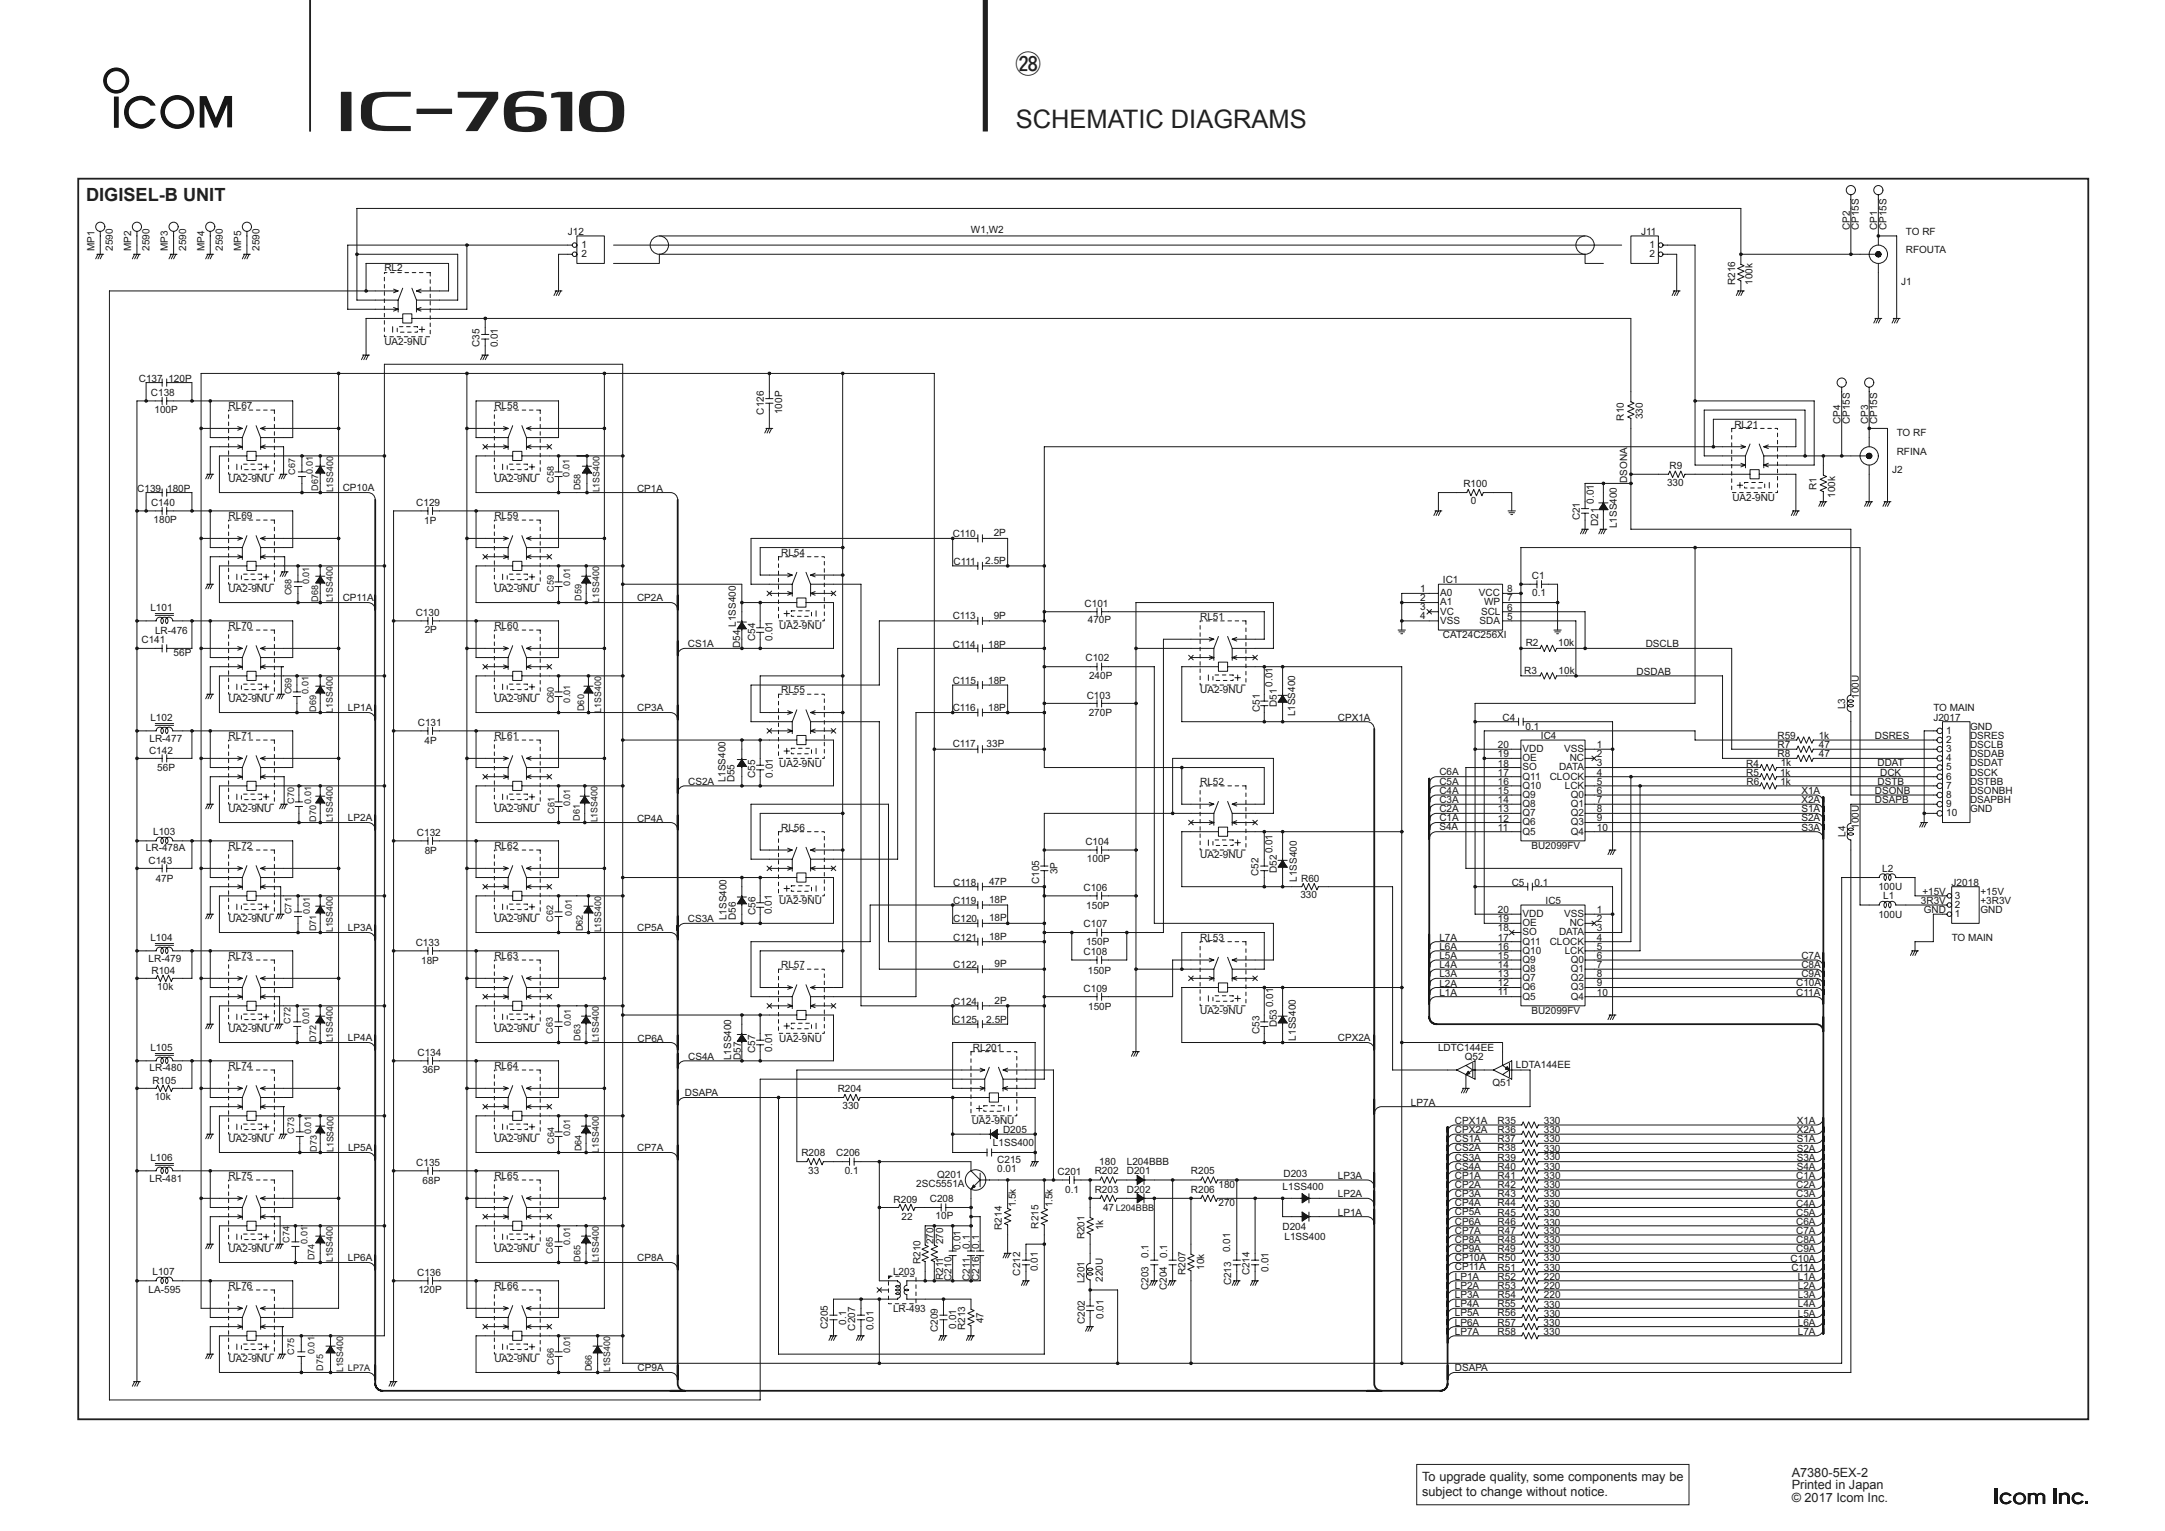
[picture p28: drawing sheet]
<svg xmlns="http://www.w3.org/2000/svg" width="420mm" height="297mm" viewBox="0 0 420 297" stroke-linecap="round" stroke-linejoin="round" font-family="sans-serif">
<defs><g id="words">
<g font-size="4.9" fill="#231f20">
<text x="197" y="14.2">@8</text>
<text x="197.1" y="24.8">SCHEMATIC DIAGRAMS</text>
</g>
<text font-size="3.5" fill="#231f20" x="16.7" y="39">DIGISEL-B UNIT</text>
<g font-size="2.5" fill="#231f20">
<text x="275.9" y="287.3">To upgrade quality, some components may be</text>
<text x="347.6" y="286.5">A7380-5EX-2</text>
<text x="275.9" y="290.1">subject to change without notice.</text>
<text x="347.6" y="288.9">Printed in Japan</text>
<text x="347.6" y="291.4">© 2017 Icom Inc.</text>
</g>
<g font-size="1.9" fill="#1f1712">
<text x="110.2" y="45.6">J12</text>
<text x="188.4" y="45.1">W1,W2</text>
<text x="318.4" y="45.6">J11</text>
<text x="358.8" y="44.7" transform="rotate(-90 358.8 44.7)">CP2</text>
<text x="360.6" y="44.7" transform="rotate(-90 360.6 44.7)">CP15S</text>
<text x="364.2" y="44.7" transform="rotate(-90 364.2 44.7)">CP1</text>
<text x="366" y="44.7" transform="rotate(-90 366 44.7)">CP15S</text>
<text x="369.7" y="45.6">TO RF</text>
<text x="18.4" y="48.7" transform="rotate(-90 18.4 48.7)">MP1</text>
<text x="21.9" y="48.7" transform="rotate(-90 21.9 48.7)">2590</text>
<text x="25.5" y="48.7" transform="rotate(-90 25.5 48.7)">MP2</text>
<text x="29" y="48.7" transform="rotate(-90 29 48.7)">2590</text>
<text x="32.6" y="48.7" transform="rotate(-90 32.6 48.7)">MP3</text>
<text x="36.1" y="48.7" transform="rotate(-90 36.1 48.7)">2590</text>
<text x="39.7" y="48.7" transform="rotate(-90 39.7 48.7)">MP4</text>
<text x="43.3" y="48.7" transform="rotate(-90 43.3 48.7)">2590</text>
<text x="46.8" y="48.7" transform="rotate(-90 46.8 48.7)">MP5</text>
<text x="50.4" y="48.7" transform="rotate(-90 50.4 48.7)">2590</text>
<text x="74.6" y="52.7">RL2</text>
<text x="112.8" y="48.1">1</text>
<text x="112.8" y="49.9">2</text>
<text x="320" y="48.1">1</text>
<text x="320" y="49.9">2</text>
<text x="369.7" y="49.1">RFOUTA</text>
<text x="336.6" y="55.3" transform="rotate(-90 336.6 55.3)">R216</text>
<text x="340" y="55.3" transform="rotate(-90 340 55.3)">100k</text>
<text x="368.8" y="55.3">J1</text>
<text x="74.6" y="66.9">UA2-9NU</text>
<text x="93" y="67.3" transform="rotate(-90 93 67.3)">C35</text>
<text x="96.6" y="67.4" transform="rotate(-90 96.6 67.4)">0.01</text>
<text x="26.9" y="74.1">C137</text>
<text x="29.3" y="76.9">C138</text>
<text x="32.7" y="74.1">120P</text>
<text x="30" y="80.1">100P</text>
<text x="44.3" y="79.3">RL67</text>
<text x="95.9" y="79.3">RL58</text>
<text x="148.1" y="80.4" transform="rotate(-90 148.1 80.4)">C126</text>
<text x="151.8" y="80.3" transform="rotate(-90 151.8 80.3)">100P</text>
<text x="315" y="81.6" transform="rotate(-90 315 81.6)">R10</text>
<text x="318.7" y="81.3" transform="rotate(-90 318.7 81.3)">330</text>
<text x="336.5" y="82.9">RL21</text>
<text x="357.1" y="82.3" transform="rotate(-90 357.1 82.3)">CP4</text>
<text x="358.8" y="82.3" transform="rotate(-90 358.8 82.3)">CP15S</text>
<text x="362.4" y="82.3" transform="rotate(-90 362.4 82.3)">CP3</text>
<text x="364.2" y="82.3" transform="rotate(-90 364.2 82.3)">CP15S</text>
<text x="367.9" y="84.7">TO RF</text>
<text x="368" y="88.2">RFINA</text>
<text x="26.6" y="95.4">C139</text>
<text x="32.4" y="95.4">180P</text>
<text x="44.3" y="93.6">UA2-9NU</text>
<text x="66.5" y="95.3">CP10A</text>
<text x="95.9" y="93.6">UA2-9NU</text>
<text x="123.6" y="95.4">CP1A</text>
<text x="283.9" y="94.4">R100</text>
<text x="315.6" y="93.7" transform="rotate(-90 315.6 93.7)">DSONA</text>
<text x="323.4" y="94.3">330</text>
<text x="323.9" y="91">R9</text>
<text x="352.4" y="95.1" transform="rotate(-90 352.4 95.1)">R1</text>
<text x="367.1" y="91.8">J2</text>
<text x="29.3" y="98.1">C140</text>
<text x="29.8" y="101.4">180P</text>
<text x="44.3" y="100.7">RL69</text>
<text x="80.8" y="98.1">C129</text>
<text x="82.3" y="101.6">1P</text>
<text x="95.9" y="100.7">RL59</text>
<text x="285.3" y="97.8">0</text>
<text x="306.5" y="101" transform="rotate(-90 306.5 101)">C21</text>
<text x="309.2" y="97.7" transform="rotate(-90 309.2 97.7)">0.01</text>
<text x="336.1" y="97.2">UA2-9NU</text>
<text x="356" y="96.6" transform="rotate(-90 356 96.6)">100k</text>
<text x="151.5" y="107.8">RL54</text>
<text x="184.8" y="104.1">C110</text>
<text x="192.8" y="104.1">2P</text>
<text x="310" y="102" transform="rotate(-90 310 102)">D21</text>
<text x="313.6" y="102.5" transform="rotate(-90 313.6 102.5)">L1SS400</text>
<text x="185" y="109.6">C111</text>
<text x="191.1" y="109.4">2.5P</text>
<text x="279.9" y="113.1">IC1</text>
<text x="297.2" y="112.4">C1</text>
<text x="29.2" y="118.5">L101</text>
<text x="44.3" y="114.9">UA2-9NU</text>
<text x="66.5" y="116.7">CP11A</text>
<text x="80.6" y="119.5">C130</text>
<text x="95.9" y="114.9">UA2-9NU</text>
<text x="123.6" y="116.7">CP2A</text>
<text x="210.4" y="117.7">C101</text>
<text x="275.5" y="114.8">1</text>
<text x="275.5" y="116.6">2</text>
<text x="275.5" y="118.4">3</text>
<text x="279.4" y="115.7">A0</text>
<text x="279.4" y="117.4">A1</text>
<text x="279.4" y="119.2">VC</text>
<text x="286.9" y="115.7">VCC</text>
<text x="287.3" y="119.2">SCL</text>
<text x="287.9" y="117.4">WP</text>
<text x="292.4" y="118.4">6</text>
<text x="292.4" y="116.7">7</text>
<text x="292.4" y="114.9">8</text>
<text x="297.3" y="115.6">0.1</text>
<text x="27.5" y="124.7">C141</text>
<text x="30.1" y="122.9">LR-476</text>
<text x="44.3" y="122">RL70</text>
<text x="82.4" y="122.8">2P</text>
<text x="95.9" y="122">RL60</text>
<text x="133.4" y="125.6">CS1A</text>
<text x="142.7" y="121.6" transform="rotate(-90 142.7 121.6)">L1SS400</text>
<text x="143.6" y="125.7" transform="rotate(-90 143.6 125.7)">D54</text>
<text x="146.5" y="124.3" transform="rotate(-90 146.5 124.3)">C54</text>
<text x="149.9" y="124.3" transform="rotate(-90 149.9 124.3)">0.01</text>
<text x="151.2" y="122.1">UA2-9NU</text>
<text x="184.8" y="120.1">C113</text>
<text x="184.8" y="125.6">C114</text>
<text x="191.7" y="125.6">18P</text>
<text x="192.8" y="120.1">9P</text>
<text x="211" y="120.9">470P</text>
<text x="232.8" y="120.2">RL51</text>
<text x="275.5" y="120.2">4</text>
<text x="279.4" y="121">VSS</text>
<text x="279.9" y="123.8">CAT24C256XI</text>
<text x="287" y="121">SDA</text>
<text x="292.4" y="120.2">5</text>
<text x="296" y="125.4">R2</text>
<text x="302.3" y="125.3">10k</text>
<text x="319.3" y="125.6">DSCLB</text>
<text x="33.7" y="127.3">56P</text>
<text x="210.6" y="128.2">C102</text>
<text x="211.3" y="131.7">240P</text>
<text x="295.7" y="130.8">R3</text>
<text x="302.4" y="130.7">10k</text>
<text x="317.5" y="130.9">DSDAB</text>
<text x="44.3" y="136.2">UA2-9NU</text>
<text x="95.9" y="136.2">UA2-9NU</text>
<text x="151.5" y="134.5">RL55</text>
<text x="184.8" y="132.8">C115</text>
<text x="191.7" y="132.8">18P</text>
<text x="210.8" y="135.6">C103</text>
<text x="232.8" y="134.4">UA2-9NU</text>
<text x="246.8" y="133.2" transform="rotate(-90 246.8 133.2)">0.01</text>
<text x="247.7" y="137.1" transform="rotate(-90 247.7 137.1)">D51</text>
<text x="358" y="137.6" transform="rotate(-90 358 137.6)">L3</text>
<text x="360.6" y="135.6" transform="rotate(-90 360.6 135.6)">100U</text>
<text x="29" y="143.9">LR-477</text>
<text x="29.2" y="139.8">L102</text>
<text x="44.3" y="143.3">RL71</text>
<text x="67.5" y="138">LP1A</text>
<text x="81.1" y="140.8">C131</text>
<text x="95.9" y="143.3">RL61</text>
<text x="123.6" y="138">CP3A</text>
<text x="184.8" y="138">C116</text>
<text x="191.7" y="138">18P</text>
<text x="211.2" y="138.8">270P</text>
<text x="244.4" y="138.1" transform="rotate(-90 244.4 138.1)">C51</text>
<text x="251.3" y="139" transform="rotate(-90 251.3 139)">L1SS400</text>
<text x="259.5" y="139.8">CPX1A</text>
<text x="291.5" y="139.8">C4</text>
<text x="295.9" y="141.6">0.1</text>
<text x="298.9" y="143.4">IC4</text>
<text x="344.8" y="143.4">R59</text>
<text x="352.8" y="143.4">1k</text>
<text x="363.7" y="143.4">DSRES</text>
<text x="375.1" y="139.8">J2017</text>
<text x="375.1" y="138">TO MAIN</text>
<text x="377.6" y="142.3">1</text>
<text x="382.2" y="141.6">GND</text>
<text x="382.2" y="143.4">DSRES</text>
<text x="28.9" y="146.3">C142</text>
<text x="30.5" y="149.6">56P</text>
<text x="82.3" y="144.3">4P</text>
<text x="151.2" y="148.7">UA2-9NU</text>
<text x="184.8" y="144.9">C117</text>
<text x="191.4" y="144.9">33P</text>
<text x="290.6" y="148.7">18</text>
<text x="290.6" y="146.9">19</text>
<text x="290.6" y="145.1">20</text>
<text x="295.3" y="149.4">SO</text>
<text x="295.3" y="147.7">OE</text>
<text x="295.3" y="145.9">VDD</text>
<text x="302.4" y="149.5">DATA</text>
<text x="303.4" y="145.9">VSS</text>
<text x="304.5" y="147.7">NC</text>
<text x="309.8" y="145.1">1</text>
<text x="309.8" y="146.9">2</text>
<text x="309.8" y="148.7">3</text>
<text x="338.8" y="148.8">R4</text>
<text x="344.8" y="146.9">R8</text>
<text x="344.8" y="145.1">R7</text>
<text x="345.4" y="148.7">1k</text>
<text x="352.8" y="146.9">47</text>
<text x="352.8" y="145.1">47</text>
<text x="364.2" y="148.7">DDAT</text>
<text x="377.6" y="144.1">2</text>
<text x="377.6" y="145.9">3</text>
<text x="377.6" y="147.7">4</text>
<text x="377.6" y="149.4">5</text>
<text x="382.2" y="148.7">DSDAT</text>
<text x="382.2" y="145.1">DSCLB</text>
<text x="382.2" y="146.9">DSDAB</text>
<text x="133.5" y="152.2">CS2A</text>
<text x="140.8" y="151.8" transform="rotate(-90 140.8 151.8)">L1SS400</text>
<text x="142.5" y="151.8" transform="rotate(-90 142.5 151.8)">D55</text>
<text x="146.5" y="150.9" transform="rotate(-90 146.5 150.9)">C55</text>
<text x="149.9" y="150.9" transform="rotate(-90 149.9 150.9)">0.01</text>
<text x="232.8" y="152.2">RL52</text>
<text x="279.2" y="155.7">C3A</text>
<text x="279.2" y="154">C4A</text>
<text x="279.2" y="152.2">C5A</text>
<text x="279.2" y="150.4">C6A</text>
<text x="290.6" y="155.8">14</text>
<text x="290.6" y="154">15</text>
<text x="290.6" y="152.3">16</text>
<text x="290.6" y="150.5">17</text>
<text x="295.3" y="154.8">Q9</text>
<text x="295.3" y="153">Q10</text>
<text x="295.3" y="151.2">Q11</text>
<text x="300.6" y="151.2">CLOCK</text>
<text x="303.6" y="153">LCK</text>
<text x="304.7" y="154.8">Q0</text>
<text x="309.8" y="150.5">4</text>
<text x="309.8" y="152.2">5</text>
<text x="309.8" y="154">6</text>
<text x="309.8" y="155.8">7</text>
<text x="338.8" y="150.6">R5</text>
<text x="338.8" y="152.3">R6</text>
<text x="345.3" y="150.4">1k</text>
<text x="345.4" y="152.3">1k</text>
<text x="349.5" y="155.8">X2A</text>
<text x="349.5" y="154">X1A</text>
<text x="363.7" y="154">DSONB</text>
<text x="363.7" y="155.8">DSAPB</text>
<text x="364.2" y="152.2">DSTB</text>
<text x="364.7" y="150.5">DCK</text>
<text x="377.6" y="151.2">6</text>
<text x="377.6" y="153">7</text>
<text x="377.6" y="154.8">8</text>
<text x="382.2" y="150.5">DSCK</text>
<text x="382.2" y="152.2">DSTBB</text>
<text x="382.2" y="154">DSONBH</text>
<text x="382.2" y="155.8">DSAPBH</text>
<text x="44.3" y="157.6">UA2-9NU</text>
<text x="67.5" y="159.4">LP2A</text>
<text x="95.9" y="157.6">UA2-9NU</text>
<text x="123.6" y="159.4">CP4A</text>
<text x="151.5" y="161.2">RL56</text>
<text x="279.2" y="161.1">S4A</text>
<text x="279.2" y="159.3">C1A</text>
<text x="279.2" y="157.5">C2A</text>
<text x="290.6" y="161.1">11</text>
<text x="290.6" y="159.4">12</text>
<text x="290.6" y="157.6">13</text>
<text x="295.3" y="161.9">Q5</text>
<text x="295.3" y="160.1">Q6</text>
<text x="295.3" y="158.3">Q7</text>
<text x="295.3" y="156.6">Q8</text>
<text x="304.7" y="156.6">Q1</text>
<text x="304.7" y="158.3">Q2</text>
<text x="304.7" y="160.1">Q3</text>
<text x="304.7" y="161.9">Q4</text>
<text x="309.8" y="157.6">8</text>
<text x="309.8" y="159.4">9</text>
<text x="309.8" y="161.1">10</text>
<text x="349.5" y="161.1">S3A</text>
<text x="349.5" y="157.6">S1A</text>
<text x="349.5" y="159.4">S2A</text>
<text x="360.6" y="160.7" transform="rotate(-90 360.6 160.7)">100U</text>
<text x="377.6" y="156.6">9</text>
<text x="377.6" y="158.3">10</text>
<text x="382.2" y="157.6">GND</text>
<text x="28.3" y="165.1">LR-478A</text>
<text x="28.8" y="167.5">C143</text>
<text x="29.7" y="162">L103</text>
<text x="44.3" y="164.7">RL72</text>
<text x="80.9" y="162.1">C132</text>
<text x="82.4" y="165.6">8P</text>
<text x="95.9" y="164.7">RL62</text>
<text x="210.6" y="163.9">C104</text>
<text x="210.9" y="167.2">100P</text>
<text x="232.8" y="166.5">UA2-9NU</text>
<text x="246.8" y="165.6" transform="rotate(-90 246.8 165.6)">0.01</text>
<text x="297.1" y="164.7">BU2099FV</text>
<text x="358" y="162.3" transform="rotate(-90 358 162.3)">L4</text>
<text x="30.2" y="171.1">47P</text>
<text x="184.9" y="171.8">C118</text>
<text x="191.9" y="171.6">47P</text>
<text x="201.6" y="171.5" transform="rotate(-90 201.6 171.5)">C105</text>
<text x="205.2" y="169.6" transform="rotate(-90 205.2 169.6)">3P</text>
<text x="210.2" y="172.8">C106</text>
<text x="244.1" y="169.9" transform="rotate(-90 244.1 169.9)">C52</text>
<text x="247.7" y="169.4" transform="rotate(-90 247.7 169.4)">D52</text>
<text x="251.6" y="171" transform="rotate(-90 251.6 171)">L1SS400</text>
<text x="252.4" y="171">R60</text>
<text x="293.3" y="171.8">C5</text>
<text x="297.7" y="171.8">0.1</text>
<text x="364.4" y="172.7">100U</text>
<text x="365.1" y="169.1">L2</text>
<text x="372.9" y="173.6">+15V</text>
<text x="378.6" y="171.8">J2018</text>
<text x="384.2" y="173.6">+15V</text>
<text x="44.3" y="178.9">UA2-9NU</text>
<text x="95.9" y="178.9">UA2-9NU</text>
<text x="133.4" y="178.9">CS3A</text>
<text x="141" y="178.5" transform="rotate(-90 141 178.5)">L1SS400</text>
<text x="142.7" y="178.5" transform="rotate(-90 142.7 178.5)">D56</text>
<text x="146.6" y="177.5" transform="rotate(-90 146.6 177.5)">C56</text>
<text x="149.7" y="177.3" transform="rotate(-90 149.7 177.3)">0.01</text>
<text x="151.2" y="175.4">UA2-9NU</text>
<text x="184.9" y="178.9">C120</text>
<text x="184.9" y="175.4">C119</text>
<text x="191.9" y="178.7">18P</text>
<text x="191.9" y="175.2">18P</text>
<text x="210.2" y="179.9">C107</text>
<text x="210.7" y="176.4">150P</text>
<text x="252.3" y="174.3">330</text>
<text x="290.6" y="178.9">19</text>
<text x="290.6" y="177.1">20</text>
<text x="295.3" y="179.7">OE</text>
<text x="295.3" y="177.9">VDD</text>
<text x="299.8" y="175.4">IC5</text>
<text x="303.4" y="177.9">VSS</text>
<text x="304.5" y="179.7">NC</text>
<text x="309.8" y="177.1">1</text>
<text x="309.8" y="178.9">2</text>
<text x="364.4" y="178">100U</text>
<text x="365.3" y="174.5">L1</text>
<text x="372.7" y="175.4">3R3V</text>
<text x="373.2" y="177.1">GND</text>
<text x="379.2" y="174.4">3</text>
<text x="379.2" y="177.9">1</text>
<text x="379.2" y="176.1">2</text>
<text x="384.2" y="177.1">GND</text>
<text x="384.2" y="175.4">+3R3V</text>
<text x="29.2" y="182.5">L104</text>
<text x="67.5" y="180.7">LP3A</text>
<text x="80.6" y="183.5">C133</text>
<text x="123.6" y="180.7">CP5A</text>
<text x="184.9" y="182.5">C121</text>
<text x="191.9" y="182.3">18P</text>
<text x="210.2" y="185.3">C108</text>
<text x="210.7" y="183.3">150P</text>
<text x="232.8" y="182.5">RL53</text>
<text x="279.2" y="184.3">L6A</text>
<text x="279.2" y="182.5">L7A</text>
<text x="290.6" y="184.2">16</text>
<text x="290.6" y="182.5">17</text>
<text x="290.6" y="180.7">18</text>
<text x="295.3" y="185">Q10</text>
<text x="295.3" y="183.2">Q11</text>
<text x="295.3" y="181.5">SO</text>
<text x="300.6" y="183.2">CLOCK</text>
<text x="302.4" y="181.5">DATA</text>
<text x="303.6" y="185">LCK</text>
<text x="309.8" y="180.7">3</text>
<text x="309.8" y="182.5">4</text>
<text x="309.8" y="184.2">5</text>
<text x="378.6" y="182.5">TO MAIN</text>
<text x="28.8" y="186.7">LR-479</text>
<text x="29.4" y="188.9">R104</text>
<text x="44.3" y="186">RL73</text>
<text x="81.7" y="186.9">18P</text>
<text x="95.9" y="186">RL63</text>
<text x="151.5" y="187.8">RL57</text>
<text x="184.9" y="187.8">C122</text>
<text x="193" y="187.6">9P</text>
<text x="211" y="188.9">150P</text>
<text x="279.2" y="191.4">L2A</text>
<text x="279.2" y="187.8">L4A</text>
<text x="279.2" y="186.1">L5A</text>
<text x="279.2" y="189.6">L3A</text>
<text x="290.6" y="191.3">12</text>
<text x="290.6" y="189.6">13</text>
<text x="290.6" y="187.8">14</text>
<text x="290.6" y="186">15</text>
<text x="295.3" y="190.4">Q7</text>
<text x="295.3" y="188.6">Q8</text>
<text x="295.3" y="186.8">Q9</text>
<text x="304.7" y="186.8">Q0</text>
<text x="304.7" y="188.6">Q1</text>
<text x="304.7" y="190.4">Q2</text>
<text x="309.8" y="186">6</text>
<text x="309.8" y="187.8">7</text>
<text x="309.8" y="189.6">8</text>
<text x="309.8" y="191.4">9</text>
<text x="348.4" y="191.4">C10A</text>
<text x="349.5" y="187.8">C8A</text>
<text x="349.5" y="189.6">C9A</text>
<text x="349.5" y="186">C7A</text>
<text x="30.5" y="192.1">10k</text>
<text x="184.9" y="194.9">C124</text>
<text x="193" y="194.8">2P</text>
<text x="210.2" y="192.4">C109</text>
<text x="211.1" y="195.9">150P</text>
<text x="232.8" y="196.7">UA2-9NU</text>
<text x="247" y="195.4" transform="rotate(-90 247 195.4)">0.01</text>
<text x="279.2" y="193.2">L1A</text>
<text x="290.6" y="193.1">11</text>
<text x="295.3" y="193.9">Q5</text>
<text x="295.3" y="192.1">Q6</text>
<text x="297.1" y="196.7">BU2099FV</text>
<text x="304.7" y="192.1">Q3</text>
<text x="304.7" y="193.9">Q4</text>
<text x="309.8" y="193.1">10</text>
<text x="348.4" y="193.1">C11A</text>
<text x="29.2" y="203.9">L105</text>
<text x="44.3" y="200.2">UA2-9NU</text>
<text x="67.5" y="202">LP4A</text>
<text x="95.9" y="200.2">UA2-9NU</text>
<text x="123.7" y="202.1">CP6A</text>
<text x="149.8" y="204" transform="rotate(-90 149.8 204)">0.01</text>
<text x="151.2" y="202.1">UA2-9NU</text>
<text x="184.9" y="198.5">C125</text>
<text x="188.8" y="203.8">RL201</text>
<text x="191.3" y="198.5">2.5P</text>
<text x="244.3" y="200.6" transform="rotate(-90 244.3 200.6)">C53</text>
<text x="247.7" y="199.3" transform="rotate(-90 247.7 199.3)">D53</text>
<text x="251.4" y="201.8" transform="rotate(-90 251.4 201.8)">L1SS400</text>
<text x="259.5" y="202">CPX2A</text>
<text x="279" y="204">LDTC144EE</text>
<text x="29" y="207.8">LR-480</text>
<text x="44.3" y="207.3">RL74</text>
<text x="81" y="204.9">C134</text>
<text x="81.9" y="208.2">36P</text>
<text x="95.9" y="207.3">RL64</text>
<text x="133.5" y="205.6">CS4A</text>
<text x="141.8" y="205.7" transform="rotate(-90 141.8 205.7)">L1SS400</text>
<text x="143.7" y="205.7" transform="rotate(-90 143.7 205.7)">D57</text>
<text x="146.5" y="204.3" transform="rotate(-90 146.5 204.3)">C57</text>
<text x="284.2" y="205.6">Q52</text>
<text x="294.1" y="207.2">LDTA144EE</text>
<text x="29.6" y="210.3">R105</text>
<text x="30" y="213.5">10k</text>
<text x="132.9" y="212.7">DSAPA</text>
<text x="162.5" y="211.8">R204</text>
<text x="163.4" y="215.1">330</text>
<text x="273.7" y="214.5">LP7A</text>
<text x="289.5" y="210.6">Q51</text>
<text x="44.3" y="221.6">UA2-9NU</text>
<text x="95.9" y="221.6">UA2-9NU</text>
<text x="188.5" y="218.1">UA2-9NU</text>
<text x="194.6" y="219.8">D205</text>
<text x="282.2" y="221.6">CS1A</text>
<text x="282.2" y="219.8">CPX2A</text>
<text x="282.2" y="218">CPX1A</text>
<text x="290.5" y="221.6">R37</text>
<text x="290.5" y="219.8">R36</text>
<text x="290.5" y="218">R35</text>
<text x="299.5" y="221.6">330</text>
<text x="299.5" y="219.9">330</text>
<text x="299.5" y="218">330</text>
<text x="348.6" y="219.8">X2A</text>
<text x="348.6" y="218.1">X1A</text>
<text x="348.6" y="221.6">S1A</text>
<text x="29.2" y="225.2">L106</text>
<text x="67.5" y="223.4">LP5A</text>
<text x="80.8" y="226.2">C135</text>
<text x="123.6" y="223.3">CP7A</text>
<text x="155.5" y="224.3">R208</text>
<text x="156.8" y="227.7">33</text>
<text x="162.2" y="224.3">C206</text>
<text x="163.9" y="227.7">0.1</text>
<text x="192.6" y="222.4">L1SS400</text>
<text x="193.5" y="227.4">0.01</text>
<text x="193.5" y="225.6">C215</text>
<text x="205.2" y="227.9">C201</text>
<text x="212.4" y="227.8">R202</text>
<text x="213.3" y="226">180</text>
<text x="218.6" y="226">L204BBB</text>
<text x="218.6" y="227.8">D201</text>
<text x="231" y="227.8">R205</text>
<text x="282.2" y="225.1">CS3A</text>
<text x="282.2" y="223.3">CS2A</text>
<text x="282.2" y="226.9">CS4A</text>
<text x="290.5" y="226.9">R40</text>
<text x="290.5" y="225.1">R39</text>
<text x="290.5" y="223.4">R38</text>
<text x="299.5" y="226.9">330</text>
<text x="299.5" y="225.1">330</text>
<text x="299.5" y="223.4">330</text>
<text x="348.6" y="225.2">S3A</text>
<text x="348.6" y="223.4">S2A</text>
<text x="348.6" y="227">S4A</text>
<text x="29" y="229.3">LR-481</text>
<text x="44.3" y="228.7">RL75</text>
<text x="82" y="229.6">68P</text>
<text x="95.9" y="228.7">RL65</text>
<text x="173.4" y="233.3">R209</text>
<text x="177.8" y="230.4">2SC5551A</text>
<text x="180.4" y="233.3">C208</text>
<text x="181.8" y="228.6">Q201</text>
<text x="206.6" y="231.4">0.1</text>
<text x="212.4" y="231.4">R203</text>
<text x="218.6" y="231.4">D202</text>
<text x="231" y="231.4">R206</text>
<text x="236.4" y="230.5">180</text>
<text x="248.8" y="230.9">L1SS400</text>
<text x="249" y="228.3">D203</text>
<text x="259.5" y="232.2">LP2A</text>
<text x="259.5" y="228.7">LP3A</text>
<text x="282.2" y="232.2">CP3A</text>
<text x="282.2" y="230.5">CP2A</text>
<text x="282.2" y="228.7">CP1A</text>
<text x="290.5" y="230.5">R42</text>
<text x="290.5" y="228.7">R41</text>
<text x="290.5" y="232.2">R43</text>
<text x="299.5" y="230.5">330</text>
<text x="299.5" y="232.3">330</text>
<text x="299.5" y="228.7">330</text>
<text x="348.5" y="228.7">C1A</text>
<text x="348.5" y="230.5">C2A</text>
<text x="348.5" y="232.3">C3A</text>
<text x="174.9" y="236.7">22</text>
<text x="181.5" y="236.5">10P</text>
<text x="194.4" y="238.6" transform="rotate(-90 194.4 238.6)">R214</text>
<text x="197" y="234.2" transform="rotate(-90 197 234.2)">1.5k</text>
<text x="201.5" y="238.3" transform="rotate(-90 201.5 238.3)">R215</text>
<text x="204.2" y="234.2" transform="rotate(-90 204.2 234.2)">1.5k</text>
<text x="214" y="234.9">47 L204BBB</text>
<text x="214" y="238.7" transform="rotate(-90 214 238.7)">1k</text>
<text x="236.4" y="234">270</text>
<text x="248.8" y="238.6">D204</text>
<text x="259.5" y="235.8">LP1A</text>
<text x="282.2" y="234">CP4A</text>
<text x="282.2" y="239.4">CP7A</text>
<text x="282.2" y="235.8">CP5A</text>
<text x="282.2" y="237.6">CP6A</text>
<text x="290.5" y="234">R44</text>
<text x="290.5" y="237.6">R46</text>
<text x="290.5" y="239.4">R47</text>
<text x="290.5" y="235.8">R45</text>
<text x="299.5" y="237.7">330</text>
<text x="299.5" y="239.5">330</text>
<text x="299.5" y="234.1">330</text>
<text x="299.5" y="235.8">330</text>
<text x="348.5" y="239.4">C7A</text>
<text x="348.5" y="235.9">C5A</text>
<text x="348.5" y="234.1">C4A</text>
<text x="348.5" y="237.6">C6A</text>
<text x="44.3" y="242.9">UA2-9NU</text>
<text x="67.5" y="244.7">LP6A</text>
<text x="95.9" y="242.9">UA2-9NU</text>
<text x="123.6" y="244.7">CP8A</text>
<text x="178.6" y="245.2" transform="rotate(-90 178.6 245.2)">R210</text>
<text x="181.1" y="241.4" transform="rotate(-90 181.1 241.4)">270</text>
<text x="183" y="241.3" transform="rotate(-90 183 241.3)">270</text>
<text x="186.3" y="242.4" transform="rotate(-90 186.3 242.4)">0.01</text>
<text x="188.2" y="242.2" transform="rotate(-90 188.2 242.2)">0.1</text>
<text x="189.9" y="242.2" transform="rotate(-90 189.9 242.2)">0.1</text>
<text x="210.4" y="240.4" transform="rotate(-90 210.4 240.4)">R201</text>
<text x="222.8" y="244" transform="rotate(-90 222.8 244)">0.1</text>
<text x="226.4" y="244" transform="rotate(-90 226.4 244)">0.1</text>
<text x="238.7" y="242.9" transform="rotate(-90 238.7 242.9)">0.01</text>
<text x="249.2" y="240.6">L1SS400</text>
<text x="282.2" y="244.7">CP10A</text>
<text x="282.2" y="241.1">CP8A</text>
<text x="282.2" y="242.9">CP9A</text>
<text x="290.5" y="242.9">R49</text>
<text x="290.5" y="241.1">R48</text>
<text x="290.5" y="244.7">R50</text>
<text x="299.5" y="241.2">330</text>
<text x="299.5" y="242.9">330</text>
<text x="299.5" y="244.7">330</text>
<text x="347.4" y="244.7">C10A</text>
<text x="348.5" y="243">C9A</text>
<text x="348.5" y="241.2">C8A</text>
<text x="28.8" y="250.8">LA-595</text>
<text x="29.6" y="247.3">L107</text>
<text x="44.3" y="250">RL76</text>
<text x="80.9" y="247.5">C136</text>
<text x="81.2" y="250.9">120P</text>
<text x="95.9" y="250">RL66</text>
<text x="173.3" y="247.4">L203</text>
<text x="183" y="248.3" transform="rotate(-90 183 248.3)">R211</text>
<text x="184.6" y="248.5" transform="rotate(-90 184.6 248.5)">C210</text>
<text x="188.2" y="248.5" transform="rotate(-90 188.2 248.5)">C211</text>
<text x="189.9" y="248.5" transform="rotate(-90 189.9 248.5)">C216</text>
<text x="197.9" y="247.5" transform="rotate(-90 197.9 247.5)">C212</text>
<text x="201.4" y="246.6" transform="rotate(-90 201.4 246.6)">0.01</text>
<text x="210.4" y="248.9" transform="rotate(-90 210.4 248.9)">L201</text>
<text x="213.9" y="248.7" transform="rotate(-90 213.9 248.7)">220U</text>
<text x="222.8" y="250.2" transform="rotate(-90 222.8 250.2)">C203</text>
<text x="226.4" y="250.2" transform="rotate(-90 226.4 250.2)">C204</text>
<text x="230" y="247.4" transform="rotate(-90 230 247.4)">R207</text>
<text x="233.6" y="246.4" transform="rotate(-90 233.6 246.4)">10k</text>
<text x="238.8" y="249.4" transform="rotate(-90 238.8 249.4)">C213</text>
<text x="242.4" y="247.4" transform="rotate(-90 242.4 247.4)">C214</text>
<text x="246.1" y="246.7" transform="rotate(-90 246.1 246.7)">0.01</text>
<text x="282.2" y="246.5">CP11A</text>
<text x="282.2" y="251.8">LP3A</text>
<text x="282.2" y="250">LP2A</text>
<text x="282.2" y="248.2">LP1A</text>
<text x="290.5" y="246.5">R51</text>
<text x="290.5" y="251.8">R54</text>
<text x="290.5" y="250">R53</text>
<text x="290.5" y="248.3">R52</text>
<text x="299.5" y="246.5">330</text>
<text x="299.5" y="250.1">220</text>
<text x="299.5" y="248.3">220</text>
<text x="299.5" y="251.8">220</text>
<text x="347.5" y="246.5">C11A</text>
<text x="348.8" y="250.1">L2A</text>
<text x="348.8" y="248.3">L1A</text>
<text x="348.8" y="251.9">L3A</text>
<text x="160.6" y="257.8" transform="rotate(-90 160.6 257.8)">C205</text>
<text x="164.2" y="257" transform="rotate(-90 164.2 257)">0.1</text>
<text x="173.3" y="254.5">LR-493</text>
<text x="185.5" y="257.8" transform="rotate(-90 185.5 257.8)">0.01</text>
<text x="190.8" y="256.7" transform="rotate(-90 190.8 256.7)">47</text>
<text x="210.4" y="256.8" transform="rotate(-90 210.4 256.8)">C202</text>
<text x="214.1" y="255.9" transform="rotate(-90 214.1 255.9)">0.01</text>
<text x="282.2" y="255.4">LP5A</text>
<text x="282.2" y="257.1">LP6A</text>
<text x="282.2" y="253.6">LP4A</text>
<text x="290.5" y="253.6">R55</text>
<text x="290.5" y="255.4">R56</text>
<text x="290.5" y="257.1">R57</text>
<text x="299.5" y="257.2">330</text>
<text x="299.5" y="253.7">330</text>
<text x="299.5" y="255.4">330</text>
<text x="348.8" y="255.4">L5A</text>
<text x="348.8" y="253.6">L4A</text>
<text x="348.8" y="257.2">L6A</text>
<text x="165.9" y="258.1" transform="rotate(-90 165.9 258.1)">C207</text>
<text x="169.5" y="258.1" transform="rotate(-90 169.5 258.1)">0.01</text>
<text x="181.9" y="258.4" transform="rotate(-90 181.9 258.4)">C209</text>
<text x="187.3" y="258" transform="rotate(-90 187.3 258)">R213</text>
<text x="282.2" y="258.9">LP7A</text>
<text x="290.5" y="258.9">R58</text>
<text x="299.5" y="259">330</text>
<text x="348.8" y="259">L7A</text>
<text x="44.3" y="264.3">UA2-9NU</text>
<text x="95.9" y="264.2">UA2-9NU</text>
<text x="123.7" y="266">CP9A</text>
<text x="282.2" y="266">DSAPA</text>
</g>
<g font-size="1.8" fill="#1f1712">
<text x="57.2" y="92.1" transform="rotate(-90 57.2 92.1)">C67</text>
<text x="60.7" y="91.9" transform="rotate(-90 60.7 91.9)">0.01</text>
<text x="61.7" y="95.3" transform="rotate(-90 61.7 95.3)">D67</text>
<text x="64.6" y="95.5" transform="rotate(-90 64.6 95.5)">L1SS400</text>
<text x="107.4" y="93.7" transform="rotate(-90 107.4 93.7)">C58</text>
<text x="110.5" y="92.4" transform="rotate(-90 110.5 92.4)">0.01</text>
<text x="112.6" y="95.1" transform="rotate(-90 112.6 95.1)">D58</text>
<text x="116.3" y="95.5" transform="rotate(-90 116.3 95.5)">L1SS400</text>
<text x="60" y="113.3" transform="rotate(-90 60 113.3)">0.01</text>
<text x="110.6" y="113.6" transform="rotate(-90 110.6 113.6)">0.01</text>
<text x="56.6" y="115.5" transform="rotate(-90 56.6 115.5)">C68</text>
<text x="61.7" y="116.7" transform="rotate(-90 61.7 116.7)">D68</text>
<text x="64.6" y="116.9" transform="rotate(-90 64.6 116.9)">L1SS400</text>
<text x="107.4" y="114.8" transform="rotate(-90 107.4 114.8)">C59</text>
<text x="112.8" y="116.6" transform="rotate(-90 112.8 116.6)">D59</text>
<text x="116.2" y="116.9" transform="rotate(-90 116.2 116.9)">L1SS400</text>
<text x="56.6" y="134.7" transform="rotate(-90 56.6 134.7)">C69</text>
<text x="59.8" y="134.5" transform="rotate(-90 59.8 134.5)">0.01</text>
<text x="107.4" y="136.5" transform="rotate(-90 107.4 136.5)">C60</text>
<text x="110.6" y="136.3" transform="rotate(-90 110.6 136.3)">0.01</text>
<text x="113.3" y="138" transform="rotate(-90 113.3 138)">D60</text>
<text x="61.3" y="138.1" transform="rotate(-90 61.3 138.1)">D69</text>
<text x="64.6" y="138.2" transform="rotate(-90 64.6 138.2)">L1SS400</text>
<text x="116.6" y="138.2" transform="rotate(-90 116.6 138.2)">L1SS400</text>
<text x="57.1" y="155.9" transform="rotate(-90 57.1 155.9)">C70</text>
<text x="60.4" y="155.9" transform="rotate(-90 60.4 155.9)">0.01</text>
<text x="61.3" y="159.4" transform="rotate(-90 61.3 159.4)">D70</text>
<text x="64.6" y="159.6" transform="rotate(-90 64.6 159.6)">L1SS400</text>
<text x="107.6" y="157.9" transform="rotate(-90 107.6 157.9)">C61</text>
<text x="110.6" y="156.5" transform="rotate(-90 110.6 156.5)">0.01</text>
<text x="112.5" y="159.3" transform="rotate(-90 112.5 159.3)">D61</text>
<text x="115.9" y="159.5" transform="rotate(-90 115.9 159.5)">L1SS400</text>
<text x="56.6" y="177.3" transform="rotate(-90 56.6 177.3)">C71</text>
<text x="60.1" y="177.3" transform="rotate(-90 60.1 177.3)">0.01</text>
<text x="107.3" y="178.8" transform="rotate(-90 107.3 178.8)">C62</text>
<text x="110.9" y="177.8" transform="rotate(-90 110.9 177.8)">0.01</text>
<text x="61.3" y="180.7" transform="rotate(-90 61.3 180.7)">D71</text>
<text x="64.6" y="180.9" transform="rotate(-90 64.6 180.9)">L1SS400</text>
<text x="113.1" y="180.7" transform="rotate(-90 113.1 180.7)">D62</text>
<text x="116.6" y="180.9" transform="rotate(-90 116.6 180.9)">L1SS400</text>
<text x="56.4" y="198.6" transform="rotate(-90 56.4 198.6)">C72</text>
<text x="60" y="198.7" transform="rotate(-90 60 198.7)">0.01</text>
<text x="61.3" y="202.1" transform="rotate(-90 61.3 202.1)">D72</text>
<text x="64.6" y="202.2" transform="rotate(-90 64.6 202.2)">L1SS400</text>
<text x="107.3" y="200.5" transform="rotate(-90 107.3 200.5)">C63</text>
<text x="110.7" y="199.1" transform="rotate(-90 110.7 199.1)">0.01</text>
<text x="112.6" y="201.8" transform="rotate(-90 112.6 201.8)">D63</text>
<text x="116.1" y="202.2" transform="rotate(-90 116.1 202.2)">L1SS400</text>
<text x="57.1" y="219.9" transform="rotate(-90 57.1 219.9)">C73</text>
<text x="60.4" y="220" transform="rotate(-90 60.4 220)">0.01</text>
<text x="107.5" y="221.9" transform="rotate(-90 107.5 221.9)">C64</text>
<text x="110.6" y="220.5" transform="rotate(-90 110.6 220.5)">0.01</text>
<text x="61.5" y="223.4" transform="rotate(-90 61.5 223.4)">D73</text>
<text x="64.7" y="223.5" transform="rotate(-90 64.7 223.5)">L1SS400</text>
<text x="112.8" y="223.4" transform="rotate(-90 112.8 223.4)">D64</text>
<text x="116.1" y="223.6" transform="rotate(-90 116.1 223.6)">L1SS400</text>
<text x="56.2" y="241.1" transform="rotate(-90 56.2 241.1)">C74</text>
<text x="59.6" y="241.2" transform="rotate(-90 59.6 241.2)">0.01</text>
<text x="61" y="244.5" transform="rotate(-90 61 244.5)">D74</text>
<text x="64.6" y="244.9" transform="rotate(-90 64.6 244.9)">L1SS400</text>
<text x="107.3" y="243.2" transform="rotate(-90 107.3 243.2)">C65</text>
<text x="110.6" y="241.5" transform="rotate(-90 110.6 241.5)">0.01</text>
<text x="112.6" y="244.7" transform="rotate(-90 112.6 244.7)">D65</text>
<text x="116.1" y="244.9" transform="rotate(-90 116.1 244.9)">L1SS400</text>
<text x="57.1" y="262.8" transform="rotate(-90 57.1 262.8)">C75</text>
<text x="61" y="262.7" transform="rotate(-90 61 262.7)">0.01</text>
<text x="110.6" y="262.5" transform="rotate(-90 110.6 262.5)">0.01</text>
<text x="62.7" y="265.9" transform="rotate(-90 62.7 265.9)">D75</text>
<text x="66.6" y="266.2" transform="rotate(-90 66.6 266.2)">L1SS400</text>
<text x="67.5" y="266">LP7A</text>
<text x="107.4" y="264.8" transform="rotate(-90 107.4 264.8)">C66</text>
<text x="114.8" y="266" transform="rotate(-90 114.8 266)">D66</text>
<text x="118.4" y="266.2" transform="rotate(-90 118.4 266.2)">L1SS400</text>
</g>
</g></defs>
<g fill="#000">
<path d="M22.1 18.7h.9v6.1h-.9zM38.7 18.7h1.4l1.8 4.2 1.7-4.3h1.4v6.1h-.9v-4.5l-1.9 4.5h-.6l-1.9-4.5v4.5h-1zM24.7 19.8a3.2 3.2 0 0 1 5.5 .7h-1a2.32 2.32 0 0 0-3.5-.4 2.32 2.32 0 0 0 .1 3.5 2.32 2.32 0 0 0 3.5-.5h.9a3.2 3.2 0 0 1-4.5 1.4 3.2 3.2 0 0 1-1-4.7zM386.9 288.8h.5v2.9h-.5zM390.7 290a1.24 1.24 0 0 1 1.8-.3 1.24 1.24 0 0 1 .2 1.8 1.24 1.24 0 0 1-1.7 .1 1.14 1.14 0 0 1-.3-1.6zM398.4 288.8h.5v2.9h-.5zM399.4 289.6h.5v.2a.95 .95 0 0 1 .9-.3 .95 .95 0 0 1 .7 .8v1.4h-.5v-1.4l-.2-.3a.63 .63 0 0 0-.8 .2l-.1 1.5h-.5zM402.2 289.8a1.38 1.38 0 0 1 2 .3l-.4 .2a.79 .79 0 0 0-1-.4 .79 .79 0 0 0-.4 1.1 .79 .79 0 0 0 1 .4l.4-.3 .4 .2a1.22 1.22 0 0 1-1.8 .3 1.22 1.22 0 0 1-.2-1.8zM404.5 291.3h.4v.4h-.4z"/>
<path d="M20 15.6a2.55 2.55 0 0 0 5.1 0 2.55 2.55 0 0 0-5.1 0zM20.7 15.6a1.85 1.85 0 0 1 3.7 0 1.85 1.85 0 0 1-3.7 0z"/>
<path d="M31.1 21.7a3.3 3.3 0 0 0 6.6 0 3.3 3.3 0 0 0-6.6 0zM32 21.7a2.4 2.4 0 0 1 4.8 0 2.4 2.4 0 0 1-4.8 0z"/>
</g>
<circle cx="391.7" cy="290.7" r=".78" fill="#fff"/>
<path d="M387 288.8h.5v2.9h-.5zM388.2 289.8a1.38 1.38 0 0 1 2 .3l-.4 .2a.79 .79 0 0 0-1-.4 .79 .79 0 0 0-.4 1.1 .79 .79 0 0 0 1.1 .4l.4-.3 .3 .2a1.22 1.22 0 0 1-1.7 .3 1.22 1.22 0 0 1-.3-1.8zM390.8 290a1.24 1.24 0 0 1 1.7-.3 1.24 1.24 0 0 1 .3 1.8 1.24 1.24 0 0 1-1.8 .1 1.14 1.14 0 0 1-.2-1.6zM393.4 289.6h.4v.2l.4-.2a.89 .89 0 0 1 1 .3 .97 .97 0 0 1 1.2-.1 .97 .97 0 0 1 .3 1.2v.7h-.4v-1.4a.52 .52 0 0 0-.6-.3 .52 .52 0 0 0-.4 .3v1.5h-.5v-1.5l-.5-.3-.3 .1-.2 .2v1.5h-.4zM398.4 288.8h.5v2.9h-.5zM399.5 289.6h.4v.2a.95 .95 0 0 1 1-.3 .95 .95 0 0 1 .6 .8v1.4h-.4v-1.4l-.2-.3a.63 .63 0 0 0-.9 .2v1.5h-.5zM402.3 289.8a1.38 1.38 0 0 1 1.9 .3l-.3 .2a.79 .79 0 0 0-1.1-.4 .79 .79 0 0 0-.3 1.1 .79 .79 0 0 0 1 .4l.4-.3 .3 .2a1.22 1.22 0 0 1-1.7 .3 1.22 1.22 0 0 1-.2-1.8zM404.5 291.3h.5v.4h-.5z" fill="#000"/>
<path d="M274.8 284.1h52.9v7.8h-52.9z" fill="none" stroke="#231f20" stroke-width=".19"/>
<circle cx="391.8" cy="290.7" r=".78" fill="#fff"/>
<path d="M388.3 289.8a1.38 1.38 0 0 1 2 .3l-.4 .2a.79 .79 0 0 0-1.1-.4 .79 .79 0 0 0-.3 1.1 .79 .79 0 0 0 1 .4l.4-.3 .4 .2a1.22 1.22 0 0 1-1.8 .3 1.22 1.22 0 0 1-.2-1.8zM393.4 289.6h.5v.2l.3-.2a.89 .89 0 0 1 1 .3 .97 .97 0 0 1 1.3-.1 .97 .97 0 0 1 .3 1.2v.7h-.5v-1.4a.52 .52 0 0 0-.5-.3 .52 .52 0 0 0-.5 .3v1.5h-.4v-1.5l-.5-.3-.3 .1-.2 .2v1.5h-.5z" fill="#000"/>
<path d="M60.1 -.1v25.6M60.2 -.1v25.6" fill="none" stroke="#231f20" stroke-width=".3"/>
<path d="M191.1 -.1v25.6" fill="none" stroke="#231f20" stroke-width="1" stroke-linecap="butt"/>
<path d="M66.2 17.8l-.1 7.5 .1 .1h1.9l.1-.1v-7.4l-.1-.1zM80.8 21.1v.9l.1 .1h6.7l.1-.1v-.8l-.1-.1zM70.7 18.8a4.4 4.4 0 0 0-.7 3.6 2.83 2.83 0 0 0 3 2.9l2.6 .1h4l.1-.1v-.7l-.1-.2h-4a4.2 4.2 0 0 1-3-.6 5.1 5.1 0 0 1-.2-4.1 2.29 2.29 0 0 1 2.2-.9h5l.1-.2v-.7l-.1-.1h-5a5.9 5.9 0 0 0-3.9 1zM88.8 17.8v1l.1 .2h5.5l-4.1 6.4h2.3l4-6.1v-1.5zM98.7 18.5a8.4 8.4 0 0 1 5-.8l1.8 .2v.8l-.1 .1a9.5 9.5 0 0 0-4.5 .1 1.73 1.73 0 0 0-.8 1.9 13.1 13.1 0 0 1 5 .3 1.78 1.78 0 0 1 .9 2.2 2.41 2.41 0 0 1-2.6 2.2 7 7 0 0 1-4.8-.7 4.6 4.6 0 0 1-.8-3.8 3.4 3.4 0 0 1 .9-2.5zM100 21.8l.1 1.7a1.09 1.09 0 0 0 1 1 2.62 2.62 0 0 0 2.5-.5 1.47 1.47 0 0 0-1.1-2.3zM107 18.2v.8l.9-.1h.7l.1 .1 .1 6.4h2.2v-7.6h-2.7zM113 18.6a6.9 6.9 0 0 1 5.3-.9 2.72 2.72 0 0 1 2.8 2.8v1a5.2 5.2 0 0 1-.7 3.2 7 7 0 0 1-4.7 .9 3 3 0 0 1-3.2-1.7l-.2-1.5a7 7 0 0 1 .5-3.5zM115.1 19a1.84 1.84 0 0 0-.6 1.5v2.3a1.66 1.66 0 0 0 2.2 1.9 1.67 1.67 0 0 0 2.2-1.9v-1.5a3 3 0 0 0-.6-2.3 3.5 3.5 0 0 0-3.2 0z" fill="#231f20"/>
<g fill="none" stroke="#1f1712" stroke-width=".19">
<path d="M18.8 49.3h1.3M19 49.3l-.4 .9M19.5 49.3l-.5 .9M19.9 49.3l-.4 .9M321.7 92h2l.2-.6 .6 1.2 .5-1.2 .5 1.2 .6-1.2 .5 1.2 .3-.6h1.9M277.3 115.1h1.7M277.3 116.9h1.7M277.3 118.7h1.7M279 113.3h12.5v8.9h-12.5zM291.5 115.1h1.8M291.5 116.9h1.8M291.5 118.7h1.8"/>
<path d="M277.3 120.4h1.7M291.5 120.4h1.8M93.7 214.2l.9 .9M94.6 214.2l-.9 .9M106.1 235.6l.9 .9M107 235.6l-.9 .9M28.3 248.5h2a.68 .68 0 0 1 1-.7 .68 .68 0 0 1 .1 1.2 .7 .7 0 0 1 0-1.1 .7 .7 0 0 1 1 .1 .7 .7 0 0 1-.1 1 .71 .71 0 0 1 .2-1.2 .71 .71 0 0 1 1 .7h2M239.2 245.4h1.4M239.2 244.5h1.4M239.9 243.1v1.4M239.9 245.4v1.3M40.1 262.7h1.4"/>
<path d="M40.3 262.7l-.4 .9M40.8 262.7l-.5 .9M41.2 262.7l-.4 .9"/>
<circle cx="127.9" cy="47.5" r="1.78"/>
<circle cx="307.5" cy="47.5" r="1.78"/>
</g>
<path d="M62.1 175.8l.9 1.3h-1.8z" fill="#1f1712"/>
<path d="M61.2 175.8h1.8M62.1 175.8l.9 1.3h-1.8zM62.1 173.8v2M62.1 177.1v2M211.5 228.9h1.9l.3-.6 .5 1.2 .6-1.2 .5 1.2 .5-1.2 .6 1.2 .2-.6h2" fill="none" stroke="#1f1712" stroke-width=".19"/>
<path d="M284.8 207.8l.4 .5-.8 .2z" fill="#1f1712"/>
<g fill="none" stroke="#1f1712" stroke-width=".19">
<path d="M30.1 95.6h1.4M31.5 94.8v1.5M32.3 94.8v1.5M32.3 95.6h1.4M230.6 159.1l.9 .9M231.5 159.1l-.9 .9M280.8 207.6h1.8M282.6 207.6l3.6-1.8v3.5zM284.4 208.5v2.6M284.4 206.7l1.3 .9M284.8 207.8l.4 .5-.8 .2zM285.7 207.6h2.2"/>
<path d="M285.7 206.2v2.7M285.7 207.6l-1.3 .9"/>
</g>
<path d="M64.1 261.1l.9 1.4h-1.8z" fill="#1f1712"/>
<path d="M211.5 118.7h1.3M212.8 118v1.4M213.7 118v1.4M213.7 118.7h1.3M93.7 128.9l.9 .9M94.6 128.9l-.9 .9M195.5 232.5v1.9l.6 .3-1.2 .5 1.2 .6-1.2 .5 1.2 .5-1.2 .6 .6 .2v2M64.1 259.1v2M63.2 261.1h1.8M64.1 261.1l.9 1.4h-1.8zM64.1 262.5v2" fill="none" stroke="#1f1712" stroke-width=".19"/>
<path d="M220.6 231.6l1.3 .9-1.3 .9z" fill="#1f1712"/>
<path d="M296.8 125.8h2l.2-.6 .6 1.2 .5-1.2 .5 1.2 .6-1.2 .5 1.2 .3-.6h1.9M339.5 148.9h2l.2-.6 .6 1.2 .5-1.2 .5 1.2 .6-1.2 .5 1.2 .3-.6h1.9M218.6 232.5h2M220.6 231.6l1.3 .9-1.3 .9zM221.9 231.6v1.8M221.9 232.5h2" fill="none" stroke="#1f1712" stroke-width=".19"/>
<path d="M62.1 90.4l.9 1.4h-1.8z" fill="#1f1712"/>
<g fill="none" stroke="#1f1712" stroke-width=".19">
<path d="M359.1 37.8v2.6M110.1 47.5h.9M110.1 49.3h.9M111.9 45.8h5.3v5.3h-5.3zM363.7 61.8h1.4M363.9 61.8l-.4 .9M364.4 61.8l-.5 .9M364.8 61.8l-.4 .9M61.2 90.4h1.8M62.1 90.4l.9 1.4h-1.8zM62.1 88.4v2M62.1 91.8v2"/>
<path d="M30.1 119.4h3.6M30.1 119h3.6M106.1 107.6l.9 .8M107 107.6l-.9 .8M188.4 104.4h1.3M189.7 103.7v1.5M190.6 103.7v1.5M190.6 104.4h1.3M28.3 120.4h2a.68 .68 0 0 1 1-.6 .68 .68 0 0 1 .1 1.1 .7 .7 0 0 1 0-1 .7 .7 0 0 1 1 .1 .7 .7 0 0 1-.1 1 .71 .71 0 0 1 .2-1.2 .71 .71 0 0 1 1 .6h2M107.6 134.2h1.5M107.6 135.1h1.5M108.4 132.9v1.3"/>
<path d="M108.4 135.1v1.3M146.8 122.7h1.4M146.8 121.8h1.4M147.5 120.4v1.4M147.5 122.7v1.3M301.4 122.2h1.5M301.6 122.6h1.1M302 122.9h.3M201.9 168.9h1.4M201.9 168h1.4M202.6 166.7v1.3M202.6 168.9v1.3"/>
<path d="M188.4 195.1h1.3M189.7 194.4v1.4M190.6 194.4v1.4M190.6 195.1h1.3M292.8 180.5l.9 .8M293.7 180.5l-.9 .8M231 232.5h2l.3-.7 .5 1.3 .5-1.3 .6 1.3 .5-1.3 .5 1.3 .3-.6h2M293.3 230.7h1.9l.3-.6 .5 1.2 .6-1.2 .5 1.2 .5-1.2 .6 1.2 .2-.6h2M293.3 227.1h1.9l.3-.6 .5 1.3 .6-1.3 .5 1.3 .5-1.3 .6 1.3 .2-.7h2M166.3 256h1.4M166.3 255.1h1.4M167 253.8v1.3"/>
<path d="M167 256v1.4M223.2 245.4h1.4M223.2 244.5h1.4M223.9 243.1v1.4M223.9 245.4v1.3M226.8 245.4h1.4M226.8 244.5h1.4M227.5 243.1v1.4M227.5 245.4v1.3M293.3 259.1h1.9l.3-.6 .5 1.3 .6-1.3 .5 1.3 .5-1.3 .6 1.3 .2-.7h2M25.9 268h1.3M26.1 268l-.4 .9"/>
<path d="M26.6 268l-.5 .9M27 268l-.4 .9"/>
<circle cx="359.1" cy="36.9" r=".89"/>
<circle cx="111.5" cy="49.3" r=".44"/>
<circle cx="111.5" cy="47.5" r=".44"/>
</g>
<path d="M62.1 133.1l.9 1.3h-1.8z" fill="#1f1712"/>
<g fill="none" stroke="#1f1712" stroke-width=".19">
<path d="M25.9 49.3h1.3M26.1 49.3l-.4 .9M26.6 49.3l-.5 .9M27 49.3l-.4 .9M278.4 99.1h1.3M278.6 99.1l-.4 .9M279 99.1l-.4 .9M279.5 99.1l-.5 .9M148.8 114.7l.9 .9M149.7 114.7l-.9 .9M61.2 133.1h1.8M62.1 133.1l.9 1.3h-1.8z"/>
<path d="M62.1 131.1v2M62.1 134.4v2.1M30.1 168.5h1.4M31.5 167.7v1.5M32.3 167.7v1.5M32.3 168.5h1.4M53.6 198.7h1.3M53.8 198.7l-.5 .9M54.2 198.7l-.4 .9M54.7 198.7l-.5 .9"/>
</g>
<path d="M114.2 133.1l.8 1.3h-1.7z" fill="#1f1712"/>
<g fill="none" stroke="#1f1712" stroke-width=".19">
<path d="M47.2 49.3h1.4M47.5 49.3l-.5 .9M47.9 49.3l-.4 .9M48.3 49.3l-.4 .9M113.3 133.1h1.7M114.2 133.1l.8 1.3h-1.7zM114.2 131.1v2M114.2 134.4v2.1M54.5 156h1.3M54.7 156l-.5 .9M55.1 156l-.4 .9M55.6 156l-.5 .9"/>
<path d="M339.5 150.7h2l.2-.6 .6 1.2 .5-1.2 .5 1.2 .6-1.2 .5 1.2 .3-.6h1.9M40.1 177.3h1.4M40.3 177.3l-.4 .9M40.8 177.3l-.5 .9M41.2 177.3l-.4 .9M28.3 189.8h2l.3-.6 .5 1.2 .5-1.2 .6 1.2 .5-1.2 .5 1.2 .3-.6h2M244.6 199.1h1.4M244.6 198.2h1.4M245.3 196.9v1.3M245.3 199.1v1.4M219.7 204h1.3M219.9 204l-.4 .9"/>
<path d="M220.4 204l-.5 .9M220.8 204l-.4 .9M181.3 239.6v1.9l.6 .3-1.3 .5 1.3 .6-1.3 .5 1.3 .5-1.3 .6 .7 .2v2M187.7 259.1h1.3M187.9 259.1l-.4 .9M188.4 259.1l-.5 .9M188.8 259.1l-.4 .9"/>
<circle cx="364.4" cy="49.3" r="1.78"/>
<circle cx="364.4" cy="49.3" r=".53"/>
</g>
<g fill="#1f1712">
<path d="M364 49l-.1 .3z"/>
<path d="M364.1 48.9l-.2 .4z"/>
<path d="M363.9 49.2l.3-.4-.3 .5z"/>
<path d="M363.9 49.2l.5-.4-.5 .5z"/>
<path d="M363.9 49.2l.7-.4-.7 .5z"/>
<path d="M363.9 49.2l.8-.3-.8 .4z"/>
<path d="M363.9 49.2l.9-.2-.9 .3z"/>
<path d="M363.9 49.2h1l-1 .1z"/>
<path d="M363.9 49.2l1 .1h-1z"/>
<path d="M363.9 49.2l1 .3-1-.2z"/>
<path d="M363.9 49.2l.9 .4-.9-.3z"/>
<path d="M363.9 49.2l.8 .6-.8-.5z"/>
<path d="M363.9 49.2l.7 .6-.7-.5z"/>
<path d="M363.9 49.2l.5 .7-.5-.6z"/>
<path d="M363.9 49.2l.3 .6-.3-.5z"/>
<path d="M363.9 49.2l.2 .6z"/>
<path d="M363.9 49.2l.1 .4z"/>
<path d="M363.9 49.2v.3z"/>
<path d="M364 49l.1-.1-.2 .3z"/>
<path d="M364 49l.2-.2-.3 .4z"/>
<path d="M364 49l.4-.2-.5 .4z"/>
<path d="M364 49l.6-.2-.7 .4z"/>
<path d="M364 49l.7-.1-.8 .3z"/>
<path d="M364 49h.8l-.9 .2z"/>
<path d="M364 49l.9 .2h-1z"/>
<path d="M364 49l.9 .3-1-.1z"/>
<path d="M364 49l.9 .5-1-.3z"/>
<path d="M364 49l.8 .6-.9-.4z"/>
<path d="M364 49l.7 .8-.8-.6z"/>
<path d="M364 49l.6 .8-.7-.6z"/>
<path d="M364 49l.4 .9-.5-.7z"/>
<path d="M364 49l.2 .8-.3-.6z"/>
<path d="M364 49l.1 .8-.2-.6z"/>
<path d="M364 49v.6z"/>
<path d="M364 49l-.1 .5z"/>
<path d="M364 49l.2-.2z"/>
<path d="M364 49l.4-.2z"/>
<path d="M364 49l.6-.2z"/>
<path d="M364 49l.1-.1h.6z"/>
<path d="M364 49l.1-.1 .7 .1z"/>
<path d="M364 49l.1-.1 .8 .3z"/>
<path d="M364 49l.1-.1 .8 .4z"/>
<path d="M364 49l.1-.1 .8 .6z"/>
<path d="M364 49l.1-.1 .7 .7z"/>
<path d="M364 49l.1-.1 .6 .9z"/>
<path d="M364 49l.1-.1 .5 .9z"/>
<path d="M364 49l.1-.1 .3 1z"/>
<path d="M364 49l.1-.1 .1 .9z"/>
<path d="M364 49l.1-.1v.9z"/>
<path d="M364 49l.1-.1-.1 .7z"/>
<path d="M364 49l.1-.1-.2 .6z"/>
<path d="M364 49l.1-.1-.2 .4z"/>
<path d="M364.1 48.9l.3-.1z"/>
<path d="M364.1 48.9l.5-.1z"/>
<path d="M364.1 48.9h.6z"/>
<path d="M364.1 48.9l.1-.1 .6 .2z"/>
<path d="M364.1 48.9l.1-.1 .7 .4z"/>
<path d="M364.1 48.9l.1-.1 .7 .5z"/>
<path d="M364.1 48.9l.1-.1 .7 .7z"/>
<path d="M364.1 48.9l.1-.1 .6 .8z"/>
<path d="M364.1 48.9l.1-.1 .5 1z"/>
<path d="M364.1 48.9l.1-.1 .4 1z"/>
<path d="M364.1 48.9l.1-.1 .2 1.1z"/>
<path d="M364.1 48.9l.1-.1v1z"/>
<path d="M364.1 48.9l.1-.1-.1 1z"/>
<path d="M364.1 48.9l.1-.1-.2 .8z"/>
<path d="M364.1 48.9l.1-.1-.3 .7z"/>
<path d="M364.1 48.9l.1-.1-.3 .5z"/>
<path d="M364.1 48.9l.1-.1-.3 .4z"/>
<path d="M364.1 48.9l.1-.1-.2 .2z"/>
<path d="M364.2 48.8h.4z"/>
<path d="M364.2 48.8l.5 .1z"/>
<path d="M364.2 48.8l.6 .2z"/>
<path d="M364.2 48.8h.2l.5 .4z"/>
<path d="M364.2 48.8h.2l.5 .5z"/>
<path d="M364.2 48.8h.2l.5 .7z"/>
<path d="M364.2 48.8h.2l.4 .8z"/>
<path d="M364.2 48.8h.2l.3 1z"/>
<path d="M364.2 48.8h.2l.2 1z"/>
<path d="M364.2 48.8h.2v1.1z"/>
<path d="M364.2 48.8h.2l-.2 1z"/>
<path d="M364.2 48.8h.2l-.3 1z"/>
<path d="M364.2 48.8h.2l-.4 .8z"/>
<path d="M364.2 48.8h.2l-.5 .7z"/>
<path d="M364.2 48.8h.2l-.5 .5z"/>
<path d="M364.2 48.8h.2l-.5 .4z"/>
<path d="M364.4 48.8l.3 .1z"/>
<path d="M364.4 48.8l.4 .2z"/>
<path d="M364.4 48.8l.5 .4z"/>
<path d="M364.4 48.8h.2l.3 .5z"/>
<path d="M364.4 48.8h.2l.3 .7z"/>
<path d="M364.4 48.8h.2l.2 .8z"/>
<path d="M364.4 48.8h.2l.1 1z"/>
<path d="M364.4 48.8h.2v1z"/>
<path d="M364.4 48.8h.2l-.2 1.1z"/>
<path d="M364.4 48.8h.2l-.4 1z"/>
<path d="M364.4 48.8h.2l-.5 1z"/>
<path d="M364.4 48.8h.2l-.6 .8z"/>
<path d="M364.4 48.8h.2l-.7 .7z"/>
<path d="M363.9 49.3l.5-.5h.2z"/>
<path d="M363.9 49.2l.5-.4h.2z"/>
<path d="M364.6 48.8l.2 .2z"/>
<path d="M364.6 48.8l.3 .4z"/>
<path d="M364.6 48.8l.3 .5z"/>
<path d="M364.6 48.8l.1 .1 .2 .6z"/>
<path d="M364.6 48.8l.1 .1 .1 .7z"/>
<path d="M364.6 48.8l.1 .1v.9z"/>
<path d="M364.6 48.8l.1 .1-.1 .9z"/>
<path d="M364.6 48.8l.1 .1-.3 1z"/>
<path d="M364.6 48.8l.1 .1-.5 .9z"/>
<path d="M364.6 48.8l.1 .1-.6 .9z"/>
<path d="M364.6 48.8l.1 .1-.7 .7z"/>
<path d="M364.6 48.8l.1 .1-.8 .6z"/>
<path d="M363.9 49.3l.7-.5 .1 .1z"/>
<path d="M363.9 49.2l.7-.4 .1 .1z"/>
<path d="M364 49l.6-.2 .1 .1z"/>
<path d="M364.7 48.9l.2 .3z"/>
<path d="M364.7 48.9l.2 .4z"/>
<path d="M364.7 48.9l.2 .6z"/>
<path d="M364.7 48.9l.1 .1v.6z"/>
<path d="M364.7 48.9l.1 .1-.1 .8z"/>
<path d="M364.7 48.9l.1 .1-.2 .8z"/>
<path d="M364.7 48.9l.1 .1-.4 .9z"/>
<path d="M364.7 48.9l.1 .1-.6 .8z"/>
<path d="M364.7 48.9l.1 .1-.7 .8z"/>
<path d="M364 49.6l.7-.7 .1 .1z"/>
<path d="M363.9 49.5l.8-.6 .1 .1z"/>
<path d="M363.9 49.3l.8-.4 .1 .1z"/>
<path d="M363.9 49.2l.8-.3 .1 .1z"/>
<path d="M364 49l.7-.1 .1 .1z"/>
<path d="M364.1 48.9h.6l.1 .1z"/>
<path d="M364.8 49l.1 .3z"/>
<path d="M364.8 49l.1 .5z"/>
<path d="M364.8 49v.6z"/>
<path d="M364.8 49l.1 .2-.2 .6z"/>
<path d="M364.8 49l.1 .2-.3 .6z"/>
<path d="M364.8 49l.1 .2-.5 .7z"/>
<path d="M364.8 49l.1 .2-.7 .6z"/>
<path d="M364.1 49.8l.7-.8 .1 .2z"/>
<path d="M364 49.6l.8-.6 .1 .2z"/>
<path d="M363.9 49.5l.9-.5 .1 .2z"/>
<path d="M363.9 49.3l.9-.3 .1 .2z"/>
<path d="M363.9 49.2l.9-.2 .1 .2z"/>
<path d="M364 49h.8l.1 .2z"/>
<path d="M364.1 48.9l.7 .1 .1 .2z"/>
<path d="M364.2 48.8l.6 .2 .1 .2z"/>
<path d="M364.9 49.2v.3z"/>
<path d="M364.9 49.2l-.1 .4z"/>
<path d="M364.9 49.2l-.2 .6z"/>
<path d="M364.9 49.2v.1l-.3 .5z"/>
<path d="M364.9 49.2v.1l-.5 .6z"/>
<path d="M364.2 49.8l.7-.6v.1z"/>
<path d="M364.1 49.8l.8-.6v.1z"/>
<path d="M364 49.6l.9-.4v.1z"/>
<path d="M363.9 49.5l1-.3v.1z"/>
<path d="M363.9 49.3l1-.1v.1z"/>
<path d="M363.9 49.2h1v.1z"/>
<path d="M364 49l.9 .2v.1z"/>
<path d="M364.1 48.9l.8 .3v.1z"/>
<path d="M364.2 48.8l.7 .4v.1z"/>
<path d="M364.4 48.8l.5 .4v.1z"/>
<path d="M364.9 49.3l-.1 .3z"/>
<path d="M364.9 49.3l-.2 .5z"/>
<path d="M364.9 49.3l-.3 .5z"/>
<path d="M364.9 49.3v.2l-.5 .4z"/>
<path d="M364.2 49.8l.7-.5v.2z"/>
<path d="M364.1 49.8l.8-.5v.2z"/>
<path d="M364 49.6l.9-.3v.2z"/>
<path d="M363.9 49.5l1-.2v.2z"/>
<path d="M363.9 49.3h1v.2z"/>
<path d="M363.9 49.2l1 .1v.2z"/>
<path d="M364 49l.9 .3v.2z"/>
<path d="M364.1 48.9l.8 .4v.2z"/>
<path d="M364.2 48.8l.7 .5v.2z"/>
<path d="M364.4 48.8l.5 .5v.2z"/>
<path d="M364.6 48.8l.3 .5v.2z"/>
<path d="M364.9 49.5l-.2 .3z"/>
<path d="M364.6 49.8l.3-.3z"/>
<path d="M364.4 49.9l.5-.4z"/>
<path d="M364.2 49.8l.7-.3-.1 .1z"/>
<path d="M364.1 49.8l.8-.3-.1 .1z"/>
<path d="M364 49.6l.9-.1-.1 .1z"/>
<path d="M363.9 49.5h1l-.1 .1z"/>
<path d="M363.9 49.3l1 .2-.1 .1z"/>
<path d="M363.9 49.2l1 .3-.1 .1z"/>
<path d="M364 49l.9 .5-.1 .1z"/>
<path d="M364.1 48.9l.8 .6-.1 .1z"/>
<path d="M364.2 48.8l.7 .7-.1 .1z"/>
<path d="M364.4 48.8l.5 .7-.1 .1z"/>
<path d="M364.6 48.8l.3 .7-.1 .1z"/>
<path d="M364.7 48.9l.2 .6-.1 .1z"/>
<path d="M364.6 49.8l.2-.2z"/>
<path d="M364.4 49.9l.4-.3z"/>
<path d="M364.2 49.8l.6-.2z"/>
<path d="M364.1 49.8l.7-.2-.1 .2z"/>
<path d="M364 49.6h.8l-.1 .2z"/>
<path d="M363.9 49.5l.9 .1-.1 .2z"/>
<path d="M363.9 49.3l.9 .3-.1 .2z"/>
<path d="M363.9 49.2l.9 .4-.1 .2z"/>
<path d="M364 49l.8 .6-.1 .2z"/>
<path d="M364.1 48.9l.7 .7-.1 .2z"/>
<path d="M364.2 48.8l.6 .8-.1 .2z"/>
<path d="M364.4 48.8l.4 .8-.1 .2z"/>
<path d="M364.6 48.8l.2 .8-.1 .2z"/>
<path d="M364.7 48.9l.1 .7-.1 .2z"/>
<path d="M364.8 49v.6l-.1 .2z"/>
<path d="M364.4 49.9l.3-.1z"/>
<path d="M364.2 49.8h.5z"/>
<path d="M364.1 49.8h.6z"/>
<path d="M364 49.6l.7 .2h-.1z"/>
<path d="M363.9 49.5l.8 .3h-.1z"/>
<path d="M363.9 49.3l.8 .5h-.1z"/>
<path d="M363.9 49.2l.8 .6h-.1z"/>
<path d="M364 49l.7 .8h-.1z"/>
<path d="M364.1 48.9l.6 .9h-.1z"/>
<path d="M364.2 48.8l.5 1h-.1z"/>
<path d="M364.4 48.8l.3 1h-.1z"/>
<path d="M364.6 48.8l.1 1h-.1z"/>
<path d="M364.7 48.9v.9h-.1z"/>
<path d="M364.8 49l-.1 .8h-.1z"/>
<path d="M364.9 49.2l-.2 .6h-.1z"/>
<path d="M364.2 49.8h.4z"/>
<path d="M364.1 49.8h.5z"/>
<path d="M364 49.6l.6 .2z"/>
<path d="M363.9 49.5l.7 .3-.2 .1z"/>
<path d="M363.9 49.3l.7 .5-.2 .1z"/>
<path d="M363.9 49.2l.7 .6-.2 .1z"/>
<path d="M364 49l.6 .8-.2 .1z"/>
<path d="M364.1 48.9l.5 .9-.2 .1z"/>
<path d="M364.2 48.8l.4 1-.2 .1z"/>
<path d="M364.4 48.8l.2 1-.2 .1z"/>
<path d="M364.6 48.8v1l-.2 .1z"/>
<path d="M364.7 48.9l-.1 .9-.2 .1z"/>
<path d="M364.8 49l-.2 .8-.2 .1z"/>
<path d="M364.9 49.2l-.3 .6-.2 .1z"/>
<path d="M364.9 49.3l-.3 .5-.2 .1z"/>
<path d="M364.1 49.8l.3 .1z"/>
<path d="M364 49.6l.4 .3z"/>
<path d="M363.9 49.5l.5 .4z"/>
<path d="M363.9 49.3l.5 .6-.2-.1z"/>
<path d="M363.9 49.2l.5 .7-.2-.1z"/>
<path d="M364 49l.4 .9-.2-.1z"/>
<path d="M364.1 48.9l.3 1-.2-.1z"/>
<path d="M364.2 48.8l.2 1.1-.2-.1z"/>
<path d="M364.4 48.8v1.1l-.2-.1z"/>
<path d="M364.6 48.8l-.2 1.1-.2-.1z"/>
<path d="M364.7 48.9l-.3 1-.2-.1z"/>
<path d="M364.8 49l-.4 .9-.2-.1z"/>
<path d="M364.2 49.8l.7-.6-.5 .7z"/>
<path d="M364.2 49.8l.7-.5-.5 .6z"/>
<path d="M364.2 49.8l.7-.3-.5 .4z"/>
<path d="M364 49.6l.2 .2z"/>
<path d="M363.9 49.5l.3 .3z"/>
<path d="M363.9 49.3l.3 .5z"/>
<path d="M363.9 49.2l.3 .6h-.1z"/>
<path d="M364 49l.2 .8h-.1z"/>
<path d="M364.1 48.9l.1 .9h-.1z"/>
<path d="M364.2 48.8v1h-.1z"/>
<path d="M364.4 48.8l-.2 1h-.1z"/>
<path d="M364.6 48.8l-.4 1h-.1z"/>
<path d="M364.7 48.9l-.5 .9h-.1z"/>
<path d="M364.8 49l-.6 .8h-.1z"/>
<path d="M364.1 49.8l.8-.6-.7 .6z"/>
<path d="M364.1 49.8l.8-.5-.7 .5z"/>
<path d="M364.1 49.8l.8-.3-.7 .3z"/>
<path d="M364.1 49.8l.7-.2-.6 .2z"/>
<path d="M363.9 49.5l.2 .3z"/>
<path d="M363.9 49.3l.2 .5z"/>
<path d="M364 49l.1 .8-.1-.2z"/>
<path d="M364.1 48.9v.9l-.1-.2z"/>
<path d="M364.2 48.8l-.1 1-.1-.2z"/>
<path d="M364.4 48.8l-.3 1-.1-.2z"/>
<path d="M364.6 48.8l-.5 1-.1-.2z"/>
<path d="M364 49.6l.7-.7-.6 .9z"/>
<path d="M364 49.6l.8-.6-.7 .8z"/>
<path d="M364 49.6l.9-.4-.8 .6z"/>
<path d="M364 49.6l.9-.3-.8 .5z"/>
<path d="M364 49.6l.9-.1-.8 .3z"/>
<path d="M364 49.6h.8l-.7 .2z"/>
<path d="M364 49.6l.7 .2h-.6z"/>
<path d="M363.9 49.3l.1 .3z"/>
<path d="M364.1 48.9l-.1 .7-.1-.1z"/>
<path d="M364.2 48.8l-.2 .8-.1-.1z"/>
<path d="M364.4 48.8l-.4 .8-.1-.1z"/>
<path d="M364.6 48.8l-.6 .8-.1-.1z"/>
<path d="M363.9 49.5l.8-.6-.7 .7z"/>
<path d="M363.9 49.5l.9-.5-.8 .6z"/>
<path d="M363.9 49.5l1-.3-.9 .4z"/>
<path d="M363.9 49.5l1-.2-.9 .3z"/>
<path d="M363.9 49.5h1l-.9 .1z"/>
<path d="M363.9 49.5l.9 .1h-.8z"/>
<path d="M363.9 49.5l.8 .3-.7-.2z"/>
<path d="M363.9 49.5l.7 .3-.6-.2z"/>
<path d="M364.1 48.9l-.2 .6z"/>
<path d="M364.2 48.8l-.3 .7v-.2z"/>
<path d="M363.9 49.3l.5-.5-.5 .7z"/>
<path d="M363.9 49.3l.7-.5-.7 .7z"/>
<path d="M363.9 49.3l.8-.4-.8 .6z"/>
<path d="M363.9 49.3l.9-.3-.9 .5z"/>
<path d="M363.9 49.3l1-.1-1 .3z"/>
<path d="M363.9 49.3h1l-1 .2z"/>
<path d="M363.9 49.3l1 .2h-1z"/>
<path d="M363.9 49.3l.9 .3-.9-.1z"/>
<path d="M363.9 49.3l.8 .5-.8-.3z"/>
<path d="M363.9 49.3l.7 .5-.7-.3z"/>
<path d="M363.9 49.3l.5 .6-.5-.4z"/>
</g>
<g fill="none" stroke="#1f1712" stroke-width=".19">
<path d="M360.8 49.3h3.1M364.4 45.8v1.7M364.4 51.1v1.8M93.4 65.8h1.4M93.4 64.9h1.4M94.1 63.6v1.3M94.1 65.8v1.3M244.6 136.9h1.4M244.6 136h1.4M245.3 134.7v1.3M245.3 136.9v1.3M106.1 150.2l.9 .9"/>
<path d="M107 150.2l-.9 .9M146.8 149.3h1.4M146.8 148.5h1.4M147.5 147.1v1.4M147.5 149.3v1.4M243 189.3l.9 .9M243.9 189.3l-.9 .9M28.3 205.8h2a.68 .68 0 0 1 1-.7 .68 .68 0 0 1 .1 1.2 .7 .7 0 0 1 0-1 .7 .7 0 0 1 1 0 .7 .7 0 0 1-.1 1 .71 .71 0 0 1 .2-1.2 .71 .71 0 0 1 1 .7h2M30.1 204.7h3.6M30.1 204.4h3.6M40.1 220h1.4M40.3 220l-.4 .9"/>
<path d="M40.8 220l-.5 .9M41.2 220l-.4 .9M293.3 241.4h1.9l.3-.7 .5 1.3 .6-1.3 .5 1.3 .5-1.3 .6 1.3 .2-.6h2"/>
</g>
<path d="M172.4 247.6h.4l-.4 .4z" fill="#1f1712"/>
<path d="M30.1 77.8h1.4M31.5 77.1v1.4M32.3 77.1v1.4M32.3 77.8h1.4M170.6 248.5h3.5v.1a.51 .51 0 0 1 .5 .8 .51 .51 0 0 1-.8 .1 .52 .52 0 0 1 .7 0 .52 .52 0 0 1 0 .7 .52 .52 0 0 1-.7 0 .53 .53 0 0 1 .7 0 .53 .53 0 0 1 0 .8 .53 .53 0 0 1-.8 0 .53 .53 0 0 1 .9 .1 .53 .53 0 0 1-.5 .7v.2h-3.5M170.6 250.2h1.8M172.4 247.6h.4l-.4 .4zM179.5 248.5h-3.6v.9a.52 .52 0 0 0-.5 .7 .52 .52 0 0 0 .9 .1 .52 .52 0 0 0-.9 .2 .52 .52 0 0 0 .5 .7v.9h3.6" fill="none" stroke="#1f1712" stroke-width=".19"/>
<path d="M172.4 247.6h5.3v5.3h-5.3z" fill="none" stroke="#1f1712" stroke-width=".19" stroke-dasharray=".7 .7"/>
<path d="M192.1 220l1.4-.9v1.8z" fill="#1f1712"/>
<path d="M40.1 49.3h1.4M40.3 49.3l-.4 .9M40.8 49.3l-.5 .9M41.2 49.3l-.4 .9M192.1 219.1v1.8M190.1 220h2M192.1 220l1.4-.9v1.8zM193.5 220h2" fill="none" stroke="#1f1712" stroke-width=".19"/>
<path d="M220.6 228l1.3 .9-1.3 .9z" fill="#1f1712"/>
<g fill="none" stroke="#1f1712" stroke-width=".19">
<path d="M337.1 56.4h1.3M337.3 56.4l-.5 .9M337.7 56.4l-.4 .9M338.2 56.4l-.5 .9M57.9 91.6h1.4M57.9 92.4h1.4M58.6 90.2v1.4M58.6 92.4v1.4M57.1 112.9h1.5M57.1 113.8h1.5M57.8 111.6v1.3M57.8 113.8v1.3"/>
<path d="M188.4 125.8h1.3M189.7 125.1v1.4M190.6 125.1v1.4M190.6 125.8h1.3M81.7 141.8h1.3M83 141.1v1.4M83.9 141.1v1.4M83.9 141.8h1.3M53.8 177.3h1.3M54 177.3l-.4 .9M54.5 177.3l-.5 .9M54.9 177.3l-.4 .9"/>
<path d="M308.8 178.7l.9 .9M309.7 178.7l-.9 .9M181.3 234.2h1.3M182.6 233.5v1.5M183.5 233.5v1.5M183.5 234.2h1.3M218.6 228.9h2M220.6 228l1.3 .9-1.3 .9zM221.9 228v1.8M221.9 228.9h2M293.3 252h1.9l.3-.6 .5 1.2 .6-1.2 .5 1.2 .5-1.2 .6 1.2 .2-.6h2M293.3 246.7h1.9l.3-.6 .5 1.2 .6-1.2 .5 1.2 .5-1.2 .6 1.2 .2-.6h2"/>
</g>
<path d="M252.6 235.1l1.3 .9-1.3 .9z" fill="#1f1712"/>
<g fill="none" stroke="#1f1712" stroke-width=".19">
<path d="M33 49.3h1.3M33.2 49.3l-.4 .9M33.7 49.3l-.5 .9M34.1 49.3l-.4 .9M365.5 97.3h1.3M365.7 97.3l-.4 .9M366.2 97.3l-.5 .9M366.6 97.3l-.4 .9M188.4 109.8h1.3M189.7 109.1v1.4M190.6 109.1v1.4M190.6 109.8h1.3"/>
<path d="M306.8 102.7h1.4M307 102.7l-.4 .9M307.5 102.7l-.5 .9M307.9 102.7l-.4 .9M188.4 132.9h1.3M189.7 132.2v1.4M190.6 132.2v1.4M190.6 132.9h1.3M375.1 141.8h.7M375.1 143.6h.7M375.1 145.3h.7M375.1 147.1h.7"/>
<path d="M375.1 148.9h.7M375.1 157.8h.7M375.1 156h.7M375.1 150.7h.7M375.1 154.2h.7M375.1 152.5h.7M376.8 140h5.4v19.6h-5.4zM57.1 176.9h1.4M57.1 177.8h1.4M57.8 175.6v1.3M57.8 177.8v1.3M107.6 176.9h1.5"/>
<path d="M107.6 177.8h1.5M108.4 175.6v1.3M108.4 177.8v1.3M56.9 198.2h1.5M56.9 199.1h1.5M57.7 196.9v1.3M57.7 199.1v1.4M211.5 180.9h1.3M212.8 180.2v1.4M213.7 180.2v1.4M213.7 180.9h1.3M154.6 225.4h1.9l.3-.7 .5 1.3 .6-1.3 .5 1.3 .5-1.3 .6 1.3 .2-.6h2"/>
<path d="M163.5 225.4h1.3M164.8 224.6v1.5M165.7 224.6v1.5M165.7 225.4h1.3M250.6 236h2M252.6 235.1l1.3 .9-1.3 .9zM253.9 235.1v1.8M253.9 236h2M293.3 232.5h1.9l.3-.7 .5 1.3 .6-1.3 .5 1.3 .5-1.3 .6 1.3 .2-.6h2M184.1 243.6h1.4M184.1 242.7h1.4M184.8 241.4v1.3"/>
<path d="M184.8 243.6v1.3M188.4 252v2l.6 .2-1.3 .6 1.3 .5-1.3 .5 1.3 .6-1.3 .5 .7 .3v1.9M210.8 254.2h1.4M210.8 253.4h1.4M211.5 252v1.4M211.5 254.2v1.4M293.3 255.6h1.9l.3-.6 .5 1.2 .6-1.2 .5 1.2 .5-1.2 .6 1.2 .2-.6h2M107.6 262.2h1.5M107.6 263.1h1.5M108.4 260.9v1.3M108.4 263.1v1.4"/>
<circle cx="376.3" cy="148.9" r=".53"/>
<circle cx="376.3" cy="150.7" r=".53"/>
<circle cx="376.3" cy="147.1" r=".53"/>
<circle cx="376.3" cy="152.5" r=".53"/>
<circle cx="376.3" cy="156" r=".53"/>
<circle cx="376.3" cy="157.8" r=".53"/>
<circle cx="376.3" cy="141.8" r=".53"/>
<circle cx="376.3" cy="145.3" r=".53"/>
<circle cx="376.3" cy="143.6" r=".53"/>
<circle cx="376.3" cy="154.2" r=".53"/>
</g>
<path d="M113.7 197.1l.9 1.4h-1.8z" fill="#1f1712"/>
<g fill="none" stroke="#1f1712" stroke-width=".19">
<path d="M112.8 197.1h1.8M113.7 197.1l.9 1.4h-1.8zM113.7 195.1v2M113.7 198.5v2"/>
<circle cx="362.6" cy="88.4" r="1.78"/>
<circle cx="362.6" cy="88.4" r=".53"/>
</g>
<g fill="#1f1712">
<path d="M362.1 88.4l.1 .4z"/>
<path d="M362.1 88.4l.2 .5z"/>
<path d="M362.1 88.4l.3 .6z"/>
<path d="M362.1 88.4l.5 .6-.5-.4z"/>
<path d="M362.1 88.4l.7 .6-.7-.4z"/>
<path d="M362.1 88.4l.8 .5-.8-.3z"/>
<path d="M362.1 88.4l.9 .4-.9-.2z"/>
<path d="M362.1 88.4l1 .2h-1z"/>
<path d="M362.1 88.4h1l-1 .2z"/>
<path d="M362.1 88.4l1-.1-1 .3z"/>
<path d="M362.1 88.4l.9-.3-.9 .5z"/>
<path d="M362.1 88.4l.8-.4-.8 .6z"/>
<path d="M362.1 88.4l.7-.5-.7 .7z"/>
<path d="M362.1 88.4l.5-.5-.5 .7z"/>
<path d="M362.4 87.9l-.3 .7v-.2z"/>
<path d="M362.3 88l-.2 .6z"/>
<path d="M362.2 88.1l-.1 .5z"/>
<path d="M362.1 88.3v.3z"/>
<path d="M362.1 88.6l.2 .3z"/>
<path d="M362.1 88.6l.3 .4z"/>
<path d="M362.1 88.6l.5 .4z"/>
<path d="M362.1 88.6l.7 .4-.6-.2z"/>
<path d="M362.1 88.6l.8 .3-.7-.1z"/>
<path d="M362.1 88.6l.9 .2h-.8z"/>
<path d="M362.1 88.6h1l-.9 .2z"/>
<path d="M362.1 88.6l1-.2-.9 .4z"/>
<path d="M362.1 88.6l1-.3-.9 .5z"/>
<path d="M362.1 88.6l.9-.5-.8 .7z"/>
<path d="M362.1 88.6l.8-.6-.7 .8z"/>
<path d="M362.8 87.9l-.6 .9-.1-.2z"/>
<path d="M362.6 87.9l-.4 .9-.1-.2z"/>
<path d="M362.4 87.9l-.2 .9-.1-.2z"/>
<path d="M362.3 88l-.1 .8-.1-.2z"/>
<path d="M362.2 88.1v.7z"/>
<path d="M362.1 88.3l.1 .5z"/>
<path d="M362.2 88.8l.2 .2z"/>
<path d="M362.2 88.8l.4 .2z"/>
<path d="M362.2 88.8l.6 .2z"/>
<path d="M362.2 88.8l.7 .1h-.6z"/>
<path d="M362.2 88.8h.8l-.7 .1z"/>
<path d="M362.2 88.8l.9-.2-.8 .3z"/>
<path d="M362.2 88.8l.9-.4-.8 .5z"/>
<path d="M362.2 88.8l.9-.5-.8 .6z"/>
<path d="M362.2 88.8l.8-.7-.7 .8z"/>
<path d="M362.9 88l-.6 .9-.1-.1z"/>
<path d="M362.8 87.9l-.5 1-.1-.1z"/>
<path d="M362.6 87.9l-.3 1-.1-.1z"/>
<path d="M362.4 87.9l-.1 1-.1-.1z"/>
<path d="M362.3 88v.9l-.1-.1z"/>
<path d="M362.2 88.1l.1 .8-.1-.1z"/>
<path d="M362.1 88.3l.2 .6z"/>
<path d="M362.3 88.9l.3 .1z"/>
<path d="M362.3 88.9l.5 .1z"/>
<path d="M362.3 88.9h.6z"/>
<path d="M362.3 88.9l.7-.1-.6 .2z"/>
<path d="M362.3 88.9l.8-.3-.7 .4z"/>
<path d="M362.3 88.9l.8-.5-.7 .6z"/>
<path d="M362.3 88.9l.8-.6-.7 .7z"/>
<path d="M363 88.1l-.6 .9-.1-.1z"/>
<path d="M362.9 88l-.5 1-.1-.1z"/>
<path d="M362.8 87.9l-.4 1.1-.1-.1z"/>
<path d="M362.6 87.9l-.2 1.1-.1-.1z"/>
<path d="M362.4 87.9v1.1l-.1-.1z"/>
<path d="M362.3 88l.1 1-.1-.1z"/>
<path d="M362.2 88.1l.2 .9-.1-.1z"/>
<path d="M362.1 88.3l.3 .7-.1-.1z"/>
<path d="M362.4 89h.4z"/>
<path d="M362.4 89l.5-.1z"/>
<path d="M362.4 89l.6-.2z"/>
<path d="M362.4 89l.7-.4-.5 .4z"/>
<path d="M362.4 89l.7-.6-.5 .6z"/>
<path d="M363.1 88.3l-.5 .7h-.2z"/>
<path d="M363 88.1l-.4 .9h-.2z"/>
<path d="M362.9 88l-.3 1h-.2z"/>
<path d="M362.8 87.9l-.2 1.1h-.2z"/>
<path d="M362.6 87.9v1.1h-.2z"/>
<path d="M362.4 87.9l.2 1.1h-.2z"/>
<path d="M362.3 88l.3 1h-.2z"/>
<path d="M362.2 88.1l.4 .9h-.2z"/>
<path d="M362.1 88.3l.5 .7h-.2z"/>
<path d="M362.1 88.4l.5 .6h-.2z"/>
<path d="M362.6 89l.3-.1z"/>
<path d="M362.6 89l.4-.2z"/>
<path d="M362.6 89l.5-.4z"/>
<path d="M363.1 88.4l-.3 .6h-.2z"/>
<path d="M363.1 88.3l-.3 .7h-.2z"/>
<path d="M363 88.1l-.2 .9h-.2z"/>
<path d="M362.9 88l-.1 1h-.2z"/>
<path d="M362.8 87.9v1.1h-.2z"/>
<path d="M362.6 87.9l.2 1.1h-.2z"/>
<path d="M362.4 87.9l.4 1.1h-.2z"/>
<path d="M362.3 88l.5 1h-.2z"/>
<path d="M362.2 88.1l.6 .9h-.2z"/>
<path d="M362.1 88.3l.7 .7h-.2z"/>
<path d="M362.1 88.4l.7 .6h-.2z"/>
<path d="M362.1 88.6l.7 .4h-.2z"/>
<path d="M362.8 89l.2-.2z"/>
<path d="M363.1 88.6l-.3 .4z"/>
<path d="M363.1 88.4l-.3 .6z"/>
<path d="M363.1 88.3l-.2 .6-.1 .1z"/>
<path d="M363 88.1l-.1 .8-.1 .1z"/>
<path d="M362.9 88v.9l-.1 .1z"/>
<path d="M362.8 87.9l.1 1-.1 .1z"/>
<path d="M362.6 87.9l.3 1-.1 .1z"/>
<path d="M362.4 87.9l.5 1-.1 .1z"/>
<path d="M362.3 88l.6 .9-.1 .1z"/>
<path d="M362.2 88.1l.7 .8-.1 .1z"/>
<path d="M362.1 88.3l.8 .6-.1 .1z"/>
<path d="M362.1 88.4l.8 .5-.1 .1z"/>
<path d="M362.1 88.6l.8 .3-.1 .1z"/>
<path d="M362.2 88.8l.7 .1-.1 .1z"/>
<path d="M363.1 88.6l-.2 .3z"/>
<path d="M363.1 88.4l-.2 .5z"/>
<path d="M363.1 88.3l-.2 .6z"/>
<path d="M363 88.1v.7l-.1 .1z"/>
<path d="M362.9 88l.1 .8-.1 .1z"/>
<path d="M362.8 87.9l.2 .9-.1 .1z"/>
<path d="M362.6 87.9l.4 .9-.1 .1z"/>
<path d="M362.4 87.9l.6 .9-.1 .1z"/>
<path d="M362.3 88l.7 .8-.1 .1z"/>
<path d="M362.2 88.1l.8 .7-.1 .1z"/>
<path d="M362.1 88.3l.9 .5-.1 .1z"/>
<path d="M362.1 88.4l.9 .4-.1 .1z"/>
<path d="M362.1 88.6l.9 .2-.1 .1z"/>
<path d="M362.2 88.8h.8l-.1 .1z"/>
<path d="M362.3 88.9l.7-.1-.1 .1z"/>
<path d="M363.1 88.4l-.1 .4z"/>
<path d="M363.1 88.3l-.1 .5z"/>
<path d="M363 88.1v.7z"/>
<path d="M362.9 88l.2 .6-.1 .2z"/>
<path d="M362.8 87.9l.3 .7-.1 .2z"/>
<path d="M362.6 87.9l.5 .7-.1 .2z"/>
<path d="M362.4 87.9l.7 .7-.1 .2z"/>
<path d="M362.3 88l.8 .6-.1 .2z"/>
<path d="M362.2 88.1l.9 .5-.1 .2z"/>
<path d="M362.1 88.3l1 .3-.1 .2z"/>
<path d="M362.1 88.4l1 .2-.1 .2z"/>
<path d="M362.1 88.6h1l-.1 .2z"/>
<path d="M362.2 88.8l.9-.2-.1 .2z"/>
<path d="M362.3 88.9l.8-.3-.1 .2z"/>
<path d="M362.4 89l.7-.4-.1 .2z"/>
<path d="M363.1 88.3v.3z"/>
<path d="M363 88.1l.1 .5z"/>
<path d="M362.9 88l.2 .6z"/>
<path d="M362.8 87.9l.3 .5v.2z"/>
<path d="M362.6 87.9l.5 .5v.2z"/>
<path d="M362.4 87.9l.7 .5v.2z"/>
<path d="M362.3 88l.8 .4v.2z"/>
<path d="M362.2 88.1l.9 .3v.2z"/>
<path d="M362.1 88.3l1 .1v.2z"/>
<path d="M362.1 88.4h1v.2z"/>
<path d="M362.1 88.6l1-.2v.2z"/>
<path d="M362.2 88.8l.9-.4v.2z"/>
<path d="M362.3 88.9l.8-.5v.2z"/>
<path d="M362.4 89l.7-.6v.2z"/>
<path d="M363.1 88.4v.2l-.5 .4z"/>
<path d="M363 88.1l.1 .3z"/>
<path d="M362.9 88l.2 .4z"/>
<path d="M362.8 87.9l.3 .5z"/>
<path d="M362.6 87.9l.5 .4v.1z"/>
<path d="M362.4 87.9l.7 .4v.1z"/>
<path d="M362.3 88l.8 .3v.1z"/>
<path d="M362.2 88.1l.9 .2v.1z"/>
<path d="M362.1 88.3h1v.1z"/>
<path d="M362.1 88.4l1-.1v.1z"/>
<path d="M362.1 88.6l1-.3v.1z"/>
<path d="M362.2 88.8l.9-.5v.1z"/>
<path d="M362.3 88.9l.8-.6v.1z"/>
<path d="M363.1 88.3v.1l-.7 .6z"/>
<path d="M363.1 88.3v.1l-.5 .6z"/>
<path d="M363.1 88.3v.1l-.3 .6z"/>
<path d="M362.9 88l.2 .3z"/>
<path d="M362.8 87.9l.3 .4z"/>
<path d="M362.6 87.9l.5 .4z"/>
<path d="M362.4 87.9l.6 .2 .1 .2z"/>
<path d="M362.3 88l.7 .1 .1 .2z"/>
<path d="M362.2 88.1h.8l.1 .2z"/>
<path d="M362.1 88.3l.9-.2 .1 .2z"/>
<path d="M362.1 88.4l.9-.3 .1 .2z"/>
<path d="M362.1 88.6l.9-.5 .1 .2z"/>
<path d="M362.2 88.8l.8-.7 .1 .2z"/>
<path d="M363 88.1l.1 .2-.8 .6z"/>
<path d="M363 88.1l.1 .2-.7 .7z"/>
<path d="M363 88.1l.1 .2-.5 .7z"/>
<path d="M363 88.1l.1 .2-.3 .7z"/>
<path d="M363 88.1l.1 .2-.2 .6z"/>
<path d="M362.8 87.9l.2 .2z"/>
<path d="M362.6 87.9l.4 .2z"/>
<path d="M362.4 87.9l.6 .2z"/>
<path d="M362.3 88h.6l.1 .1z"/>
<path d="M362.2 88.1l.7-.1 .1 .1z"/>
<path d="M362.1 88.3l.8-.3 .1 .1z"/>
<path d="M362.1 88.4l.8-.4 .1 .1z"/>
<path d="M362.1 88.6l.8-.6 .1 .1z"/>
<path d="M362.9 88l.1 .1-.8 .7z"/>
<path d="M362.9 88l.1 .1-.7 .8z"/>
<path d="M362.9 88l.1 .1-.6 .9z"/>
<path d="M362.9 88l.1 .1-.4 .9z"/>
<path d="M362.9 88l.1 .1-.2 .9z"/>
<path d="M362.9 88l.1 .1-.1 .8z"/>
<path d="M362.9 88l.1 .1v.7z"/>
<path d="M362.6 87.9l.3 .1z"/>
<path d="M362.4 87.9l.5 .1z"/>
<path d="M362.3 88h.6z"/>
<path d="M362.2 88.1l.6-.2 .1 .1z"/>
<path d="M362.1 88.3l.7-.4 .1 .1z"/>
<path d="M362.1 88.4l.7-.5 .1 .1z"/>
<path d="M362.8 87.9l.1 .1-.8 .6z"/>
<path d="M362.8 87.9l.1 .1-.7 .8z"/>
<path d="M362.8 87.9l.1 .1-.6 .9z"/>
<path d="M362.8 87.9l.1 .1-.5 1z"/>
<path d="M362.8 87.9l.1 .1-.3 1z"/>
<path d="M362.8 87.9l.1 .1-.1 1z"/>
<path d="M362.8 87.9l.1 .1v.9z"/>
<path d="M362.8 87.9l.1 .1 .1 .8z"/>
<path d="M362.8 87.9l.1 .1 .2 .6z"/>
<path d="M362.4 87.9h.4z"/>
<path d="M362.3 88l.5-.1z"/>
<path d="M362.2 88.1l.6-.2z"/>
<path d="M362.1 88.3l.5-.4h.2z"/>
<path d="M362.1 88.4l.5-.5h.2z"/>
<path d="M362.6 87.9h.2l-.7 .7z"/>
<path d="M362.6 87.9h.2l-.6 .9z"/>
<path d="M362.6 87.9h.2l-.5 1z"/>
<path d="M362.6 87.9h.2l-.4 1.1z"/>
<path d="M362.6 87.9h.2l-.2 1.1z"/>
<path d="M362.6 87.9h.2v1.1z"/>
<path d="M362.6 87.9h.2l.1 1z"/>
<path d="M362.6 87.9h.2l.2 .9z"/>
<path d="M362.6 87.9h.2l.3 .7z"/>
<path d="M362.6 87.9h.2l.3 .5z"/>
<path d="M362.3 88l.3-.1z"/>
<path d="M362.2 88.1l.4-.2z"/>
<path d="M362.4 87.9h.2l-.5 .4z"/>
<path d="M362.4 87.9h.2l-.5 .5z"/>
<path d="M362.4 87.9h.2l-.5 .7z"/>
<path d="M362.4 87.9h.2l-.4 .9z"/>
<path d="M362.4 87.9h.2l-.3 1z"/>
<path d="M362.4 87.9h.2l-.2 1.1z"/>
<path d="M362.4 87.9h.2v1.1z"/>
<path d="M362.4 87.9h.2l.2 1.1z"/>
<path d="M362.4 87.9h.2l.3 1z"/>
<path d="M362.4 87.9h.2l.4 .9z"/>
<path d="M362.4 87.9h.2l.5 .7z"/>
<path d="M362.4 87.9h.2l.5 .5z"/>
<path d="M362.4 87.9h.2l.5 .4z"/>
<path d="M362.3 88l.1-.1-.2 .2z"/>
<path d="M362.3 88l.1-.1-.3 .4z"/>
<path d="M362.3 88l.1-.1-.3 .5z"/>
<path d="M362.3 88l.1-.1-.3 .7z"/>
<path d="M362.3 88l.1-.1-.2 .9z"/>
<path d="M362.3 88l.1-.1-.1 1z"/>
<path d="M362.3 88l.1-.1v1.1z"/>
<path d="M362.3 88l.1-.1 .2 1.1z"/>
<path d="M362.3 88l.1-.1 .4 1.1z"/>
<path d="M362.3 88l.1-.1 .5 1z"/>
<path d="M362.3 88l.1-.1 .6 .9z"/>
<path d="M362.3 88l.1-.1 .7 .7z"/>
<path d="M362.3 88l.1-.1 .7 .5z"/>
<path d="M362.3 88l.1-.1 .7 .4z"/>
<path d="M362.3 88l.1-.1 .6 .2z"/>
<path d="M362.2 88.1l.1-.1-.2 .3z"/>
<path d="M362.2 88.1l.1-.1-.2 .4z"/>
<path d="M362.2 88.1l.1-.1-.2 .6z"/>
<path d="M362.2 88.1l.1-.1-.1 .8z"/>
<path d="M362.2 88.1l.1-.1v.9z"/>
<path d="M362.2 88.1l.1-.1 .1 1z"/>
<path d="M362.2 88.1l.1-.1 .3 1z"/>
<path d="M362.2 88.1l.1-.1 .5 1z"/>
<path d="M362.2 88.1l.1-.1 .6 .9z"/>
<path d="M362.2 88.1l.1-.1 .7 .8z"/>
<path d="M362.2 88.1l.1-.1 .8 .6z"/>
<path d="M362.2 88.1l.1-.1 .8 .4z"/>
<path d="M362.2 88.1l.1-.1 .8 .3z"/>
<path d="M362.2 88.1l.1-.1 .7 .1z"/>
<path d="M362.2 88.1l.1-.1h.6z"/>
<path d="M362.2 88.1l.2-.2z"/>
<path d="M362.2 88.1l-.1 .3z"/>
<path d="M362.2 88.1l.1 .8-.2-.6z"/>
<path d="M362.2 88.1l.2 .9-.3-.7z"/>
<path d="M362.2 88.1l.4 .9-.5-.7z"/>
<path d="M362.2 88.1l.6 .9-.7-.7z"/>
<path d="M362.2 88.1l.7 .8-.8-.6z"/>
<path d="M362.2 88.1l.8 .7-.9-.5z"/>
<path d="M362.2 88.1l.9 .5-1-.3z"/>
<path d="M362.2 88.1l.9 .3-1-.1z"/>
<path d="M362.2 88.1l.9 .2h-1z"/>
<path d="M362.2 88.1h.8l-.9 .2z"/>
<path d="M362.2 88.1l.7-.1-.8 .3z"/>
<path d="M362.2 88.1l.6-.2-.7 .4z"/>
<path d="M362.2 88.1l.4-.2-.5 .4z"/>
<path d="M362.2 88.1l.2-.2-.3 .4z"/>
<path d="M362.3 88l-.2 .3z"/>
<path d="M362.1 88.3l.3 .7-.3-.6z"/>
<path d="M362.1 88.3l.5 .7-.5-.6z"/>
<path d="M362.1 88.3l.7 .7-.7-.6z"/>
<path d="M362.1 88.3l.8 .6-.8-.5z"/>
<path d="M362.1 88.3l.9 .5-.9-.4z"/>
<path d="M362.1 88.3l1 .3-1-.2z"/>
<path d="M362.1 88.3l1 .1h-1z"/>
<path d="M362.1 88.3h1l-1 .1z"/>
<path d="M362.1 88.3l.9-.2-.9 .3z"/>
<path d="M362.1 88.3l.8-.3-.8 .4z"/>
<path d="M362.1 88.3l.7-.4-.7 .5z"/>
<path d="M362.1 88.3l.5-.4-.5 .5z"/>
<path d="M362.4 87.9l-.3 .5z"/>
<path d="M362.3 88l-.2 .4z"/>
</g>
<path d="M359.1 88.4h3M362.6 84.9v1.8M362.6 90.2v1.8M148.8 168l.9 .9M149.7 168l-.9 .9" fill="none" stroke="#1f1712" stroke-width=".19"/>
<path d="M113.7 239.8l.9 1.3h-1.8z" fill="#1f1712"/>
<g fill="none" stroke="#1f1712" stroke-width=".19">
<path d="M40.1 134.7h1.4M40.3 134.7l-.4 .9M40.8 134.7l-.5 .9M41.2 134.7l-.4 .9M28.3 184.5h2a.68 .68 0 0 1 1-.7 .68 .68 0 0 1 .1 1.1 .7 .7 0 0 1 0-1 .7 .7 0 0 1 1 .1 .7 .7 0 0 1-.1 1 .71 .71 0 0 1 .2-1.2 .71 .71 0 0 1 1 .7h2M30.1 183.4h3.6M30.1 183h3.6M112.8 239.8h1.8M113.7 239.8l.9 1.3h-1.8zM113.7 237.8v2M113.7 241.1v2M189.4 243.6h1.5"/>
<path d="M189.4 242.7h1.5M190.1 241.4v1.3M190.1 243.6v1.3"/>
<circle cx="189.3" cy="228.9" r="1.99"/>
</g>
<path d="M188.8 229.8l.5 .4-.9 .5z" fill="#1f1712"/>
<path d="M188.4 225.4v1.7l1.7 1.8M190.1 228.9l-1.7 1.8v1.8M190.1 228.9h3.6M190.1 227.6v2.6" fill="none" stroke="#1f1712" stroke-width=".19"/>
<path d="M113.4 154.4l.9 1.4h-1.8z" fill="#1f1712"/>
<g fill="none" stroke="#1f1712" stroke-width=".19">
<path d="M40.8 44.9v2.6M367.3 61.8h1.3M367.5 61.8l-.4 .9M367.9 61.8l-.4 .9M368.4 61.8l-.5 .9M112.5 154.5h1.8M113.4 154.4l.9 1.4h-1.8zM113.4 152.5v1.9M113.4 155.8v2M211.5 193.3h1.3M212.8 192.6v1.5M213.7 192.6v1.5"/>
<path d="M213.7 193.3h1.3M106.1 214.2l.9 .9M107 214.2l-.9 .9M293.3 223.6h1.9l.3-.6 .5 1.2 .6-1.2 .5 1.2 .5-1.2 .6 1.2 .2-.6h2M293.3 236h1.9l.3-.6 .5 1.2 .6-1.2 .5 1.2 .5-1.2 .6 1.2 .2-.6h2M54.1 262.7h1.4M54.3 262.7l-.4 .9M54.8 262.7l-.5 .9M55.2 262.7l-.4 .9M57.7 262.2h1.5M57.7 263.1h1.5M58.5 260.9v1.3"/>
<path d="M58.5 263.1v1.4"/>
<circle cx="40.8" cy="44" r=".89"/>
</g>
<path d="M143.9 174l.9 1.3h-1.8z" fill="#1f1712"/>
<g fill="none" stroke="#1f1712" stroke-width=".19">
<path d="M70.3 68.9h1.4M70.6 68.9l-.5 .9M71 68.9l-.4 .9M71.5 68.9l-.5 .9M30.1 99.1h1.4M31.5 98.4v1.4M32.3 98.4v1.4M32.3 99.1h1.4M106.1 86.2l.9 .9M107 86.2l-.9 .9M353.1 97.3h1.3M353.3 97.3l-.5 .9"/>
<path d="M353.7 97.3l-.4 .9M354.2 97.3l-.5 .9M83 119.7v1.5M83.9 119.7v1.5M107.6 112.9h1.5M107.6 113.8h1.5M108.4 111.6v1.3M108.4 113.8v1.3M53.9 134.7h1.3M54.1 134.7l-.4 .9M54.6 134.7l-.5 .9M55 134.7l-.4 .9"/>
<path d="M81.7 120.4h1.3M83.9 120.4h1.3M188.4 138.2h1.3M189.7 137.5v1.4M190.6 137.5v1.4M190.6 138.2h1.3M107.6 155.6h1.5M107.6 156.5h1.5M108.4 154.2v1.4M108.4 156.5v1.3M148.8 141.3l.9 .9M149.7 141.3l-.9 .9"/>
<path d="M188.4 145.3h1.3M189.7 144.6v1.5M190.6 144.6v1.5M190.6 145.3h1.3M308.8 146.7l.9 .9M309.7 146.7l-.9 .9M339.5 152.5h2l.2-.7 .6 1.3 .5-1.3 .5 1.3 .6-1.3 .5 1.3 .3-.6h1.9M106.1 171.6l.9 .9M107 171.6l-.9 .9M143 174h1.8M143.9 174l.9 1.3h-1.8zM143.9 172v2"/>
<path d="M143.9 175.3v2M188.4 172h1.3M189.7 171.3v1.4M190.6 171.3v1.4M190.6 172h1.3M188.4 182.7h1.3M189.7 182v1.4M190.6 182v1.4M190.6 182.7h1.3M293.3 218.2h1.9l.3-.6 .5 1.3 .6-1.3 .5 1.3 .5-1.3 .6 1.3 .2-.7h2M28.3 227.1h2a.68 .68 0 0 1 1-.6 .68 .68 0 0 1 .1 1.1 .7 .7 0 0 1 0-1 .7 .7 0 0 1 1 .1 .7 .7 0 0 1-.1 1 .71 .71 0 0 1 .2-1.2 .71 .71 0 0 1 1 .6h2M30.1 226.1h3.6"/>
<path d="M30.1 225.7h3.6M57.3 239.6v1.3M211.5 232.5h1.9l.3-.7 .5 1.3 .6-1.3 .5 1.3 .5-1.3 .6 1.3 .2-.6h2M293.3 228.9h1.9l.3-.6 .5 1.2 .6-1.2 .5 1.2 .5-1.2 .6 1.2 .2-.6h2M293.3 237.8h1.9l.3-.6 .5 1.2 .6-1.2 .5 1.2 .5-1.2 .6 1.2 .2-.6h2M56.6 240.9h1.4M56.6 241.8h1.4M57.3 241.8v1.3M106.1 256.9l.9 .9M107 256.9l-.9 .9M182.3 256h1.4M182.3 255.1h1.4"/>
<path d="M183 253.8v1.3M183 256v1.4M187.7 243.6h1.4M187.7 242.7h1.4M188.4 241.4v1.3M188.4 243.6v1.3M211.5 243.1v2a.71 .71 0 0 0-.7 1 .71 .71 0 0 0 1.2 .1M212 246.2a.7 .7 0 0 0-1 0 .7 .7 0 0 0 0 1 .7 .7 0 0 0 1-.1M212 247.1a.71 .71 0 0 0-1.2 .2 .71 .71 0 0 0 .7 1v1.9M223.3 248.5h1.3M223.5 248.5l-.5 .9M223.9 248.5l-.4 .9"/>
<path d="M224.4 248.5l-.5 .9M231 241.4v1.9l.7 .3-1.3 .5 1.3 .5-1.3 .6 1.3 .5-1.3 .5 .6 .3v2M239.3 248.5h1.3M239.5 248.5l-.5 .9M239.9 248.5l-.4 .9M240.4 248.5l-.5 .9M293.3 253.8h1.9l.3-.6 .5 1.2 .6-1.2 .5 1.2 .5-1.2 .6 1.2 .2-.6h2M75.7 268h1.3M75.9 268l-.4 .9M76.3 268l-.4 .9M76.8 268l-.5 .9"/>
</g>
<path d="M143.9 147.3l.9 1.4h-1.8z" fill="#1f1712"/>
<path d="M57.3 155.6h1.4M57.3 156.5h1.4M58 154.2v1.4M58 156.5v1.3M143 147.3h1.8M143.9 147.3l.9 1.4h-1.8zM143.9 145.3v2M143.9 148.7v2" fill="none" stroke="#1f1712" stroke-width=".19"/>
<path d="M62.1 154.4l.9 1.4h-1.8z" fill="#1f1712"/>
<g fill="none" stroke="#1f1712" stroke-width=".19">
<path d="M30.1 74.2h1.4M31.5 73.5v1.4M32.3 73.5v1.4M32.3 74.2h1.4M40.1 92h1.4M40.3 92l-.4 .9M40.8 92l-.5 .9M41.2 92l-.4 .9M93.7 86.2l.9 .9M94.6 86.2l-.9 .9M282.6 95.6h2l.2-.7 .6 1.3 .5-1.3 .5 1.3 .6-1.3 .5 1.3 .3-.6h1.9M353.7 90.2v2l.6 .2-1.2 .6 1.2 .5-1.2 .5 1.2 .6-1.2 .5 .6 .3v1.9"/>
<path d="M276.8 118.2l.9 .9M277.7 118.2l-.9 .9M294.6 139.3v1.4M295.5 139.3v1.4M61.2 154.5h1.8M62.1 154.4l.9 1.4h-1.8zM62.1 152.5v1.9M62.1 155.8v2M293.3 140h1.3M295.5 140h1.3M244.6 168.9h1.4M244.6 168h1.4"/>
<path d="M245.3 166.7v1.3M245.3 168.9v1.3M370.8 184.5h1.4M371.1 184.5l-.5 .8M371.5 184.5l-.4 .8M371.9 184.5l-.4 .8M54.3 220h1.4M54.6 220l-.5 .9M55 220l-.4 .9M55.5 220l-.5 .9M293.3 239.6h1.9l.3-.6 .5 1.2 .6-1.2 .5 1.2 .5-1.2 .6 1.2 .2-.6h2M53.7 241.4h1.3"/>
<path d="M53.9 241.4l-.4 .8M54.3 241.4l-.4 .8M54.8 241.4l-.5 .8M93.7 256.9l.9 .9M94.6 256.9l-.9 .9"/>
</g>
<path d="M113.7 218.5l.9 1.3h-1.8z" fill="#1f1712"/>
<path d="M112.8 218.5h1.8M113.7 218.5l.9 1.3h-1.8zM113.7 216.5v2M113.7 219.8v2" fill="none" stroke="#1f1712" stroke-width=".19"/>
<path d="M115.9 261.1l.9 1.4h-1.8z" fill="#1f1712"/>
<path d="M359.1 132.9v1.9a.71 .71 0 0 0-.7 1.1 .71 .71 0 0 0 1.2 .1 .7 .7 0 0 0-1-.1 .7 .7 0 0 0 0 1.1 .7 .7 0 0 0 1-.1 .71 .71 0 0 0-1.2 .1 .71 .71 0 0 0 .7 1.1v1.9M115.9 259.1v2M161 256h1.4M161 255.1h1.4M161.7 253.8v1.3M161.7 256v1.4M115 261.1h1.8M115.9 261.1l.9 1.4h-1.8zM115.9 262.5v2" fill="none" stroke="#1f1712" stroke-width=".19"/>
<path d="M62.1 218.5l.9 1.3h-1.8z" fill="#1f1712"/>
<g fill="none" stroke="#1f1712" stroke-width=".19">
<path d="M33.7 44.9v2.6M47.9 44.9v2.6M316.4 45.8h5.3v5.3h-5.3zM322.6 47.5h.9M322.6 49.3h.9M362.6 75.1v2.7M292.6 99.1h1.4M292.7 99.5h1.1M293.1 99.8h.3M361.9 97.3h1.4M362.2 97.3l-.5 .9M362.6 97.3l-.4 .9"/>
<path d="M363.1 97.3l-.5 .9M293.3 145.3h1.7M293.3 147.1h1.7M293.3 148.9h1.7M293.3 150.7h1.7M293.3 152.5h1.7M293.3 154.2h1.7M293.3 156h1.7M293.3 157.8h1.7M293.3 159.6h1.7M295 143.6h12.5v19.5h-12.5zM307.5 145.3h1.8"/>
<path d="M307.5 147.1h1.8M307.5 148.9h1.8M307.5 150.7h1.8M307.5 152.5h1.8M307.5 154.2h1.8M307.5 156h1.8M307.5 157.8h1.8M307.5 159.6h1.8M28.3 163.1h2a.68 .68 0 0 1 1-.7 .68 .68 0 0 1 .1 1.2 .7 .7 0 0 1 0-1 .7 .7 0 0 1 1 0 .7 .7 0 0 1-.1 1.1 .71 .71 0 0 1 .2-1.2 .71 .71 0 0 1 1 .6h2M93.7 171.6l.9 .9M94.6 171.6l-.9 .9M293.3 161.3h1.7"/>
<path d="M307.5 161.3h1.8M211.5 186.2h1.3M212.8 185.5v1.4M213.7 185.5v1.4M213.7 186.2h1.3M57.4 219.6h1.5M58.2 218.2v1.4M61.2 218.5h1.8M62.1 218.5l.9 1.3h-1.8zM62.1 216.5v2M62.1 219.8v2M161.7 212.9h2l.2-.6 .6 1.2 .5-1.2 .5 1.2 .6-1.2 .5 1.2 .3-.6h1.9"/>
<path d="M283.7 211.1h1.3M283.9 211.1l-.4 .9M284.4 211.1l-.5 .9M284.8 211.1l-.4 .9M57.4 220.5h1.5M58.2 220.5v1.3M93.7 235.6l.9 .9M94.6 235.6l-.9 .9M293.3 225.4h1.9l.3-.7 .5 1.3 .6-1.3 .5 1.3 .5-1.3 .6 1.3 .2-.6h2M166.4 259.1h1.3M166.6 259.1l-.5 .9M167 259.1l-.4 .9"/>
<path d="M167.5 259.1l-.5 .9M242.8 248.5h1.4M243 248.5l-.4 .9M243.5 248.5l-.5 .9M243.9 248.5l-.4 .9"/>
<circle cx="33.7" cy="44" r=".89"/>
<circle cx="47.9" cy="44" r=".89"/>
<circle cx="322.2" cy="47.5" r=".44"/>
<circle cx="322.2" cy="49.3" r=".44"/>
<circle cx="362.6" cy="74.2" r=".89"/>
</g>
<path d="M311 97.6l.9 1.3h-1.7z" fill="#1f1712"/>
<g fill="none" stroke="#1f1712" stroke-width=".19">
<path d="M310.2 97.6h1.7M311 97.6l.9 1.3h-1.7zM311 95.6v2M311 98.9v2M347.7 99.1h1.4M347.9 99.1l-.4 .9M348.4 99.1l-.5 .9M348.8 99.1l-.4 .9M211.5 129.3h1.3M212.8 128.6v1.4M213.7 128.6v1.4M213.7 129.3h1.3"/>
<path d="M243 127.1l.9 .9M243.9 127.1l-.9 .9M271.2 122.2h1.4M271.4 122.6h1.1M271.8 122.9h.3M359.1 157.8v1.9a.71 .71 0 0 0-.7 1 .71 .71 0 0 0 1.2 .2 .7 .7 0 0 0-1-.1 .7 .7 0 0 0 0 1.1 .7 .7 0 0 0 1-.1 .71 .71 0 0 0-1.2 .1 .71 .71 0 0 0 .7 1v2M362.6 170.2h2a.68 .68 0 0 1 .9-.6 .68 .68 0 0 1 .2 1.1 .7 .7 0 0 1 0-1 .7 .7 0 0 1 1 .1 .7 .7 0 0 1-.1 1 .71 .71 0 0 1 .2-1.2 .71 .71 0 0 1 1 .6h1.9M146.8 202.7h1.4M146.8 201.8h1.4M147.5 200.5v1.3M147.5 202.7v1.3M172.4 234.2h1.9l.3-.6 .5 1.3 .6-1.3 .5 1.3 .5-1.3 .6 1.3 .2-.7h2"/>
<path d="M206.1 228.9h1.4M207.5 228.2v1.4M208.4 228.2v1.4M208.4 228.9h1.3M211.5 234.2v2l.6 .3-1.2 .5 1.2 .5-1.2 .6 1.2 .5-1.2 .5 .6 .3v2M293.3 244.9h1.9l.3-.6 .5 1.2 .6-1.2 .5 1.2 .5-1.2 .6 1.2 .2-.6h2"/>
</g>
<path d="M113.9 90.4l.9 1.4h-1.8z" fill="#1f1712"/>
<g fill="none" stroke="#1f1712" stroke-width=".19">
<path d="M113 90.4h1.8M113.9 90.4l.9 1.4h-1.8zM113.9 88.4v2M113.9 91.8v2M306.8 99.6h1.4M306.8 98.7h1.4M307.5 97.3v1.4M307.5 99.6v1.3M188.4 188h1.3M189.7 187.3v1.4M190.6 187.3v1.4M190.6 188h1.3"/>
<path d="M81.7 205.8h1.3M83 205.1v1.4M83.9 205.1v1.4M83.9 205.8h1.3M293.3 220h1.9l.3-.6 .5 1.2 .6-1.2 .5 1.2 .5-1.2 .6 1.2 .2-.6h2M242.8 245.4h1.4M242.8 244.5h1.4M243.5 243.1v1.4M243.5 245.4v1.3"/>
</g>
<path d="M248.8 166.9l.9 1.3h-1.8z" fill="#1f1712"/>
<g fill="none" stroke="#1f1712" stroke-width=".19">
<path d="M230.6 127.1l.9 .9M231.5 127.1l-.9 .9M40.1 156h1.4M40.3 156l-.4 .9M40.8 156l-.5 .9M41.2 156l-.4 .9M247.9 166.9h1.8M248.8 166.9l.9 1.3h-1.8zM248.8 164.9v2M248.8 168.2v2M295 172h1.4M296.4 171.3v1.4"/>
<path d="M297.3 171.3v1.4M297.3 172h1.3M40.1 198.7h1.4M40.3 198.7l-.4 .9M40.8 198.7l-.5 .9M41.2 198.7l-.4 .9M28.3 211.1h2l.3-.6 .5 1.2 .5-1.2 .6 1.2 .5-1.2 .5 1.2 .3-.6h2"/>
</g>
<path d="M252.6 231.6l1.3 .9-1.3 .9z" fill="#1f1712"/>
<g fill="none" stroke="#1f1712" stroke-width=".19">
<path d="M81.7 99.1h1.3M83 98.4v1.4M83.9 98.4v1.4M83.9 99.1h1.3M189.7 119.7v1.5M190.6 119.7v1.5M188.4 120.4h1.3M190.6 120.4h1.3M28.3 141.8h2a.68 .68 0 0 1 1-.7 .68 .68 0 0 1 .1 1.2 .7 .7 0 0 1 0-1 .7 .7 0 0 1 1 0 .7 .7 0 0 1-.1 1 .71 .71 0 0 1 .2-1.2 .71 .71 0 0 1 1 .7h2M30.1 140.7h3.6M30.1 140.4h3.6M107.6 219.6h1.5"/>
<path d="M108.4 218.2v1.4M107.6 220.5h1.5M108.4 220.5v1.3M200.1 225.4h1.4M200.4 225.4l-.5 .8M200.8 225.4l-.4 .8M201.3 225.4l-.5 .8M250.6 232.5h2M252.6 231.6l1.3 .9-1.3 .9zM253.9 231.6v1.8M253.9 232.5h2M293.3 234.2h1.9l.3-.6 .5 1.3 .6-1.3 .5 1.3 .5-1.3 .6 1.3 .2-.7h2"/>
<path d="M198.3 245.4h1.4M198.3 244.5h1.4M199 243.1v1.4M199 245.4v1.3M293.3 250.2h1.9l.3-.6 .5 1.3 .6-1.3 .5 1.3 .5-1.3 .6 1.3 .2-.7h2"/>
</g>
<path d="M62.1 197.1l.9 1.4h-1.8z" fill="#1f1712"/>
<path d="M61.2 197.1h1.8M62.1 197.1l.9 1.4h-1.8zM62.1 195.1v2M62.1 198.5v2M93.7 192.9l.9 .9M94.6 192.9l-.9 .9" fill="none" stroke="#1f1712" stroke-width=".19"/>
<path d="M248.8 197.1l.9 1.4h-1.8z" fill="#1f1712"/>
<g fill="none" stroke="#1f1712" stroke-width=".19">
<path d="M19.5 44.9v2.6M107.7 56.4h1.3M107.9 56.4l-.4 .9M108.4 56.4l-.5 .9M108.8 56.4l-.4 .9M93.5 68.9h1.3M93.7 68.9l-.5 .9M94.1 68.9l-.4 .9M94.6 68.9l-.5 .9M93.7 107.6l.9 .8M94.6 107.6l-.9 .8M296.8 131.1h2l.2-.6 .6 1.2 .5-1.2 .5 1.2 .6-1.2 .5 1.2 .3-.6h1.9"/>
<path d="M93.7 150.2l.9 .9M94.6 150.2l-.9 .9M161.3 141.3l.8 .9M162.1 141.3l-.8 .9M188.4 179.1h1.3M189.7 178.4v1.4M190.6 178.4v1.4M190.6 179.1h1.3M211.5 173.8h1.3M212.8 173.1v1.4M213.7 173.1v1.4M213.7 173.8h1.3"/>
<path d="M230.6 189.3l.9 .9M231.5 189.3l-.9 .9M247.9 197.1h1.8M248.8 197.1l.9 1.4h-1.8zM248.8 195.1v2M248.8 198.5v2M81.7 227.1h1.3M83 226.4v1.4M83.9 226.4v1.4M83.9 227.1h1.3M202.6 232.5v1.9l.6 .3-1.2 .5 1.2 .6-1.2 .5 1.2 .5-1.2 .6 .6 .2v2M198.4 248.5h1.3"/>
<path d="M198.6 248.5l-.5 .9M199 248.5l-.4 .9M199.5 248.5l-.5 .9M293.3 243.1h1.9l.3-.6 .5 1.3 .6-1.3 .5 1.3 .5-1.3 .6 1.3 .2-.7h2"/>
<circle cx="19.5" cy="44" r=".89"/>
</g>
<path d="M143.9 120.7l.9 1.3h-1.8z" fill="#1f1712"/>
<g fill="none" stroke="#1f1712" stroke-width=".19">
<path d="M26.6 44.9v2.6M324.6 56.4h1.3M324.8 56.4l-.4 .9M325.3 56.4l-.5 .9M325.7 56.4l-.4 .9M148.6 83.1h1.3M148.8 83.1l-.4 .9M149.2 83.1l-.4 .9M149.7 83.1l-.5 .9M143.9 118.7v2M143 120.7h1.8M143.9 120.7l.9 1.3h-1.8z"/>
<path d="M143.9 122v2M146.8 176h1.4M146.8 175.1h1.4M147.5 173.8v1.3M147.5 176v1.3M81.7 184.5h1.3M83 183.7v1.5M83.9 183.7v1.5M83.9 184.5h1.3"/>
<circle cx="26.6" cy="44" r=".89"/>
</g>
<path d="M114.2 175.8l.8 1.3h-1.7z" fill="#1f1712"/>
<path d="M161.3 114.7l.8 .9M162.1 114.7l-.8 .9M113.3 175.8h1.7M114.2 175.8l.8 1.3h-1.7zM114.2 173.8v2M114.2 177.1v2M231 228.9h2l.3-.6 .5 1.2 .5-1.2 .6 1.2 .5-1.2 .5 1.2 .3-.6h2" fill="none" stroke="#1f1712" stroke-width=".19"/>
<path d="M113.7 111.8l.9 1.3h-1.8z" fill="#1f1712"/>
<g fill="none" stroke="#1f1712" stroke-width=".19">
<path d="M364.4 37.8v2.6M107.6 91.6h1.5M107.6 92.4h1.5M108.4 90.2v1.4M108.4 92.4v1.4M112.8 111.8h1.8M113.7 111.8l.9 1.3h-1.8zM113.7 109.8v2M113.7 113.1v2M211.5 136.4h1.3M212.8 135.7v1.5M213.7 135.7v1.5"/>
<path d="M213.7 136.4h1.3M346.6 147.1h2l.2-.6 .6 1.2 .5-1.2 .5 1.2 .6-1.2 .5 1.2 .3-.6h1.9M346.6 145.3h2l.2-.6 .6 1.3 .5-1.3 .5 1.3 .6-1.3 .5 1.3 .3-.7h1.9M188.4 198.7h1.3M189.7 198v1.4M190.6 198v1.4M190.6 198.7h1.3M190.1 223.6h1.4M191.5 222.9v1.4M192.4 222.9v1.4M192.4 223.6h1.3M170.1 249.8l.9 .9"/>
<path d="M171 249.8l-.9 .9M226.8 248.5h1.3M227 248.5l-.4 .9M227.5 248.5l-.5 .9M227.9 248.5l-.4 .9"/>
<circle cx="364.4" cy="36.9" r=".89"/>
</g>
<path d="M62.1 111.8l.9 1.3h-1.8z" fill="#1f1712"/>
<path d="M316.4 76v2l.6 .2-1.2 .6 1.2 .5-1.2 .5 1.2 .6-1.2 .5 .6 .3v1.9M61.2 111.8h1.8M62.1 111.8l.9 1.3h-1.8zM62.1 109.8v2M62.1 113.1v2" fill="none" stroke="#1f1712" stroke-width=".19"/>
<path d="M62.1 239.8l.9 1.3h-1.8z" fill="#1f1712"/>
<g fill="none" stroke="#1f1712" stroke-width=".19">
<path d="M296.8 113.3h1.4M298.2 112.6v1.4M299 112.6v1.4M299 113.3h1.4M106.1 128.9l.9 .9M107 128.9l-.9 .9M211.5 164.9h1.3M212.8 164.2v1.4M213.7 164.2v1.4M213.7 164.9h1.3M293.3 177.3h1.7M293.3 179.1h1.7"/>
<path d="M295 175.6h12.5v19.5h-12.5zM307.5 177.3h1.8M307.5 179.1h1.8M376.8 177.3h.9M376.8 175.6h.9M376.8 173.8h.9M378.6 172h5.3v7.1h-5.3zM161.3 194.7l.8 .9M162.1 194.7l-.8 .9M293.3 180.9h1.7M293.3 182.7h1.7M293.3 184.5h1.7"/>
<path d="M293.3 186.2h1.7M293.3 188h1.7M293.3 189.8h1.7M293.3 191.6h1.7M293.3 193.3h1.7M307.5 180.9h1.8M307.5 182.7h1.8M307.5 184.5h1.8M307.5 186.2h1.8M307.5 188h1.8M307.5 189.8h1.8M307.5 191.6h1.8"/>
<path d="M307.5 193.3h1.8M61.2 239.8h1.8M62.1 239.8l.9 1.3h-1.8zM62.1 237.8v2M293.3 221.8h1.9l.3-.6 .5 1.2 .6-1.2 .5 1.2 .5-1.2 .6 1.2 .2-.6h2M62.1 241.1v2M161 259.1h1.4M161.2 259.1l-.4 .9M161.7 259.1l-.5 .9M162.1 259.1l-.4 .9M182.4 259.1h1.3M182.6 259.1l-.5 .9"/>
<path d="M183 259.1l-.4 .9M183.5 259.1l-.5 .9"/>
<circle cx="378.2" cy="177.3" r=".44"/>
<circle cx="378.2" cy="175.6" r=".44"/>
<circle cx="378.2" cy="173.8" r=".44"/>
</g>
<path d="M292.4 206.9l.4 .7-.7-.2z" fill="#1f1712"/>
<g fill="none" stroke="#1f1712" stroke-width=".19">
<path d="M54.3 92h1.4M54.6 92l-.5 .9M55 92l-.4 .9M55.5 92l-.5 .9M40.1 113.3h1.4M40.3 113.3l-.4 .9M40.8 113.3l-.5 .9M41.2 113.3l-.4 .9M54.6 110.9h1.3M54.8 110.9l-.5 .9M55.2 110.9l-.4 .9M55.7 110.9l-.5 .9"/>
<path d="M310.4 102.7h1.3M310.6 102.7l-.4 .9M311 102.7l-.4 .9M311.5 102.7l-.5 .9M243 159.1l.9 .9M243.9 159.1l-.9 .9M372.6 159.6h1.3M372.8 159.6l-.4 .9M373.3 159.6l-.5 .9M373.7 159.6l-.4 .9M188.4 175.6h1.3M189.7 174.9v1.4"/>
<path d="M190.6 174.9v1.4M190.6 175.6h1.3M250.6 172h2l.2-.6 .6 1.2 .5-1.2 .5 1.2 .6-1.2 .5 1.2 .3-.6h1.9M106.1 192.9l.9 .9M107 192.9l-.9 .9M107.6 198.2h1.5M107.6 199.1h1.5M108.4 196.9v1.3M108.4 199.1v1.4M148.8 194.7l.9 .9M149.7 194.7l-.9 .9M287.9 207.6h1.8"/>
<path d="M289.7 207.6l3.6-1.8v3.5zM291.5 204v2.7l1.3 .9M292.4 206.9l.4 .7-.7-.2zM292.8 207.6h2.2M292.8 206.2v2.7M292.8 207.6l-1.3 .9M108.4 239.6v1.3M179.5 239.6v1.9l.6 .3-1.2 .5 1.2 .6-1.2 .5 1.2 .5-1.2 .6 .6 .2v2M81.7 248.5h1.3M83 247.8v1.4M83.9 247.8v1.4M83.9 248.5h1.3"/>
<path d="M107.6 240.9h1.5M107.6 241.8h1.5M108.4 241.8v1.3M210.8 257.4h1.3M211 257.4l-.4 .8M211.5 257.4l-.5 .8M211.9 257.4l-.4 .8"/>
</g>
<path d="M143.9 200.7l.9 1.3h-1.8z" fill="#1f1712"/>
<g fill="none" stroke="#1f1712" stroke-width=".19">
<path d="M337.7 49.3v2l.6 .2-1.2 .6 1.2 .5-1.2 .5 1.2 .6-1.2 .5 .6 .3v1.9M56.9 134.2h1.4M56.9 135.1h1.4M57.6 132.9v1.3M57.6 135.1v1.3M312.2 164.9h1.3M312.4 164.9l-.5 .9M312.8 164.9l-.4 .9M313.3 164.9l-.5 .9M143.9 198.7v2M143 200.7h1.8M143.9 200.7l.9 1.3h-1.8z"/>
<path d="M143.9 202v2M293.3 257.4h1.9l.3-.7 .5 1.3 .6-1.3 .5 1.3 .5-1.3 .6 1.3 .2-.6h2M293.3 248.5h1.9l.3-.7 .5 1.3 .6-1.3 .5 1.3 .5-1.3 .6 1.3 .2-.6h2"/>
</g>
<path d="M248.8 134.9l.9 1.3h-1.8z" fill="#1f1712"/>
<g fill="none" stroke="#1f1712" stroke-width=".19">
<path d="M19.5 47.5v1.8M26.6 47.5v1.8M33.7 47.5v1.8M40.8 47.5v1.8M47.9 47.5v1.8M69.2 49.3h19.6v8.9h-8M71 56.4v-5.3h16v5.3h-6.2M76.3 59.6l.9 .4-.9 .4M76.3 56.1l.9 .3-.9 .4M77.2 56.4h-56v215.2h126.3v-62.3h43.5M78.1 55.9l-.9 2.3v2.3M79.9 55.9l.9 2.3v2.3"/>
<path d="M81.7 59.6l-.9 .4 .9 .4M81.7 56.1l-.9 .3 .9 .4M90.6 47.5v12.5h-9.8M110.1 47.5h-42.6v12.5h9.7M110.1 49.3h-1.7v7.1M119 51.1h8.9v-1.8h179.6v1.8h3.5M119 47.5h195.6M127.9 45.8h179.6M323.5 47.5h5.3v42.7h9.8M323.5 49.3h1.8v7.1M359.1 40.4v8.9M360.8 49.3h-23.1v-8.9h-268.5v17.8h8"/>
<path d="M364.4 52.9v8.9M364.4 40.4v5.4h3.5v16M30.1 74.2h-1.8v3.6M30.1 77.8h-3.5v190.2M33.7 77.8h23.1v7.1h-6.2M33.7 74.2h3.5v3.6M40.8 77.8v7.1h6.2M65.7 72.4v181.4h-15.1M76.2 63.4v1M78.1 60.9h1.8v1.8h-1.8zM78.1 61.8h-7.1v7.1M79.9 61.8h236.5v14.2"/>
<path d="M81.3 63.9h1.1M81.9 63.4v1M90.6 72.4v181.4h8M94.1 67.1v1.8M94.1 61.8v1.8M117.2 72.4v181.4h-15.1M148.5 78.2h1.5M148.5 77.3h1.5M149.2 72.4v4.9M149.2 78.2v4.9M163.5 72.4v119.2h-6.3M328.8 77.8h23.1v12.4h-9.7"/>
<path d="M357.3 75.1v13.3M362.6 77.8v7.1M26.6 99.1h3.5M30.1 95.6h-1.8v3.5M33.7 99.1h23.1v7.1h-6.2M33.7 95.6h3.5v3.5M39 83.1h8M40.8 99.1v7.1h6.2M45.9 90v1.1M46.1 86.3l.9 .4-.9 .3M46.1 82.8l.9 .3-.9 .4M47 86.7h-6.2v5.3"/>
<path d="M47.9 87.6h1.8v1.7h-1.8zM47.9 82.6l-.9 2.3v2.3M47.9 88.4h-5.3v7.2h19.5M49.7 82.6l.9 2.3v2.3M49.7 88.4h24.9M50.6 86.7h4.4v5.3M50.6 83.1h15.1M51.1 90.6h1.1M51.5 86.3l-.9 .4 .9 .3M51.5 82.8l-.9 .3 .9 .4M51.6 90v1.1M58.6 88.4v1.8"/>
<path d="M58.6 93.8v1.8M62.1 95.6h9.3a1.4 1.4 0 0 1 1.4 1.4M62.1 93.8v1.8M81.7 99.1h-5.4v168.9M85.2 99.1h23.2v7.1h-6.3M90.6 83.1h8M92.4 99.1v7.1h6.2M97.5 90v1.1M97.7 86.3l.9 .4-.9 .3M97.7 82.8l.9 .3-.9 .4M98.6 86.7h-4.5M98.6 84.9h-6.2v-7.1h16v7.1h-6.3"/>
<path d="M99.5 87.6h1.7v1.7h-1.7zM99.5 82.6l-.9 2.3v2.3M99.5 88.4h-7.1v7.2h37.7a1.4 1.4 0 0 1 1.4 1.4M101.2 82.6l.9 2.3v2.3M101.2 88.4h19.6M102.1 86.7h4.5M102.1 83.1h15.1M102.7 90.6h1M103 86.3l-.9 .4 .9 .3M103 82.8l-.9 .3 .9 .4M103.2 90v1.1M108.4 93.8v1.8"/>
<path d="M108.4 88.4v1.8M113.9 93.8v1.8M282.6 95.6h-3.6v3.5M289.7 95.6h3.6v3.5M311 93.8v1.8M316.4 83.1v19.6h42.7v30.2M316.4 92h5.3M316.4 93.8h-8.9v3.5M332.4 86.7v-5.4h16v5.4h-6.2M337 94.1h1.1M337.5 93.6v1.1M337.7 89.9l.9 .3-.9 .4"/>
<path d="M337.7 86.3l.9 .4-.9 .3M338.6 88.4h-8v-8.8h19.6v8.8M338.6 86.7h-136v62.2h42.7v7.1h-6.3M339.5 91.1h1.8v1.8h-1.8zM339.5 86.1l-.9 2.3v2.4M339.5 92h-10.7M341.3 86.1l.9 2.3v2.4M341.3 92h7.1v7.1M342.2 88.4h16.9M343.1 89.9l-.9 .3 .9 .4M343.1 86.3l-.9 .4 .9 .3M343.2 93.6v1.1"/>
<path d="M353.7 88.4v1.8M362.6 83.1h3.6v14.2M362.6 92v5.3M39 104.4h8M45.9 111.4v1M46.1 107.6l.9 .4-.9 .4M46.1 104.1l.9 .3-.9 .4M47 108h-6.2v5.3M47.9 108.9h1.8v1.8h-1.8zM47.9 103.9l-.9 2.3v2.3M47.9 109.8h-5.3v7.1h19.5M49.7 103.9l.9 2.3v2.3"/>
<path d="M49.7 109.8h24.9M50.6 108h4.6v2.9M50.6 104.4h15.1M51.1 111.9h1.1M51.5 107.6l-.9 .4 .9 .4M51.5 104.1l-.9 .3 .9 .4M51.6 111.4v1M57.8 115.1v1.8M57.8 109.8v1.8M62.1 116.9h9.3a1.4 1.4 0 0 1 1.4 1.4M62.1 115.1v1.8M90.6 104.4h8"/>
<path d="M97.5 111.4v1M97.7 107.6l.9 .4-.9 .4M97.7 104.1l.9 .3-.9 .4M98.6 108h-4.5M99.5 108.9h1.7v1.8h-1.7zM99.5 103.9l-.9 2.3v2.3M99.5 109.8h-7.1v7.1h21.3M101.2 103.9l.9 2.3v2.3M101.2 109.8h19.6M102.1 108h4.5M102.1 104.4h15.1M102.7 111.9h1"/>
<path d="M103 107.6l-.9 .4 .9 .4M103 104.1l-.9 .3 .9 .4M103.2 111.4v1M108.4 115.1v1.8M108.4 109.8v1.8M113.7 115.1v1.8M113.7 116.9h16.4a1.4 1.4 0 0 1 1.4 1.4M120.8 113.3h23.1v5.4M147.5 116.9v3.5M152.1 119h1.1M152.6 118.5v1.1M152.8 114.8l.9 .3-.9 .4"/>
<path d="M152.8 111.2l.9 .4-.9 .3M153.7 115.1h-4.5M154.6 116h1.8v1.8h-1.8zM154.6 111l-.9 2.3v2.3M154.6 116.9h-10.7M156.4 111l.8 2.3v2.3M156.4 116.9h5.3v8.9h-17.8M157.2 113.3h9.8v81.8h21.4M157.2 115.1h4.5M157.2 111.6h6.3M158.1 114.8l-.9 .3 .9 .4M158.1 111.2l-.9 .4 .9 .3"/>
<path d="M158.3 118.5v1.1M163.5 106.2h-16v5.4h6.2M184.8 104.4v5.4h3.6M188.4 104.4h-42.7v8.9h8M191.9 109.8h10.7M191.9 104.4h3.6v5.4M202.6 118.7h8.9M215 118.7h30.3v5.3h-6.3M271.9 116.9h5.4M277.3 115.1h-5.4v7.1M293.3 118.7h14.2v7.1M293.3 115.1h1.7"/>
<path d="M293.3 116.9h8.9M295 113.3h1.8M300.4 113.3h1.8v8.9M307.5 100.9v1.8M311 100.9v1.8M328.8 106.2v30.2h-42.6v40.9h7.1M26.6 120.4h1.7M31.5 125.1v1.4M31.5 125.8h-4.9M32.3 125.1v1.4M35.5 120.4h21.3v7.2h-6.2M37.2 120.4v5.4h-4.9"/>
<path d="M39 125.8h8M40.8 120.4v7.2h6.2M45.9 132.7v1.1M46.1 129l.9 .3-.9 .4M46.1 125.4l.9 .4-.9 .3M47 129.3h-6.2v5.4M47.9 130.2h1.8v1.8h-1.8zM47.9 125.2l-.9 2.4v2.3M47.9 131.1h-5.3v7.1h19.5M49.7 125.2l.9 2.4v2.3M49.7 131.1h24.9M50.6 125.8h15.1"/>
<path d="M50.6 129.3h4.4M51.1 133.2h1.1M51.5 129l-.9 .3 .9 .4M51.5 125.4l-.9 .4 .9 .3M51.6 132.7v1.1M54.6 129.3v5.4M57.6 131.1v1.8M57.6 136.5v1.7M62.1 138.2h9.3a1.4 1.4 0 0 1 1.4 1.4M62.1 136.5v1.7M76.3 120.4h5.4M85.2 120.4h23.2v7.2h-6.3"/>
<path d="M90.6 125.8h8M92.4 120.4v7.2h6.2M97.5 132.7v1.1M97.7 129l.9 .3-.9 .4M97.7 125.4l.9 .4-.9 .3M98.6 129.3h-4.5M99.5 130.2h1.7v1.8h-1.7zM99.5 125.2l-.9 2.4v2.3M99.5 131.1h-7.1v7.1h21.8M101.2 125.2l.9 2.4v2.3M101.2 131.1h19.6M102.1 125.8h15.1"/>
<path d="M102.1 129.3h4.5M102.7 133.2h1M103 129l-.9 .3 .9 .4M103 125.4l-.9 .4 .9 .3M103.2 132.7v1.1M108.4 136.4v1.8M108.4 131.1v1.8M114.2 138.2h15.9a1.4 1.4 0 0 1 1.4 1.4M114.2 136.5v1.7M143.9 125.8h-11a1.4 1.4 0 0 0-1.4 1.4M143.9 124v1.8M147.5 124v1.8"/>
<path d="M152.8 137.9l.9 .3-.9 .4M154.6 137.7l-.9 2.3v2.3M156.4 137.7l.8 2.3v2.3M157.2 138.2h6.3M158.1 137.9l-.9 .3 .9 .4M163.5 131.1h-16v7.1h6.2M188.4 125.8h-14.3v40.9h-16.9M188.4 138.2h-10.7v55.1h-20.5M188.4 132.9h-3.6v5.3M188.4 120.4h-17.8v12.5h-24.9v7.1h8M191.9 138.2h10.7M191.9 125.8h10.7"/>
<path d="M191.9 120.4h10.7M191.9 132.9h3.6v5.3M202.6 129.3h8.9M202.6 136.4h8.9M215 136.4h5.4M215 129.3h8.9v49.8h23.1v7.1h-8M234.4 130.9v1.1M234.6 127.2l.9 .4-.9 .3M234.6 123.6l.9 .4-.9 .4M235.5 125.8h-15.1M235.5 127.6h-4.5M235.5 124h-9.8v56.9h-10.7"/>
<path d="M236.4 128.4h1.8v1.8h-1.8zM236.4 123.5l-.9 2.3v2.3M236.4 129.3h-7.1v10.7h19.5M238.2 123.5l.8 2.3v2.3M238.2 129.3h33.7v135.2M239 125.8h8v-8.9h-26.6v87.1M239 127.6h4.5M239.6 131.5h1M239.9 127.2l-.9 .4 .9 .3M239.9 123.6l-.9 .4 .9 .4M240.1 130.9v1.1M245.3 129.3v5.4"/>
<path d="M245.3 138.2v1.8M247.9 134.9h1.8M248.8 134.9l.9 1.3h-1.8zM248.8 129.3v5.6M248.8 136.2v3.8M271.9 120.4h5.4M293.3 120.4h12.4v10.7M295 125.8h1.8M296.8 131.1h-1.8v-24.9h65.8v69.4h3.8a.68 .68 0 0 1 .9-.7 .68 .68 0 0 1 .2 1.2 .7 .7 0 0 1 0-1.1 .7 .7 0 0 1 1 .1 .7 .7 0 0 1-.1 1 .71 .71 0 0 1 .2-1.2 .71 .71 0 0 1 1 .7h9M303.9 125.8h32v19.5h10.7M303.9 131.1h30.3v16h12.4M26.6 141.8h1.7"/>
<path d="M31.5 146.4v1.4M31.5 147.1h-4.9M32.3 146.4v1.4M35.5 141.8h21.3v7.1h-6.2M37.2 141.8v5.3h-4.9M39 147.1h8M40.8 141.8v7.1h6.2M45.9 154.1v1M46.1 150.3l.9 .4-.9 .3M46.1 146.8l.9 .3-.9 .4M47 150.7h-6.2v5.3M47.9 151.6h1.8v1.7h-1.8z"/>
<path d="M47.9 146.6l-.9 2.3v2.3M47.9 152.5h-5.3v7.1h19.5M49.7 146.6l.9 2.3v2.3M49.7 152.5h24.9M50.6 147.1h15.1M50.6 150.7h4.5v5.3M51.1 154.6h1.1M51.5 150.3l-.9 .4 .9 .3M51.5 146.8l-.9 .3 .9 .4M51.6 154.1v1M58 157.8v1.8M58 152.5v1.7"/>
<path d="M62.1 159.6h9.3a1.4 1.4 0 0 1 1.4 1.4M62.1 157.8v1.8M76.3 141.8h5.4M85.2 141.8h23.2v7.1h-6.3M90.6 147.1h8M92.4 141.8v7.1h6.2M97.5 154.1v1M97.7 150.3l.9 .4-.9 .3M97.7 146.8l.9 .3-.9 .4M98.6 150.7h-4.5M99.5 151.6h1.7v1.7h-1.7zM99.5 146.6l-.9 2.3v2.3"/>
<path d="M99.5 152.5h-7.1v7.1h21M101.2 146.6l.9 2.3v2.3M101.2 152.5h19.6M102.1 147.1h15.1M102.1 150.7h4.5M102.7 154.6h1M103 150.3l-.9 .4 .9 .3M103 146.8l-.9 .3 .9 .4M103.2 154.1v1M108.4 157.8v1.8M108.4 152.5v1.7M113.4 159.6h16.7a1.4 1.4 0 0 1 1.4 1.4"/>
<path d="M113.4 157.8v1.8M143.9 152.5h-11a1.4 1.4 0 0 0-1.4 1.4M143.9 150.7v1.8M143.9 143.6v1.7M147.5 150.7v1.8M147.5 143.6v3.5M152.1 145.7h1.1M152.6 145.2v1M152.8 141.4l.9 .4-.9 .3M153.7 141.8h-4.5M154.6 142.7h1.8v1.8h-1.8zM154.6 143.6h-33.8"/>
<path d="M156.4 143.6h5.3v8.9h-17.8M157.2 140h13.4v48h17.8M157.2 141.8h4.5M158.1 141.4l-.9 .4 .9 .3M158.3 145.2v1M163.5 157.8h-16v7.1h6.2M181.3 145.3h7.1M191.9 145.3h10.7M229.3 148.9v7.1h6.2M234.6 159.2l.9 .4-.9 .3M234.6 155.7l.9 .3-.9 .4M235.5 159.6h-4.5"/>
<path d="M235.5 157.8h-32.9v8.9M236.4 155.5l-.9 2.3v2.3M238.2 155.5l.8 2.3v2.3M239 157.8h8v-10.7h-19.5v10.7M239 159.6h4.5M239.9 159.2l-.9 .4 .9 .3M239.9 155.7l-.9 .3 .9 .4M248.8 140h16.4a1.4 1.4 0 0 1 1.4 1.4M286.2 140h7.1M286.2 145.3h7.1M287.9 147.1h5.4M293.3 148.9h-8.9v19.6h30.2v12.4h-5.3"/>
<path d="M293.3 154.2h-14.6a1.4 1.4 0 0 0-1.4 1.4M293.3 159.6h-14.6a1.4 1.4 0 0 0-1.4 1.4M293.3 156h-14.6a1.4 1.4 0 0 0-1.4 1.4M293.3 157.8h-14.6a1.4 1.4 0 0 0-1.4 1.4M293.3 152.5h-14.6a1.4 1.4 0 0 0-1.4 1.4M293.3 150.7h-14.6a1.4 1.4 0 0 0-1.4 1.4M296.8 140h16v24.9M309.3 159.6h43a1.4 1.4 0 0 1 1.4 1.4M309.3 157.8h43a1.4 1.4 0 0 1 1.4 1.4M309.3 148.9h30.2M309.3 145.3h3.5M309.3 150.7h30.2"/>
<path d="M309.3 154.2h43a1.4 1.4 0 0 1 1.4 1.4M309.3 156h43a1.4 1.4 0 0 1 1.4 1.4M316.4 150.7v32h-7.1M318.2 152.5v32h-8.9M339.5 152.5h-30.2M346.6 148.9h28.5M346.6 150.7h28.5M346.6 152.5h28.5M353.7 147.1h21.4M353.7 145.3h21.4M359.1 140v14.2h16M373.3 157.8h1.8"/>
<path d="M375.1 141.8h-1.8v17.8M375.1 156h-16v1.8M375.1 143.6h-23.3l-.3 .6-.5-1.3-.6 1.3-.5-1.3-.5 1.3-.6-1.3-.2 .7h-19.8v-1.8h-40.9v37.3h5.4M26.6 163.1h1.7M26.6 168.5h3.5M35.5 163.1h21.3v7.1h-6.2M37.2 163.1v5.4h-3.5M39 168.5h8M40.8 163.1v7.1h6.2M45.9 175.4v1.1M46.1 171.7l.9 .3-.9 .4M46.1 168.1l.9 .4-.9 .3"/>
<path d="M47 172h-6.2v5.3M47.9 172.9h1.8v1.8h-1.8zM47.9 167.9l-.9 2.3v2.3M47.9 173.8h-5.3v7.1h19.5M49.7 167.9l.9 2.3v2.3M49.7 173.8h24.9M50.6 172h3.9v5.3M50.6 168.5h15.1M51.1 175.9h1.1M51.5 171.7l-.9 .3 .9 .4M51.5 168.1l-.9 .4 .9 .3M51.6 175.4v1.1"/>
<path d="M57.8 179.1v1.8M57.8 173.8v1.8M62.1 179.1v1.8M83 162.4v1.4M83 163.1h-6.7M83.9 162.4v1.4M83.9 163.1h24.5v7.1h-6.3M90.6 168.5h8M92.4 163.1v7.1h6.2M97.5 175.4v1.1M97.7 171.7l.9 .3-.9 .4M97.7 168.1l.9 .4-.9 .3"/>
<path d="M98.6 172h-4.5M99.5 172.9h1.7v1.8h-1.7zM99.5 167.9l-.9 2.3v2.3M99.5 173.8h-7.1v7.1h37.7a1.4 1.4 0 0 1 1.4 1.4M101.2 167.9l.9 2.3v2.3M101.2 173.8h19.6M102.1 172h4.5M102.1 168.5h15.1M102.7 175.9h1M103 171.7l-.9 .3 .9 .4M103 168.1l-.9 .4 .9 .3M103.2 175.4v1.1"/>
<path d="M108.4 179.1v1.8M108.4 173.8v1.8M114.2 179.1v1.8M143.9 179.1h-11a1.4 1.4 0 0 0-1.4 1.4M143.9 170.2v1.8M143.9 177.3v1.8M147.5 177.3v1.8M147.5 170.2v3.6M152.1 172.4h1.1M152.6 171.8v1.1M152.8 168.1l.9 .4-.9 .3M152.8 164.5l.9 .4-.9 .4"/>
<path d="M153.7 168.5h-4.5M153.7 166.7h-8v-10.7h26.7v26.7h16M154.6 169.3h1.8v1.8h-1.8zM154.6 164.4l-.9 2.3v2.3M154.6 170.2h-33.8M156.4 164.4l.8 2.3v2.3M156.4 170.2h5.3v8.9h-17.8M157.2 168.5h4.5M157.2 164.9h6.3M158.1 168.1l-.9 .4 .9 .3M158.1 164.5l-.9 .4 .9 .4M158.3 171.8v1.1"/>
<path d="M161.3 168l.8 .9M162.1 168l-.8 .9M184.8 175.6v3.5h3.6M188.4 175.6h-19.6v7.1h-23.1v10.6h8M188.4 172h-7.1v-99.6h-142.3v181.4h8M191.9 172h10.7M191.9 175.6h3.6v3.5M191.9 179.1h10.7M202.6 173.8h8.9M202.6 164.9h8.9M202.6 170.2v39.1h-8M215 173.8h5.4"/>
<path d="M215 164.9h5.4M234.4 162.9v1.1M236.4 160.5h1.8v1.7h-1.8zM236.4 161.3h-7.1v10.7h21.3M238.2 161.3h33.7M239.6 163.5h1M240.1 162.9v1.1M245.3 161.3v5.4M245.3 170.2v1.8M248.8 161.3v3.6M248.8 170.2v1.8M257.7 172h12.5v35.6h10.6"/>
<path d="M286.2 172h8.8M293.3 161.3h-14.6a1.4 1.4 0 0 0-1.4 1.4M298.6 172h14.2v24.9l-.4 .9M309.3 177.3h3.5M309.3 161.3h43a1.4 1.4 0 0 1 1.4 1.4M359.1 164.9v101.3h-76.9a1.4 1.4 0 0 0-1.4 1.4M362.6 170.2h-5.3v94.3h-236.5v-193.8h-46.2v188.4h-24.9M369.7 170.2h1.8v3.6h5.3M376.8 177.3h-1.7v5.4h-3.6v1.8M26.6 189.8h1.7M26.6 184.5h1.7M35.5 184.5h21.3v7.1h-6.2"/>
<path d="M37.2 184.5v5.3h-1.7M39 189.8h8M40.8 184.5v7.1h6.2M45.9 196.7v1.1M46.1 193l.9 .3-.9 .4M46.1 189.4l.9 .4-.9 .3M47 193.3h-6.2v5.4M47.9 194.2h1.8v1.8h-1.8zM47.9 189.3l-.9 2.3v2.3M47.9 195.1h-5.3v7.1h19.5M49.7 189.3l.9 2.3v2.3M49.7 195.1h24.9"/>
<path d="M50.6 189.8h15.1M50.6 193.3h3.6v5.4M51.1 197.3h1.1M51.5 193l-.9 .3 .9 .4M51.5 189.4l-.9 .4 .9 .3M51.6 196.7v1.1M57.7 195.1v1.8M62.1 180.9h9.3a1.4 1.4 0 0 1 1.4 1.4M76.3 184.5h5.4M85.2 184.5h23.2v7.1h-6.3M90.6 189.8h8M92.4 184.5v7.1h6.2"/>
<path d="M97.5 196.7v1.1M97.7 193l.9 .3-.9 .4M97.7 189.4l.9 .4-.9 .3M98.6 193.3h-4.5M99.5 194.2h1.7v1.8h-1.7zM99.5 189.3l-.9 2.3v2.3M99.5 195.1h-7.1v7.1h37.7a1.4 1.4 0 0 1 1.4 1.4M101.2 189.3l.9 2.3v2.3M101.2 195.1h19.6M102.1 189.8h15.1M102.1 193.3h4.5M102.7 197.3h1"/>
<path d="M103 193l-.9 .3 .9 .4M103 189.4l-.9 .4 .9 .3M103.2 196.7v1.1M108.4 195.1v1.8M143.9 196.9v1.8M147.5 196.9v3.6M152.1 199h1.1M152.6 198.5v1.1M152.8 194.8l.9 .3-.9 .4M152.8 191.2l.9 .4-.9 .3M153.7 195.1h-4.5M154.6 196h1.8v1.8h-1.8z"/>
<path d="M154.6 191l-.9 2.3v2.4M154.6 196.9h-33.8M156.4 191l.8 2.3v2.4M156.4 196.9h5.3v8.9h-17.8M157.2 195.1h4.5M158.1 194.8l-.9 .3 .9 .4M158.1 191.2l-.9 .4 .9 .3M158.3 198.5v1.1M163.5 184.5h-16v7.1h6.2M184.8 195.1v3.6h3.6M191.9 188h10.7M191.9 182.7h10.7"/>
<path d="M195.5 195.1v3.6h-3.6M202.6 180.9h8.9M202.6 195.1h-10.7M202.6 193.3h8.9M207.9 180.9v5.3h3.6M218.6 180.9v5.3h-3.6M220.4 188h15.1M234.4 193.2v1M234.6 189.4l.9 .4-.9 .3M234.6 185.9l.9 .3-.9 .4M235.5 189.8h-4.5M235.5 186.2h-8v7.1h-12.5"/>
<path d="M236.4 190.7h1.8v1.8h-1.8zM236.4 185.7l-.9 2.3v2.3M236.4 191.6h-7.1v10.6h19.5M238.2 185.7l.8 2.3v2.3M238.2 191.6h33.7M239 189.8h4.5M239 188h6.3v-7.1h-16v7.1M239.6 193.7h1M239.9 189.4l-.9 .4 .9 .3M239.9 185.9l-.9 .3 .9 .4M240.1 193.2v1M245.3 191.6v5.3"/>
<path d="M248.8 191.6v3.5M293.3 188h-14.6a1.4 1.4 0 0 0-1.4 1.4M293.3 186.2h-14.6a1.4 1.4 0 0 0-1.4 1.4M293.3 189.8h-14.6a1.4 1.4 0 0 0-1.4 1.4M293.3 182.7h-14.6a1.4 1.4 0 0 0-1.4 1.4M293.3 184.5h-14.6a1.4 1.4 0 0 0-1.4 1.4M293.3 191.6h-14.6a1.4 1.4 0 0 0-1.4 1.4M293.3 193.3h-14.6a1.4 1.4 0 0 0-1.4 1.4M309.3 188h43a1.4 1.4 0 0 1 1.4 1.4M309.3 191.6h43a1.4 1.4 0 0 1 1.4 1.4M309.3 189.8h43a1.4 1.4 0 0 1 1.4 1.4M309.3 186.2h43a1.4 1.4 0 0 1 1.4 1.4"/>
<path d="M309.3 193.3h43a1.4 1.4 0 0 1 1.4 1.4M312.2 196.9h1.3M312.4 196.9l-.5 .9M313.3 196.9l-.5 .9M26.6 205.8h1.7M26.6 211.1h1.7M35.5 205.8h21.3v7.1h-6.2M37.2 205.8v5.3h-1.7M40.8 205.8v7.1h6.2M45.9 218.1v1M46.1 214.3l.9 .4-.9 .3M46.1 210.8l.9 .3-.9 .4"/>
<path d="M47 211.1h-8M47 214.7h-6.2v5.3M47.9 215.6h1.8v1.8h-1.8zM47.9 210.6l-.9 2.3v2.3M47.9 216.5h-5.3v7.1h19.5M49.7 210.6l.9 2.3v2.3M49.7 216.5h24.9M50.6 211.1h15.1M50.6 214.7h4.4M51.1 218.6h1.1M51.5 214.3l-.9 .4 .9 .3M51.5 210.8l-.9 .3 .9 .4"/>
<path d="M51.6 218.1v1M55 214.7h.1M55 214.7v5.3M57.7 200.5v1.7M58.2 216.5v1.7M62.1 202.2h9.3a1.4 1.4 0 0 1 1.4 1.4M62.1 200.5v1.7M76.3 205.8h5.4M85.2 205.8h23.2v7.1h-6.3M90.6 211.1h8M92.4 205.8v7.1h6.2M97.5 218.1v1"/>
<path d="M97.7 214.3l.9 .4-.9 .3M97.7 210.8l.9 .3-.9 .4M98.6 214.7h-4.5M99.5 215.6h1.7v1.8h-1.7zM99.5 210.6l-.9 2.3v2.3M99.5 216.5h-7.1v7.1h21.3M101.2 210.6l.9 2.3v2.3M101.2 216.5h19.6M102.1 211.1h15.1M102.1 214.7h4.5M102.7 218.6h1M103 214.3l-.9 .4 .9 .3"/>
<path d="M103 210.8l-.9 .3 .9 .4M103.2 218.1v1M108.4 216.5v1.7M108.4 200.5v1.7M113.7 200.5v1.7M143.9 205.8h-11a1.4 1.4 0 0 0-1.4 1.4M143.9 204v1.8M147.5 204v1.8M151 212.9h-18.1a1.4 1.4 0 0 0-1.4 1.4M151 212.9h10.7M151 212.9v49.8h51.6v-23.1M184.8 212.9v10.7h5.3"/>
<path d="M189.4 215h1.1M190 214.5v1.1M190.1 210.8l.9 .3-.9 .4M190.1 207.2l.9 .4-.9 .3M191 211.1h-6.2v-8.9h16v8.9h-6.2M191 207.6h-36.4v17.8M191.9 212h1.8v1.8h-1.8zM191.9 207l-.9 2.3v2.4M191.9 212.9h-23.1M193.7 207l.9 2.3v2.4M193.7 212.9h7.1v12.5M194.6 207.6h9.8v21.3"/>
<path d="M195.5 210.8l-.9 .3 .9 .4M195.5 207.2l-.9 .4 .9 .3M195.7 214.5v1.1M245.3 200.5v1.7M248.8 202.2h16.4a1.4 1.4 0 0 1 1.4 1.4M248.8 200.5v1.7M271.9 202.2h19.6v1.8M293.3 218.2h-11.1a1.4 1.4 0 0 0-1.4 1.4M295 207.6h1.8v7.1h-28.8a1.4 1.4 0 0 0-1.4 1.4M353.7 218.6a1.4 1.4 0 0 1-1.4 1.4h-51.9M353.7 216.8a1.4 1.4 0 0 1-1.4 1.4h-51.9M26.6 227.1h1.7"/>
<path d="M35.5 227.1h21.3v7.1h-6.2M39 232.5h8M40.8 227.1v7.1h6.2M45.9 239.4v1.1M46.1 235.7l.9 .3-.9 .4M46.1 232.1l.9 .4-.9 .3M47 236h-6.2v5.4l-.5 .8M47.9 236.9h1.8v1.8h-1.8zM47.9 231.9l-.9 2.3v2.4M47.9 237.8h-5.3v7.1h19.5M49.7 231.9l.9 2.3v2.4M49.7 237.8h24.9"/>
<path d="M50.6 236h3.7v5.4M50.6 232.5h15.1M51.1 239.9h1.1M51.5 235.7l-.9 .3 .9 .4M51.5 232.1l-.9 .4 .9 .3M51.6 239.4v1.1M57.3 237.8v1.8M58.2 221.8v1.8M62.1 223.6h9.3a1.4 1.4 0 0 1 1.4 1.4M62.1 221.8v1.8M76.3 227.1h5.4M85.2 227.1h23.2v7.1h-6.3"/>
<path d="M90.6 232.5h8M92.4 227.1v7.1h6.2M97.5 239.4v1.1M97.7 235.7l.9 .3-.9 .4M97.7 232.1l.9 .4-.9 .3M98.6 236h-4.5M99.5 236.9h1.7v1.8h-1.7zM99.5 231.9l-.9 2.3v2.4M99.5 237.8h-7.1v7.1h37.7a1.4 1.4 0 0 1 1.4 1.4M101.2 231.9l.9 2.3v2.4M101.2 237.8h19.6M102.1 236h4.5"/>
<path d="M102.1 232.5h15.1M102.7 239.9h1M103 235.7l-.9 .3 .9 .4M103 232.1l-.9 .4 .9 .3M103.2 239.4v1.1M108.4 237.8v1.8M108.4 221.8v1.8M113.7 223.6h16.4a1.4 1.4 0 0 1 1.4 1.4M113.7 221.8v1.8M161.7 225.4h1.8M170.6 234.2h1.8M170.6 225.4v23.1"/>
<path d="M179.5 234.2h1.8M181.3 237.8v1.8M184.8 234.2h3.6M184.8 220h5.3M184.8 237.8v3.6M188.4 237.8h-8.9v1.8M188.4 232.5v8.9M188.4 225.4h-21.4M188.4 236h1.7v5.4M193.7 228.9h12.4M193.7 223.6h7.1M195.5 220h5.3"/>
<path d="M195.5 228.9v3.6M195.5 239.6v3.5l-.5 .9M202.6 228.9v3.6M209.7 228.9h1.8v5.3M223.9 228.9h7.1M227.5 228.9v14.2M238.2 228.9h1.7M239.9 228.9h25.3a1.4 1.4 0 0 1 1.4 1.4M239.9 228.9v14.2M243.5 232.5v10.6M248.8 232.5v3.5h1.8M250.6 232.5h-12.4"/>
<path d="M255.9 232.5h9.3a1.4 1.4 0 0 1 1.4 1.4M255.9 236h9.3a1.4 1.4 0 0 1 1.4 1.4M293.3 232.5h-11.1a1.4 1.4 0 0 0-1.4 1.4M293.3 223.6h-11.1a1.4 1.4 0 0 0-1.4 1.4M293.3 221.8h-11.1a1.4 1.4 0 0 0-1.4 1.4M293.3 220h-11.1a1.4 1.4 0 0 0-1.4 1.4M293.3 225.4h-11.1a1.4 1.4 0 0 0-1.4 1.4M293.3 239.6h-11.1a1.4 1.4 0 0 0-1.4 1.4M293.3 236h-11.1a1.4 1.4 0 0 0-1.4 1.4M293.3 227.1h-11.1a1.4 1.4 0 0 0-1.4 1.4M293.3 237.8h-11.1a1.4 1.4 0 0 0-1.4 1.4M293.3 230.7h-11.1a1.4 1.4 0 0 0-1.4 1.4"/>
<path d="M293.3 228.9h-11.1a1.4 1.4 0 0 0-1.4 1.4M293.3 234.2h-11.1a1.4 1.4 0 0 0-1.4 1.4M353.7 238.2a1.4 1.4 0 0 1-1.4 1.4h-51.9M353.7 234.6a1.4 1.4 0 0 1-1.4 1.4h-51.9M353.7 229.3a1.4 1.4 0 0 1-1.4 1.4h-51.9M353.7 240a1.4 1.4 0 0 1-1.4 1.4h-51.9M353.7 231.1a1.4 1.4 0 0 1-1.4 1.4h-51.9M353.7 232.8a1.4 1.4 0 0 1-1.4 1.4h-51.9M353.7 236.4a1.4 1.4 0 0 1-1.4 1.4h-51.9M353.7 225.7a1.4 1.4 0 0 1-1.4 1.4h-51.9M353.7 227.5a1.4 1.4 0 0 1-1.4 1.4h-51.9M353.7 220.4a1.4 1.4 0 0 1-1.4 1.4h-51.9"/>
<path d="M353.7 224a1.4 1.4 0 0 1-1.4 1.4h-51.9M353.7 222.2a1.4 1.4 0 0 1-1.4 1.4h-51.9M26.6 248.5h1.7M35.5 248.5h21.3v7.1h-6.2M40.1 241.4h1.4M40.3 241.4l-.4 .8M40.8 248.5v7.1h6.2M41.2 241.4l-.4 .8M46.1 257l.9 .4-.9 .3M46.1 253.4l.9 .4-.9 .4M47 257.4h-6.2v5.3M47.9 258.2h1.8v1.8h-1.8z"/>
<path d="M47.9 253.3l-.9 2.3v2.3M47.9 259.1h-5.3v7.1h21.5M49.7 253.3l.9 2.3v2.3M50.6 257.4h4.4M51.5 257l-.9 .4 .9 .3M51.5 253.4l-.9 .4 .9 .4M54.8 257.4v5.3M57.3 243.1v1.8M58.5 259.1v1.8M62.1 244.9h9.3a1.4 1.4 0 0 1 1.4 1.4M62.1 243.1v1.8M76.3 248.5h5.4"/>
<path d="M85.2 248.5h23.2v7.1h-6.3M92.4 248.5v7.1h6.2M97.7 257l.9 .4-.9 .3M97.7 253.4l.9 .4-.9 .4M98.6 257.4h-4.5M99.5 258.2h1.7v1.8h-1.7zM99.5 253.3l-.9 2.3v2.3M99.5 259.1h-7.1v7.1h23.5M101.2 253.3l.9 2.3v2.3M101.2 259.1h19.6M102.1 257.4h4.5M103 257l-.9 .4 .9 .3"/>
<path d="M103 253.4l-.9 .4 .9 .4M108.4 243.1v1.8M108.4 259.1v1.8M113.7 243.1v1.8M161.7 253.8v-1.8h8.9v12.5M161.7 257.4v1.7M167 252v1.8M167 257.4v1.7M181.3 246.7v1.8M183 252v1.8M183 257.4v1.7M184.8 244.9v3.6"/>
<path d="M188.4 244.9v3.6M188.4 252h-8.9M190.1 244.9v3.6h-10.6v-1.8M194.8 243.1h1.3M195 243.1l-.4 .9M195.9 243.1l-.4 .9M199 246.7v1.8M202.6 241.4h-3.6v1.7M211.5 255.6v1.8M211.5 252v-1.8h5.3v14.3M211.5 241.4v1.7M223.9 246.7v1.8"/>
<path d="M227.5 246.7v1.8M231 248.5v16M231 241.4v-8.9h-7.1v10.6M239.9 246.7v1.8M243.5 246.7v1.8M293.3 246.7h-11.1a1.4 1.4 0 0 0-1.4 1.4M293.3 255.6h-11.1a1.4 1.4 0 0 0-1.4 1.4M293.3 248.5h-11.1a1.4 1.4 0 0 0-1.4 1.4M293.3 241.4h-11.1a1.4 1.4 0 0 0-1.4 1.4M293.3 253.8h-11.1a1.4 1.4 0 0 0-1.4 1.4M293.3 252h-11.1a1.4 1.4 0 0 0-1.4 1.4M293.3 250.2h-11.1a1.4 1.4 0 0 0-1.4 1.4"/>
<path d="M293.3 259.1h-11.1a1.4 1.4 0 0 0-1.4 1.4M293.3 243.1h-11.1a1.4 1.4 0 0 0-1.4 1.4M293.3 244.9h-11.1a1.4 1.4 0 0 0-1.4 1.4M293.3 257.4h-11.1a1.4 1.4 0 0 0-1.4 1.4M353.7 257.7a1.4 1.4 0 0 1-1.4 1.4h-51.9M353.7 248.8a1.4 1.4 0 0 1-1.4 1.4h-51.9M353.7 247.1a1.4 1.4 0 0 1-1.4 1.4h-51.9M353.7 250.6a1.4 1.4 0 0 1-1.4 1.4h-51.9M353.7 254.2a1.4 1.4 0 0 1-1.4 1.4h-51.9M353.7 241.7a1.4 1.4 0 0 1-1.4 1.4h-51.9M353.7 256a1.4 1.4 0 0 1-1.4 1.4h-51.9M353.7 245.3a1.4 1.4 0 0 1-1.4 1.4h-51.9"/>
<path d="M353.7 252.4a1.4 1.4 0 0 1-1.4 1.4h-51.9M353.7 243.5a1.4 1.4 0 0 1-1.4 1.4h-51.9M45.9 260.7v1.1M51.1 261.3h1.1M51.6 260.7v1.1M58.5 264.5v1.7M64.1 266.2h7.3a1.4 1.4 0 0 1 1.4 1.4M64.1 264.5v1.7M97.5 260.7v1.1M102.7 261.3h1M103.2 260.7v1.1M108.4 264.5v1.7"/>
<path d="M115.9 266.2h14.2a1.4 1.4 0 0 1 1.4 1.4M115.9 264.5v1.7"/>
<circle cx="357.3" cy="74.2" r=".89"/>
</g>
<g fill="none" stroke="#1f1712" stroke-width=".19" stroke-dasharray=".7 .7">
<path d="M74.6 52.9h8.9v12.4h-8.9zM44.3 79.6h8.9v12.4h-8.9zM77.1 63.4h3.9v1h-3.9zM95.9 79.6h8.9v12.4h-8.9zM46.8 90h3.9v1.1h-3.9zM98.4 90h3.9v1.1h-3.9zM335.9 83.1h8.9v12.5h-8.9zM338.4 93.6h3.9v1.1h-3.9zM44.3 100.9h8.9v12.4h-8.9zM46.8 111.4h3.9v1h-3.9zM95.9 100.9h8.9v12.4h-8.9zM98.4 111.4h3.9v1h-3.9z"/>
<path d="M151 108h8.9v12.4h-8.9zM153.5 118.5h3.9v1.1h-3.9zM44.3 122.2h8.9v12.5h-8.9zM46.8 132.7h3.9v1.1h-3.9zM95.9 122.2h8.9v12.5h-8.9zM98.4 132.7h3.9v1.1h-3.9zM151 134.7h8.9v12.4h-8.9zM232.8 120.4h8.9v12.5h-8.9zM235.3 130.9h3.9v1.1h-3.9zM44.3 143.6h8.9v12.4h-8.9zM46.8 154.1h3.9v1h-3.9zM95.9 143.6h8.9v12.4h-8.9z"/>
<path d="M98.4 154.1h3.9v1h-3.9zM153.5 145.2h3.9v1h-3.9zM232.8 152.5h8.9v12.4h-8.9zM44.3 164.9h8.9v12.4h-8.9zM46.8 175.4h3.9v1.1h-3.9zM95.9 164.9h8.9v12.4h-8.9zM98.4 175.4h3.9v1.1h-3.9zM151 161.3h8.9v12.5h-8.9zM153.5 171.8h3.9v1.1h-3.9zM235.3 162.9h3.9v1.1h-3.9zM44.3 186.2h8.9v12.5h-8.9zM46.8 196.7h3.9v1.1h-3.9z"/>
<path d="M95.9 186.2h8.9v12.5h-8.9zM98.4 196.7h3.9v1.1h-3.9zM151 188h8.9v12.5h-8.9zM153.5 198.5h3.9v1.1h-3.9zM232.8 182.7h8.9v12.4h-8.9zM235.3 193.2h3.9v1h-3.9zM44.3 207.6h8.9v12.4h-8.9zM46.8 218.1h3.9v1h-3.9zM95.9 207.6h8.9v12.4h-8.9zM98.4 218.1h3.9v1h-3.9zM188.4 204h8.9v12.5h-8.9zM190.9 214.5h3.9v1.1h-3.9z"/>
<path d="M44.3 228.9h8.9v12.5h-8.9zM46.8 239.4h3.9v1.1h-3.9zM95.9 228.9h8.9v12.5h-8.9zM98.4 239.4h3.9v1.1h-3.9zM44.3 250.2h8.9v12.5h-8.9zM95.9 250.2h8.9v12.5h-8.9zM46.8 260.7h3.9v1.1h-3.9zM98.4 260.7h3.9v1.1h-3.9z"/>
</g>
<g fill="none" stroke="#1f1712" stroke-width=".35">
<path d="M72.8 97v21.3M131.5 97v21.3M72.8 115.5v24.1M131.5 115.5v11.7M72.8 136.8v24.2M131.5 136.8v17.1M131.5 124.4v15.2M72.8 158.2v24.1M131.5 158.2v22.3M131.5 151.1v9.9M266.6 141.4v62.2M277.3 159.9v24.2"/>
<path d="M277.3 158.2v4.5M277.3 156.4v4.6M277.3 154.6v4.6M277.3 152.8v4.6M277.3 151.1v4.5M277.3 152.1v-1v2.8M353.7 155.6v-1v2.8M353.7 154.6v4.6M353.7 156.4v4.6M353.7 158.2v4.5M353.7 159.9v27.7M72.8 179.5v24.1"/>
<path d="M131.5 179.5v24.1M131.5 177.7v4.6M277.3 191.9v5.4a1.4 1.4 0 0 0 1.4 1.4M277.3 190.2v4.5M277.3 188.4v4.6M277.3 186.6v4.6M277.3 184.8v4.6M277.3 183.1v4.5M277.3 181.3v4.6M353.7 191.9v8.2a1.4 1.4 0 0 0-1.4-1.4h-73.6a1.4 1.4 0 0 1-1.4-1.4M353.7 184.8v4.6M353.7 186.6v4.6"/>
<path d="M353.7 188.4v4.6M353.7 190.2v4.5M353.7 197.3v22.3M72.8 200.8v24.2M131.5 211.5v13.5M131.5 204.4v9.9M131.5 200.8v6.4M266.6 200.8v15.3M266.6 213.3v17M280.8 218.6v4.6M280.8 219.6v-1v2.8M353.7 216.8v4.6"/>
<path d="M353.7 218.6v4.6M72.8 222.2v24.1M131.5 222.2v24.1M266.6 234.6v33.8a1.4 1.4 0 0 0 1.4 1.4h-137.9M266.6 227.5v6.4M266.6 231.1v6.3M280.8 240v4.5M280.8 238.2v4.6M280.8 236.4v4.6M280.8 234.6v4.6M280.8 232.8v4.6M280.8 231.1v4.5"/>
<path d="M280.8 229.3v4.6M280.8 227.5v4.6M280.8 225.7v4.6M280.8 224v4.5M280.8 222.2v4.6M280.8 220.4v4.6M353.7 220.4v4.6M353.7 222.2v4.6M353.7 224v4.5M353.7 225.7v4.6M353.7 227.5v4.6M353.7 229.3v4.6"/>
<path d="M353.7 231.1v4.5M353.7 232.8v4.6M353.7 234.6v4.6M353.7 236.4v4.6M353.7 238.2v4.6M353.7 240v4.5M72.8 243.5v24.1M131.5 243.5v24.1M280.8 257.7v9.9M280.8 256v4.5M280.8 254.2v4.6M280.8 252.4v4.6"/>
<path d="M280.8 250.6v4.6M280.8 248.8v4.6M280.8 247.1v4.5M280.8 245.3v4.6M280.8 243.5v4.6M280.8 241.7v4.6M353.7 241.7v4.6M353.7 243.5v4.6M353.7 245.3v4.6M353.7 247.1v4.5M353.7 248.8v4.6M353.7 250.6v4.6"/>
<path d="M353.7 252.4v4.6M353.7 254.2v4.6M353.7 256v2.8v-1.1M72.8 264.8v2.8a1.6 1.6 0 0 0 1.4 2.2M131.5 264.8v2.8a1.6 1.6 0 0 0 1.4 2.2h-58.7a1.4 1.4 0 0 1-1.4-1.4M280.8 268.4a1.4 1.4 0 0 1-1.4 1.4h-14.2M280.8 264.8v3.6a1.4 1.4 0 0 1-1.4 1.4"/>
<circle cx="69.2" cy="49.3" r=".17"/>
<circle cx="71" cy="56.4" r=".17"/>
<circle cx="90.6" cy="47.5" r=".17"/>
<circle cx="337.7" cy="49.3" r=".18"/>
<circle cx="359.1" cy="49.3" r=".17"/>
<circle cx="364.4" cy="45.8" r=".17"/>
<circle cx="28.3" cy="77.8" r=".17"/>
<circle cx="37.2" cy="77.8" r=".18"/>
<circle cx="40.8" cy="77.8" r=".17"/>
<circle cx="65.7" cy="72.4" r=".17"/>
<circle cx="90.6" cy="72.4" r=".17"/>
<circle cx="94.1" cy="61.8" r=".17"/>
<circle cx="117.2" cy="72.4" r=".17"/>
<circle cx="149.2" cy="72.4" r=".17"/>
<circle cx="163.5" cy="72.4" r=".17"/>
<circle cx="328.8" cy="77.8" r=".17"/>
<circle cx="26.6" cy="99.1" r=".17"/>
<circle cx="28.3" cy="99.1" r=".17"/>
<circle cx="37.2" cy="99.1" r=".18"/>
<circle cx="39" cy="83.1" r=".17"/>
<circle cx="40.8" cy="99.1" r=".17"/>
<circle cx="58.6" cy="95.6" r=".17"/>
<circle cx="58.6" cy="88.4" r=".17"/>
<circle cx="62.1" cy="88.4" r=".17"/>
<circle cx="62.1" cy="95.6" r=".17"/>
<circle cx="65.7" cy="83.1" r=".17"/>
<circle cx="74.6" cy="88.4" r=".17"/>
<circle cx="90.6" cy="83.1" r=".17"/>
<circle cx="92.4" cy="99.1" r=".17"/>
<circle cx="108.4" cy="95.6" r=".17"/>
<circle cx="108.4" cy="88.4" r=".17"/>
<circle cx="113.9" cy="95.6" r=".18"/>
<circle cx="113.9" cy="88.4" r=".18"/>
<circle cx="117.2" cy="83.1" r=".17"/>
<circle cx="120.8" cy="88.4" r=".17"/>
<circle cx="311" cy="93.8" r=".18"/>
<circle cx="316.4" cy="92" r=".18"/>
<circle cx="316.4" cy="93.8" r=".17"/>
<circle cx="332.4" cy="86.7" r=".17"/>
<circle cx="350.2" cy="88.4" r=".17"/>
<circle cx="353.7" cy="88.4" r=".18"/>
<circle cx="357.3" cy="88.4" r=".18"/>
<circle cx="362.6" cy="83.1" r=".17"/>
<circle cx="39" cy="104.4" r=".17"/>
<circle cx="57.8" cy="109.8" r=".18"/>
<circle cx="57.8" cy="116.9" r=".17"/>
<circle cx="62.1" cy="109.8" r=".18"/>
<circle cx="62.1" cy="116.9" r=".17"/>
<circle cx="65.7" cy="104.4" r=".17"/>
<circle cx="74.6" cy="109.8" r=".18"/>
<circle cx="90.6" cy="104.4" r=".17"/>
<circle cx="108.4" cy="109.8" r=".18"/>
<circle cx="108.4" cy="116.9" r=".17"/>
<circle cx="113.7" cy="109.8" r=".18"/>
<circle cx="113.7" cy="116.9" r=".17"/>
<circle cx="117.2" cy="104.4" r=".17"/>
<circle cx="120.8" cy="109.8" r=".18"/>
<circle cx="120.8" cy="113.3" r=".18"/>
<circle cx="143.9" cy="116.9" r=".17"/>
<circle cx="147.5" cy="116.9" r=".17"/>
<circle cx="163.5" cy="111.6" r=".17"/>
<circle cx="163.5" cy="106.2" r=".17"/>
<circle cx="184.8" cy="104.4" r=".17"/>
<circle cx="195.5" cy="109.8" r=".18"/>
<circle cx="202.6" cy="109.8" r=".18"/>
<circle cx="202.6" cy="118.7" r=".17"/>
<circle cx="271.9" cy="116.9" r=".17"/>
<circle cx="295" cy="115.1" r=".18"/>
<circle cx="295" cy="113.3" r=".18"/>
<circle cx="302.2" cy="116.9" r=".17"/>
<circle cx="328.8" cy="106.2" r=".17"/>
<circle cx="26.6" cy="125.8" r=".17"/>
<circle cx="26.6" cy="120.4" r=".17"/>
<circle cx="37.2" cy="120.4" r=".18"/>
<circle cx="39" cy="125.8" r=".17"/>
<circle cx="40.8" cy="120.4" r=".17"/>
<circle cx="57.6" cy="131.1" r=".18"/>
<circle cx="57.6" cy="138.2" r=".18"/>
<circle cx="62.1" cy="131.1" r=".18"/>
<circle cx="62.1" cy="138.2" r=".17"/>
<circle cx="65.7" cy="125.8" r=".17"/>
<circle cx="74.6" cy="131.1" r=".18"/>
<circle cx="76.3" cy="120.4" r=".17"/>
<circle cx="90.6" cy="125.8" r=".17"/>
<circle cx="92.4" cy="120.4" r=".17"/>
<circle cx="108.4" cy="131.1" r=".18"/>
<circle cx="108.4" cy="138.2" r=".17"/>
<circle cx="114.2" cy="131.1" r=".18"/>
<circle cx="114.2" cy="138.2" r=".18"/>
<circle cx="117.2" cy="125.8" r=".17"/>
<circle cx="120.8" cy="131.1" r=".18"/>
<circle cx="143.9" cy="125.8" r=".17"/>
<circle cx="147.5" cy="125.8" r=".17"/>
<circle cx="163.5" cy="131.1" r=".18"/>
<circle cx="163.5" cy="138.2" r=".17"/>
<circle cx="184.8" cy="138.2" r=".17"/>
<circle cx="195.5" cy="138.2" r=".17"/>
<circle cx="202.6" cy="136.4" r=".18"/>
<circle cx="202.6" cy="125.8" r=".17"/>
<circle cx="202.6" cy="129.3" r=".17"/>
<circle cx="202.6" cy="120.4" r=".17"/>
<circle cx="202.6" cy="138.2" r=".17"/>
<circle cx="220.4" cy="136.4" r=".18"/>
<circle cx="220.4" cy="125.8" r=".18"/>
<circle cx="245.3" cy="129.3" r=".17"/>
<circle cx="248.8" cy="129.3" r=".18"/>
<circle cx="271.9" cy="120.4" r=".17"/>
<circle cx="295" cy="125.8" r=".18"/>
<circle cx="305.7" cy="131.1" r=".18"/>
<circle cx="307.5" cy="125.8" r=".18"/>
<circle cx="26.6" cy="141.8" r=".17"/>
<circle cx="26.6" cy="147.1" r=".17"/>
<circle cx="37.2" cy="141.8" r=".18"/>
<circle cx="39" cy="147.1" r=".17"/>
<circle cx="40.8" cy="141.8" r=".17"/>
<circle cx="58" cy="152.5" r=".18"/>
<circle cx="58" cy="159.6" r=".18"/>
<circle cx="62.1" cy="152.5" r=".18"/>
<circle cx="62.1" cy="159.6" r=".18"/>
<circle cx="65.7" cy="147.1" r=".17"/>
<circle cx="74.6" cy="152.5" r=".18"/>
<circle cx="76.3" cy="141.8" r=".17"/>
<circle cx="90.6" cy="147.1" r=".17"/>
<circle cx="92.4" cy="141.8" r=".17"/>
<circle cx="108.4" cy="152.5" r=".18"/>
<circle cx="108.4" cy="159.6" r=".18"/>
<circle cx="113.4" cy="159.6" r=".18"/>
<circle cx="113.4" cy="152.5" r=".18"/>
<circle cx="117.2" cy="147.1" r=".17"/>
<circle cx="120.8" cy="152.5" r=".18"/>
<circle cx="120.8" cy="143.6" r=".17"/>
<circle cx="143.9" cy="152.5" r=".18"/>
<circle cx="143.9" cy="143.6" r=".17"/>
<circle cx="147.5" cy="152.5" r=".18"/>
<circle cx="147.5" cy="143.6" r=".17"/>
<circle cx="163.5" cy="157.8" r=".18"/>
<circle cx="181.3" cy="145.3" r=".17"/>
<circle cx="202.6" cy="145.3" r=".17"/>
<circle cx="227.5" cy="157.8" r=".18"/>
<circle cx="229.3" cy="148.9" r=".17"/>
<circle cx="245.3" cy="140" r=".17"/>
<circle cx="248.8" cy="140" r=".18"/>
<circle cx="286.2" cy="145.3" r=".17"/>
<circle cx="286.2" cy="140" r=".17"/>
<circle cx="287.9" cy="147.1" r=".17"/>
<circle cx="312.8" cy="145.3" r=".18"/>
<circle cx="316.4" cy="150.7" r=".17"/>
<circle cx="318.2" cy="152.5" r=".18"/>
<circle cx="373.3" cy="157.8" r=".18"/>
<circle cx="26.6" cy="163.1" r=".17"/>
<circle cx="26.6" cy="168.5" r=".17"/>
<circle cx="37.2" cy="163.1" r=".18"/>
<circle cx="39" cy="168.5" r=".17"/>
<circle cx="40.8" cy="163.1" r=".17"/>
<circle cx="57.8" cy="173.8" r=".17"/>
<circle cx="62.1" cy="173.8" r=".17"/>
<circle cx="65.7" cy="168.5" r=".17"/>
<circle cx="74.6" cy="173.8" r=".17"/>
<circle cx="76.3" cy="163.1" r=".17"/>
<circle cx="90.6" cy="168.5" r=".17"/>
<circle cx="92.4" cy="163.1" r=".17"/>
<circle cx="108.4" cy="173.8" r=".17"/>
<circle cx="114.2" cy="173.8" r=".17"/>
<circle cx="117.2" cy="168.5" r=".17"/>
<circle cx="120.8" cy="170.2" r=".17"/>
<circle cx="120.8" cy="173.8" r=".17"/>
<circle cx="143.9" cy="170.2" r=".17"/>
<circle cx="143.9" cy="179.1" r=".17"/>
<circle cx="147.5" cy="170.2" r=".17"/>
<circle cx="147.5" cy="179.1" r=".17"/>
<circle cx="163.5" cy="164.9" r=".17"/>
<circle cx="184.8" cy="175.6" r=".17"/>
<circle cx="195.5" cy="179.1" r=".17"/>
<circle cx="202.6" cy="164.9" r=".17"/>
<circle cx="202.6" cy="173.8" r=".17"/>
<circle cx="202.6" cy="172" r=".17"/>
<circle cx="202.6" cy="179.1" r=".17"/>
<circle cx="220.4" cy="164.9" r=".18"/>
<circle cx="220.4" cy="173.8" r=".17"/>
<circle cx="245.3" cy="161.3" r=".17"/>
<circle cx="245.3" cy="172" r=".17"/>
<circle cx="248.8" cy="172" r=".18"/>
<circle cx="248.8" cy="161.3" r=".18"/>
<circle cx="271.9" cy="161.3" r=".17"/>
<circle cx="286.2" cy="172" r=".17"/>
<circle cx="312.8" cy="177.3" r=".17"/>
<circle cx="26.6" cy="184.5" r=".18"/>
<circle cx="26.6" cy="189.8" r=".17"/>
<circle cx="37.2" cy="184.5" r=".18"/>
<circle cx="39" cy="189.8" r=".17"/>
<circle cx="40.8" cy="184.5" r=".18"/>
<circle cx="57.7" cy="195.1" r=".18"/>
<circle cx="57.8" cy="180.9" r=".17"/>
<circle cx="62.1" cy="195.1" r=".18"/>
<circle cx="62.1" cy="180.9" r=".17"/>
<circle cx="65.7" cy="189.8" r=".17"/>
<circle cx="74.6" cy="195.1" r=".18"/>
<circle cx="76.3" cy="184.5" r=".18"/>
<circle cx="90.6" cy="189.8" r=".17"/>
<circle cx="92.4" cy="184.5" r=".18"/>
<circle cx="108.4" cy="195.1" r=".18"/>
<circle cx="108.4" cy="180.9" r=".17"/>
<circle cx="113.7" cy="195.1" r=".18"/>
<circle cx="114.2" cy="180.9" r=".17"/>
<circle cx="117.2" cy="189.8" r=".17"/>
<circle cx="120.8" cy="196.9" r=".18"/>
<circle cx="120.8" cy="195.1" r=".18"/>
<circle cx="143.9" cy="196.9" r=".18"/>
<circle cx="147.5" cy="196.9" r=".18"/>
<circle cx="163.5" cy="184.5" r=".18"/>
<circle cx="184.8" cy="195.1" r=".18"/>
<circle cx="195.5" cy="195.1" r=".18"/>
<circle cx="202.6" cy="182.7" r=".18"/>
<circle cx="202.6" cy="195.1" r=".18"/>
<circle cx="202.6" cy="193.3" r=".18"/>
<circle cx="202.6" cy="180.9" r=".17"/>
<circle cx="202.6" cy="188" r=".17"/>
<circle cx="207.9" cy="180.9" r=".17"/>
<circle cx="218.6" cy="180.9" r=".17"/>
<circle cx="220.4" cy="188" r=".17"/>
<circle cx="229.3" cy="188" r=".17"/>
<circle cx="245.3" cy="191.6" r=".17"/>
<circle cx="248.8" cy="191.6" r=".18"/>
<circle cx="271.9" cy="191.6" r=".18"/>
<circle cx="26.6" cy="211.1" r=".17"/>
<circle cx="26.6" cy="205.8" r=".17"/>
<circle cx="37.2" cy="205.8" r=".18"/>
<circle cx="39" cy="211.1" r=".17"/>
<circle cx="40.8" cy="205.8" r=".17"/>
<circle cx="57.7" cy="202.2" r=".18"/>
<circle cx="58.2" cy="216.5" r=".17"/>
<circle cx="62.1" cy="202.2" r=".18"/>
<circle cx="62.1" cy="216.5" r=".17"/>
<circle cx="65.7" cy="211.1" r=".17"/>
<circle cx="74.6" cy="216.5" r=".17"/>
<circle cx="76.3" cy="205.8" r=".17"/>
<circle cx="90.6" cy="211.1" r=".17"/>
<circle cx="92.4" cy="205.8" r=".17"/>
<circle cx="108.4" cy="202.2" r=".18"/>
<circle cx="108.4" cy="216.5" r=".17"/>
<circle cx="113.7" cy="202.2" r=".18"/>
<circle cx="113.7" cy="216.5" r=".17"/>
<circle cx="117.2" cy="211.1" r=".17"/>
<circle cx="120.8" cy="216.5" r=".17"/>
<circle cx="143.9" cy="205.8" r=".17"/>
<circle cx="147.5" cy="205.8" r=".17"/>
<circle cx="151" cy="212.9" r=".17"/>
<circle cx="184.8" cy="212.9" r=".17"/>
<circle cx="245.3" cy="202.2" r=".17"/>
<circle cx="248.8" cy="202.2" r=".18"/>
<circle cx="271.9" cy="202.2" r=".18"/>
<circle cx="26.6" cy="227.1" r=".18"/>
<circle cx="39" cy="232.5" r=".17"/>
<circle cx="40.8" cy="227.1" r=".18"/>
<circle cx="57.3" cy="237.8" r=".18"/>
<circle cx="58.2" cy="223.6" r=".17"/>
<circle cx="62.1" cy="237.8" r=".18"/>
<circle cx="62.1" cy="223.6" r=".17"/>
<circle cx="65.7" cy="232.5" r=".17"/>
<circle cx="74.6" cy="237.8" r=".18"/>
<circle cx="76.3" cy="227.1" r=".18"/>
<circle cx="90.6" cy="232.5" r=".17"/>
<circle cx="92.4" cy="227.1" r=".18"/>
<circle cx="108.4" cy="237.8" r=".18"/>
<circle cx="108.4" cy="223.6" r=".17"/>
<circle cx="113.7" cy="237.8" r=".18"/>
<circle cx="113.7" cy="223.6" r=".17"/>
<circle cx="117.2" cy="232.5" r=".17"/>
<circle cx="120.8" cy="237.8" r=".18"/>
<circle cx="170.6" cy="225.4" r=".17"/>
<circle cx="170.6" cy="234.2" r=".17"/>
<circle cx="181.3" cy="237.8" r=".18"/>
<circle cx="184.8" cy="237.8" r=".18"/>
<circle cx="184.8" cy="220" r=".17"/>
<circle cx="188.4" cy="236" r=".18"/>
<circle cx="188.4" cy="237.8" r=".18"/>
<circle cx="188.4" cy="234.2" r=".17"/>
<circle cx="195.5" cy="228.9" r=".18"/>
<circle cx="200.8" cy="220" r=".17"/>
<circle cx="200.8" cy="223.6" r=".17"/>
<circle cx="202.6" cy="228.9" r=".18"/>
<circle cx="204.4" cy="228.9" r=".18"/>
<circle cx="211.5" cy="228.9" r=".18"/>
<circle cx="211.5" cy="232.5" r=".17"/>
<circle cx="223.9" cy="232.5" r=".17"/>
<circle cx="227.5" cy="228.9" r=".18"/>
<circle cx="231" cy="232.5" r=".17"/>
<circle cx="239.9" cy="228.9" r=".17"/>
<circle cx="243.5" cy="232.5" r=".17"/>
<circle cx="248.8" cy="232.5" r=".17"/>
<circle cx="26.6" cy="248.5" r=".18"/>
<circle cx="40.8" cy="248.5" r=".18"/>
<circle cx="57.3" cy="244.9" r=".18"/>
<circle cx="58.5" cy="259.1" r=".17"/>
<circle cx="62.1" cy="244.9" r=".18"/>
<circle cx="64.1" cy="259.1" r=".17"/>
<circle cx="76.3" cy="248.5" r=".18"/>
<circle cx="92.4" cy="248.5" r=".18"/>
<circle cx="108.4" cy="244.9" r=".18"/>
<circle cx="108.4" cy="259.1" r=".17"/>
<circle cx="113.7" cy="244.9" r=".18"/>
<circle cx="115.9" cy="259.1" r=".17"/>
<circle cx="120.8" cy="259.1" r=".17"/>
<circle cx="167" cy="252" r=".17"/>
<circle cx="170.6" cy="252" r=".17"/>
<circle cx="179.5" cy="248.5" r=".18"/>
<circle cx="181.3" cy="248.5" r=".18"/>
<circle cx="183" cy="252" r=".17"/>
<circle cx="184.8" cy="248.5" r=".18"/>
<circle cx="188.4" cy="248.5" r=".18"/>
<circle cx="202.6" cy="241.4" r=".18"/>
<circle cx="211.5" cy="250.2" r=".17"/>
<circle cx="58.5" cy="266.2" r=".17"/>
<circle cx="64.1" cy="266.2" r=".17"/>
<circle cx="108.4" cy="266.2" r=".17"/>
<circle cx="115.9" cy="266.2" r=".17"/>
<circle cx="170.6" cy="264.5" r=".17"/>
<circle cx="216.8" cy="264.5" r=".17"/>
<circle cx="231" cy="264.5" r=".17"/>
<circle cx="271.9" cy="264.5" r=".17"/>
</g>
<path d="M15.2 34.7h389.9v240.6h-389.9z" fill="none" stroke="#231f20" stroke-width=".35"/>
<use href="#words"/>
</svg>
